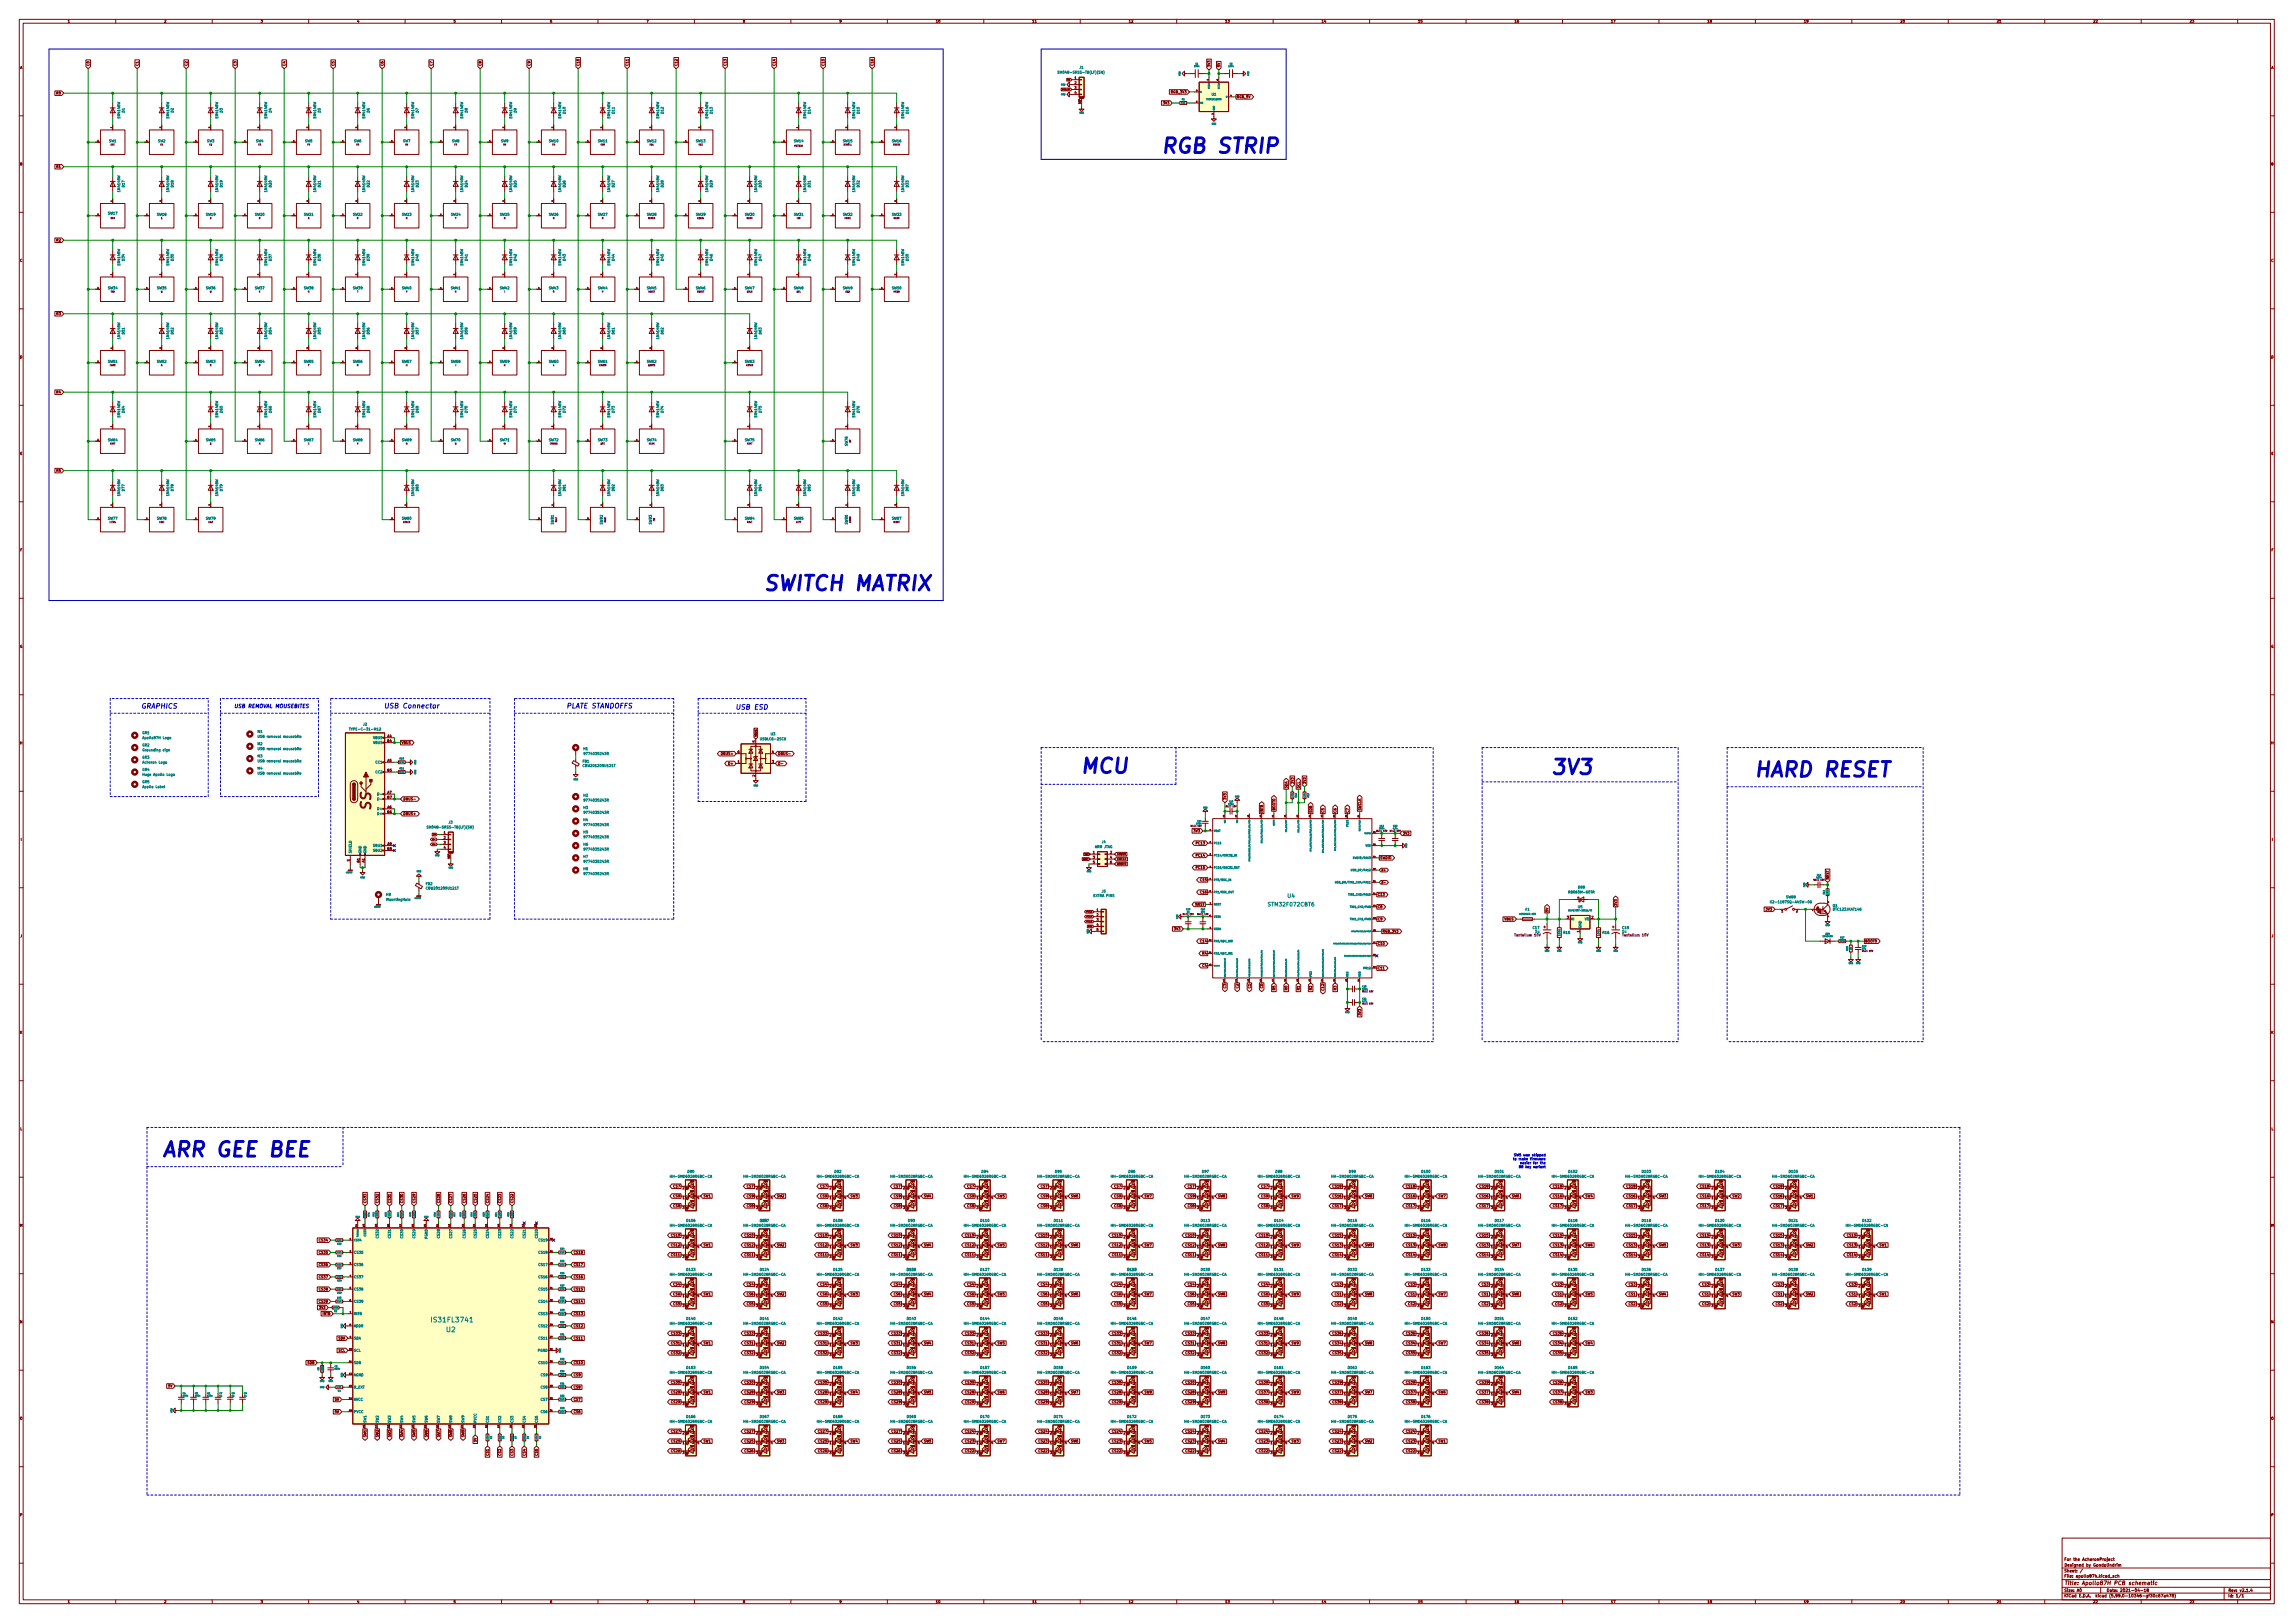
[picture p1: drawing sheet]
<svg xmlns="http://www.w3.org/2000/svg" width="1189mm" height="841mm" viewBox="0 0 1189 841" stroke-linecap="round" stroke-linejoin="round" font-family="sans-serif">
<defs><g id="words">
<g font-size="10.6" fill="#0000c2">
<text x="608" y="79">RGB STRIP</text>
<text x="400" y="306">SWITCH MATRIX</text>
<text x="563" y="401">MCU</text>
<text x="809" y="401">3V3</text>
<text x="913" y="403">HARD RESET</text>
<text x="90" y="599">ARR GEE BEE</text>
</g>
<text font-size="7.1" fill="#840000" x="192" y="419" transform="rotate(-90 192 419)">SS</text>
<g font-size="3.5" fill="#0000c2">
<text x="73" y="367">GRAPHICS</text>
<text x="199" y="367">USB Connector</text>
<text x="293" y="367">PLATE STANDOFFS</text>
<text x="381" y="368">USB ESD</text>
</g>
<g font-size="3.5" fill="#008484">
<text x="225" y="685">IS31FL3741</text>
<text x="231" y="690">U2</text>
</g>
<g font-size="2.8" fill="#008484">
<text x="668" y="465">U4</text>
<text x="658" y="470">STM32F072CBT6</text>
</g>
<text font-size="2.8" fill="#840000" x="1070" y="821">Title: Apollo87H PCB schematic</text>
<text font-size="2.7" fill="#0000c2" x="121" y="367">USB REMOVAL MOUSEBITES</text>
<g font-size="2.1" fill="#840000">
<text x="1070" y="809">For the AcheronProject</text>
<text x="1070" y="815">Sheet: /</text>
<text x="1070" y="812">Designed by Gondolindrim</text>
<text x="1070" y="817">File: apollo87h.kicad_sch</text>
<text x="1070" y="828">KiCad E.D.A. kicad (5.99.0-10346-gf30c67a478)</text>
<text x="1070" y="825">Size: A0</text>
<text x="1092" y="825">Date: 2021-04-18</text>
<text x="1155" y="825">Rev: v2.1.4</text>
<text x="1155" y="828">Id: 1/1</text>
</g>
<g font-size="1.8" fill="#840000">
<text x="35" y="12">1</text>
<text x="85" y="12">2</text>
<text x="135" y="12">3</text>
<text x="185" y="12">4</text>
<text x="235" y="12">5</text>
<text x="285" y="12">6</text>
<text x="335" y="12">7</text>
<text x="385" y="12">8</text>
<text x="435" y="12">9</text>
<text x="485" y="12">10</text>
<text x="535" y="12">11</text>
<text x="585" y="12">12</text>
<text x="635" y="12">13</text>
<text x="685" y="12">14</text>
<text x="735" y="12">15</text>
<text x="785" y="12">16</text>
<text x="835" y="12">17</text>
<text x="885" y="12">18</text>
<text x="935" y="12">19</text>
<text x="985" y="12">20</text>
<text x="1035" y="12">21</text>
<text x="1085" y="12">22</text>
<text x="1135" y="12">23</text>
<text x="10" y="36">A</text>
<text x="46" y="34" transform="rotate(-90 46 34)">C0</text>
<text x="72" y="34" transform="rotate(-90 72 34)">C1</text>
<text x="97" y="34" transform="rotate(-90 97 34)">C2</text>
<text x="123" y="34" transform="rotate(-90 123 34)">C3</text>
<text x="148" y="34" transform="rotate(-90 148 34)">C4</text>
<text x="173" y="34" transform="rotate(-90 173 34)">C5</text>
<text x="199" y="34" transform="rotate(-90 199 34)">C6</text>
<text x="224" y="34" transform="rotate(-90 224 34)">C7</text>
<text x="250" y="34" transform="rotate(-90 250 34)">C8</text>
<text x="275" y="34" transform="rotate(-90 275 34)">C9</text>
<text x="300" y="34" transform="rotate(-90 300 34)">C10</text>
<text x="326" y="34" transform="rotate(-90 326 34)">C11</text>
<text x="351" y="34" transform="rotate(-90 351 34)">C12</text>
<text x="377" y="34" transform="rotate(-90 377 34)">C13</text>
<text x="402" y="34" transform="rotate(-90 402 34)">C14</text>
<text x="427" y="34" transform="rotate(-90 427 34)">C15</text>
<text x="453" y="34" transform="rotate(-90 453 34)">C16</text>
<text x="627" y="35" transform="rotate(-90 627 35)">3V3</text>
<text x="632" y="35" transform="rotate(-90 632 35)">5V</text>
<text x="1177" y="36">A</text>
<text x="557" y="41">1</text>
<text x="557" y="44">2</text>
<text x="557" y="46">3</text>
<text x="29" y="49">R0</text>
<text x="557" y="49">4</text>
<text x="560" y="54" transform="rotate(-90 560 54)">MP</text>
<text x="607" y="48">RGB_3V3</text>
<text x="641" y="51">RGB_5V</text>
<text x="603" y="54">3V3</text>
<text x="10" y="86">B</text>
<text x="29" y="87">R1</text>
<text x="1177" y="86">B</text>
<text x="29" y="125">R2</text>
<text x="10" y="136">C</text>
<text x="1177" y="136">C</text>
<text x="29" y="163">R3</text>
<text x="10" y="186">D</text>
<text x="1177" y="186">D</text>
<text x="29" y="204">R4</text>
<text x="10" y="236">E</text>
<text x="1177" y="236">E</text>
<text x="29" y="245">R5</text>
<text x="10" y="286">F</text>
<text x="1177" y="286">F</text>
<text x="10" y="336">G</text>
<text x="1177" y="336">G</text>
<text x="201" y="382">A4</text>
<text x="10" y="386">H</text>
<text x="201" y="385">B4</text>
<text x="208" y="385">VBUS</text>
<text x="392" y="385" transform="rotate(-90 392 385)">5</text>
<text x="1177" y="386">H</text>
<text x="201" y="395">A5</text>
<text x="374" y="391">DBUS+</text>
<text x="382" y="395">1</text>
<text x="382" y="390">6</text>
<text x="400" y="395">3</text>
<text x="400" y="390">4</text>
<text x="403" y="391">DBUS-</text>
<text x="201" y="400">B5</text>
<text x="378" y="396">D+</text>
<text x="392" y="402" transform="rotate(-90 392 402)">2</text>
<text x="671" y="406" transform="rotate(-90 671 406)">3V3</text>
<text x="677" y="406" transform="rotate(-90 677 406)">3V3</text>
<text x="201" y="411">A7</text>
<text x="201" y="414">B7</text>
<text x="667" y="409" transform="rotate(-90 667 409)">SDA</text>
<text x="674" y="409" transform="rotate(-90 674 409)">SCL</text>
<text x="201" y="419">A6</text>
<text x="209" y="415">DBUS-</text>
<text x="636" y="415" transform="rotate(-90 636 415)">3V3</text>
<text x="201" y="421">B6</text>
<text x="209" y="422">DBUS+</text>
<text x="655" y="421" transform="rotate(-90 655 421)">INTB</text>
<text x="661" y="420" transform="rotate(-90 661 420)">BOOT0</text>
<text x="680" y="421" transform="rotate(-90 680 421)">SDB</text>
<text x="686" y="421" transform="rotate(-90 686 421)">C5</text>
<text x="693" y="421" transform="rotate(-90 693 421)">C6</text>
<text x="699" y="421" transform="rotate(-90 699 421)">C7</text>
<text x="705" y="420" transform="rotate(-90 705 420)">SWCLK</text>
<text x="619" y="431">3V3</text>
<text x="11" y="436">I</text>
<text x="201" y="438">A8</text>
<text x="230" y="432">1</text>
<text x="230" y="435">2</text>
<text x="230" y="437">3</text>
<text x="620" y="438">PC13</text>
<text x="727" y="432">3V3</text>
<text x="1178" y="436">I</text>
<text x="201" y="440">B8</text>
<text x="230" y="440">4</text>
<text x="567" y="442">1</text>
<text x="575" y="442">2</text>
<text x="620" y="444">PC14</text>
<text x="181" y="446" transform="rotate(-90 181 446)">S</text>
<text x="186" y="447" transform="rotate(-90 186 447)">B1</text>
<text x="189" y="447" transform="rotate(-90 189 447)">A1</text>
<text x="233" y="445" transform="rotate(-90 233 445)">MP</text>
<text x="567" y="445">3</text>
<text x="567" y="447">5</text>
<text x="575" y="445">4</text>
<text x="575" y="447">6</text>
<text x="715" y="445">SWDIO</text>
<text x="620" y="450">PC15</text>
<text x="948" y="456" transform="rotate(-90 948 456)">NRST</text>
<text x="622" y="457">C15</text>
<text x="622" y="463">C16</text>
<text x="714" y="464">C13</text>
<text x="568" y="472">1</text>
<text x="620" y="469">NRST</text>
<text x="714" y="471">C8</text>
<text x="803" y="473" transform="rotate(-90 803 473)">5V</text>
<text x="838" y="470" transform="rotate(-90 838 470)">3V3</text>
<text x="916" y="472">3V3</text>
<text x="923" y="473">1</text>
<text x="931" y="473">2</text>
<text x="568" y="475">2</text>
<text x="568" y="477">3</text>
<text x="568" y="480">4</text>
<text x="714" y="477">C9</text>
<text x="780" y="477">VBUS</text>
<text x="812" y="476">3</text>
<text x="825" y="476">2</text>
<text x="10" y="486">J</text>
<text x="568" y="482">5</text>
<text x="609" y="482">3V3</text>
<text x="717" y="483">RGB_3V3</text>
<text x="819" y="483" transform="rotate(-90 819 483)">1</text>
<text x="1177" y="486">J</text>
<text x="622" y="488">C14</text>
<text x="714" y="490">C10</text>
<text x="967" y="488">BOOT0</text>
<text x="623" y="495">R4</text>
<text x="623" y="501">C4</text>
<text x="714" y="502">C11</text>
<text x="636" y="512" transform="rotate(-90 636 512)">C3</text>
<text x="642" y="512" transform="rotate(-90 642 512)">C2</text>
<text x="648" y="512" transform="rotate(-90 648 512)">C1</text>
<text x="655" y="512" transform="rotate(-90 655 512)">C0</text>
<text x="661" y="513" transform="rotate(-90 661 513)">R5</text>
<text x="667" y="513" transform="rotate(-90 667 513)">R0</text>
<text x="674" y="513" transform="rotate(-90 674 513)">R1</text>
<text x="680" y="513" transform="rotate(-90 680 513)">R2</text>
<text x="686" y="513" transform="rotate(-90 686 513)">C12</text>
<text x="693" y="513" transform="rotate(-90 693 513)">R3</text>
<text x="705" y="526" transform="rotate(-90 705 526)">3V3</text>
<text x="10" y="536">K</text>
<text x="1177" y="536">K</text>
<text x="10" y="586">L</text>
<text x="1177" y="586">L</text>
<text x="349" y="615">CS7</text>
<text x="354" y="616">2</text>
<text x="356" y="617">R</text>
<text x="387" y="615">CS7</text>
<text x="392" y="616">2</text>
<text x="394" y="617">R</text>
<text x="425" y="615">CS7</text>
<text x="430" y="616">2</text>
<text x="432" y="617">R</text>
<text x="464" y="615">CS7</text>
<text x="468" y="616">2</text>
<text x="470" y="617">R</text>
<text x="502" y="615">CS7</text>
<text x="506" y="616">2</text>
<text x="508" y="617">R</text>
<text x="540" y="615">CS7</text>
<text x="544" y="616">2</text>
<text x="546" y="617">R</text>
<text x="578" y="615">CS7</text>
<text x="582" y="616">2</text>
<text x="584" y="617">R</text>
<text x="616" y="615">CS7</text>
<text x="621" y="616">2</text>
<text x="622" y="617">R</text>
<text x="654" y="615">CS7</text>
<text x="659" y="616">2</text>
<text x="660" y="617">R</text>
<text x="691" y="615">CS18</text>
<text x="697" y="616">2</text>
<text x="698" y="617">R</text>
<text x="729" y="615">CS18</text>
<text x="735" y="616">2</text>
<text x="737" y="617">R</text>
<text x="767" y="615">CS18</text>
<text x="773" y="616">2</text>
<text x="775" y="617">R</text>
<text x="805" y="615">CS18</text>
<text x="811" y="616">2</text>
<text x="813" y="617">R</text>
<text x="844" y="615">CS18</text>
<text x="849" y="616">2</text>
<text x="851" y="617">R</text>
<text x="882" y="615">CS18</text>
<text x="887" y="616">2</text>
<text x="889" y="617">R</text>
<text x="920" y="615">CS18</text>
<text x="925" y="616">2</text>
<text x="927" y="617">R</text>
<text x="190" y="624" transform="rotate(-90 190 624)">CS33</text>
<text x="196" y="624" transform="rotate(-90 196 624)">CS32</text>
<text x="203" y="624" transform="rotate(-90 203 624)">CS31</text>
<text x="209" y="624" transform="rotate(-90 209 624)">CS30</text>
<text x="215" y="624" transform="rotate(-90 215 624)">CS29</text>
<text x="228" y="624" transform="rotate(-90 228 624)">CS28</text>
<text x="234" y="624" transform="rotate(-90 234 624)">CS27</text>
<text x="241" y="624" transform="rotate(-90 241 624)">CS26</text>
<text x="247" y="624" transform="rotate(-90 247 624)">CS25</text>
<text x="253" y="624" transform="rotate(-90 253 624)">CS24</text>
<text x="260" y="624" transform="rotate(-90 260 624)">CS23</text>
<text x="266" y="624" transform="rotate(-90 266 624)">CS22</text>
<text x="349" y="620">CS9</text>
<text x="354" y="621">1</text>
<text x="356" y="622">G</text>
<text x="361" y="621">4</text>
<text x="365" y="620">SW1</text>
<text x="387" y="620">CS9</text>
<text x="392" y="621">1</text>
<text x="394" y="622">G</text>
<text x="400" y="621">4</text>
<text x="403" y="620">SW2</text>
<text x="425" y="620">CS9</text>
<text x="430" y="621">1</text>
<text x="432" y="622">G</text>
<text x="438" y="621">4</text>
<text x="441" y="620">SW3</text>
<text x="464" y="620">CS9</text>
<text x="468" y="621">1</text>
<text x="470" y="622">G</text>
<text x="476" y="621">4</text>
<text x="479" y="620">SW4</text>
<text x="502" y="620">CS9</text>
<text x="506" y="621">1</text>
<text x="508" y="622">G</text>
<text x="514" y="621">4</text>
<text x="517" y="620">SW5</text>
<text x="540" y="620">CS9</text>
<text x="544" y="621">1</text>
<text x="546" y="622">G</text>
<text x="552" y="621">4</text>
<text x="555" y="620">SW6</text>
<text x="578" y="620">CS9</text>
<text x="582" y="621">1</text>
<text x="584" y="622">G</text>
<text x="590" y="621">4</text>
<text x="593" y="620">SW7</text>
<text x="616" y="620">CS9</text>
<text x="621" y="621">1</text>
<text x="622" y="622">G</text>
<text x="628" y="621">4</text>
<text x="631" y="620">SW8</text>
<text x="654" y="620">CS9</text>
<text x="659" y="621">1</text>
<text x="660" y="622">G</text>
<text x="666" y="621">4</text>
<text x="669" y="620">SW9</text>
<text x="691" y="620">CS16</text>
<text x="697" y="621">1</text>
<text x="698" y="622">G</text>
<text x="704" y="621">4</text>
<text x="707" y="620">SW8</text>
<text x="729" y="620">CS16</text>
<text x="735" y="621">1</text>
<text x="737" y="622">G</text>
<text x="742" y="621">4</text>
<text x="746" y="620">SW7</text>
<text x="767" y="620">CS16</text>
<text x="773" y="621">1</text>
<text x="775" y="622">G</text>
<text x="781" y="621">4</text>
<text x="784" y="620">SW6</text>
<text x="805" y="620">CS16</text>
<text x="811" y="621">1</text>
<text x="813" y="622">G</text>
<text x="819" y="621">4</text>
<text x="822" y="620">SW4</text>
<text x="844" y="620">CS16</text>
<text x="849" y="621">1</text>
<text x="851" y="622">G</text>
<text x="857" y="621">4</text>
<text x="860" y="620">SW3</text>
<text x="882" y="620">CS16</text>
<text x="887" y="621">1</text>
<text x="889" y="622">G</text>
<text x="895" y="621">4</text>
<text x="898" y="620">SW2</text>
<text x="920" y="620">CS16</text>
<text x="925" y="621">1</text>
<text x="927" y="622">G</text>
<text x="933" y="621">4</text>
<text x="936" y="620">SW1</text>
<text x="349" y="626">CS8</text>
<text x="354" y="626">3</text>
<text x="356" y="627">B</text>
<text x="387" y="626">CS8</text>
<text x="392" y="626">3</text>
<text x="394" y="627">B</text>
<text x="425" y="626">CS8</text>
<text x="430" y="626">3</text>
<text x="432" y="627">B</text>
<text x="464" y="626">CS8</text>
<text x="468" y="626">3</text>
<text x="470" y="627">B</text>
<text x="502" y="626">CS8</text>
<text x="506" y="626">3</text>
<text x="508" y="627">B</text>
<text x="540" y="626">CS8</text>
<text x="544" y="626">3</text>
<text x="546" y="627">B</text>
<text x="578" y="626">CS8</text>
<text x="582" y="626">3</text>
<text x="584" y="627">B</text>
<text x="616" y="626">CS8</text>
<text x="621" y="626">3</text>
<text x="622" y="627">B</text>
<text x="654" y="626">CS8</text>
<text x="659" y="626">3</text>
<text x="660" y="627">B</text>
<text x="691" y="626">CS17</text>
<text x="697" y="626">3</text>
<text x="698" y="627">B</text>
<text x="729" y="626">CS17</text>
<text x="735" y="626">3</text>
<text x="737" y="627">B</text>
<text x="767" y="626">CS17</text>
<text x="773" y="626">3</text>
<text x="775" y="627">B</text>
<text x="805" y="626">CS17</text>
<text x="811" y="626">3</text>
<text x="813" y="627">B</text>
<text x="844" y="626">CS17</text>
<text x="849" y="626">3</text>
<text x="851" y="627">B</text>
<text x="882" y="626">CS17</text>
<text x="887" y="626">3</text>
<text x="889" y="627">B</text>
<text x="920" y="626">CS17</text>
<text x="925" y="626">3</text>
<text x="927" y="627">B</text>
<text x="10" y="636">M</text>
<text x="1177" y="636">M</text>
<text x="348" y="641">CS10</text>
<text x="354" y="642">2</text>
<text x="386" y="641">CS10</text>
<text x="392" y="642">2</text>
<text x="424" y="641">CS10</text>
<text x="430" y="642">2</text>
<text x="463" y="641">CS10</text>
<text x="468" y="642">2</text>
<text x="501" y="641">CS10</text>
<text x="506" y="642">2</text>
<text x="539" y="641">CS10</text>
<text x="544" y="642">2</text>
<text x="577" y="641">CS10</text>
<text x="582" y="642">2</text>
<text x="615" y="641">CS10</text>
<text x="621" y="642">2</text>
<text x="653" y="641">CS10</text>
<text x="659" y="642">2</text>
<text x="691" y="641">CS15</text>
<text x="697" y="642">2</text>
<text x="729" y="641">CS15</text>
<text x="735" y="642">2</text>
<text x="767" y="641">CS15</text>
<text x="773" y="642">2</text>
<text x="805" y="641">CS15</text>
<text x="811" y="642">2</text>
<text x="844" y="641">CS15</text>
<text x="849" y="642">2</text>
<text x="882" y="641">CS15</text>
<text x="887" y="642">2</text>
<text x="920" y="641">CS15</text>
<text x="925" y="642">2</text>
<text x="958" y="641">CS15</text>
<text x="963" y="642">2</text>
<text x="166" y="643">CS34</text>
<text x="348" y="646">CS12</text>
<text x="354" y="647">1</text>
<text x="356" y="647">G</text>
<text x="356" y="642">R</text>
<text x="361" y="647">4</text>
<text x="365" y="646">SW1</text>
<text x="386" y="646">CS12</text>
<text x="392" y="647">1</text>
<text x="394" y="647">G</text>
<text x="394" y="642">R</text>
<text x="400" y="647">4</text>
<text x="403" y="646">SW2</text>
<text x="424" y="646">CS12</text>
<text x="430" y="647">1</text>
<text x="432" y="647">G</text>
<text x="432" y="642">R</text>
<text x="438" y="647">4</text>
<text x="441" y="646">SW3</text>
<text x="463" y="646">CS12</text>
<text x="468" y="647">1</text>
<text x="470" y="647">G</text>
<text x="470" y="642">R</text>
<text x="476" y="647">4</text>
<text x="479" y="646">SW4</text>
<text x="501" y="646">CS12</text>
<text x="506" y="647">1</text>
<text x="508" y="647">G</text>
<text x="508" y="642">R</text>
<text x="514" y="647">4</text>
<text x="517" y="646">SW5</text>
<text x="539" y="646">CS12</text>
<text x="544" y="647">1</text>
<text x="546" y="647">G</text>
<text x="546" y="642">R</text>
<text x="552" y="647">4</text>
<text x="555" y="646">SW6</text>
<text x="577" y="646">CS12</text>
<text x="582" y="647">1</text>
<text x="584" y="647">G</text>
<text x="584" y="642">R</text>
<text x="590" y="647">4</text>
<text x="593" y="646">SW7</text>
<text x="615" y="646">CS12</text>
<text x="621" y="647">1</text>
<text x="622" y="647">G</text>
<text x="622" y="642">R</text>
<text x="628" y="647">4</text>
<text x="631" y="646">SW8</text>
<text x="653" y="646">CS12</text>
<text x="659" y="647">1</text>
<text x="660" y="647">G</text>
<text x="660" y="642">R</text>
<text x="666" y="647">4</text>
<text x="669" y="646">SW9</text>
<text x="691" y="646">CS13</text>
<text x="697" y="647">1</text>
<text x="698" y="647">G</text>
<text x="698" y="642">R</text>
<text x="704" y="647">4</text>
<text x="707" y="646">SW9</text>
<text x="729" y="646">CS13</text>
<text x="735" y="647">1</text>
<text x="737" y="647">G</text>
<text x="737" y="642">R</text>
<text x="742" y="647">4</text>
<text x="746" y="646">SW8</text>
<text x="767" y="646">CS13</text>
<text x="773" y="647">1</text>
<text x="775" y="647">G</text>
<text x="775" y="642">R</text>
<text x="781" y="647">4</text>
<text x="784" y="646">SW7</text>
<text x="805" y="646">CS13</text>
<text x="811" y="647">1</text>
<text x="813" y="647">G</text>
<text x="813" y="642">R</text>
<text x="819" y="647">4</text>
<text x="822" y="646">SW6</text>
<text x="844" y="646">CS13</text>
<text x="849" y="647">1</text>
<text x="851" y="647">G</text>
<text x="851" y="642">R</text>
<text x="857" y="647">4</text>
<text x="860" y="646">SW5</text>
<text x="882" y="646">CS13</text>
<text x="887" y="647">1</text>
<text x="889" y="647">G</text>
<text x="889" y="642">R</text>
<text x="895" y="647">4</text>
<text x="898" y="646">SW3</text>
<text x="920" y="646">CS13</text>
<text x="925" y="647">1</text>
<text x="927" y="647">G</text>
<text x="927" y="642">R</text>
<text x="933" y="647">4</text>
<text x="936" y="646">SW2</text>
<text x="958" y="646">CS13</text>
<text x="963" y="647">1</text>
<text x="965" y="647">G</text>
<text x="965" y="642">R</text>
<text x="971" y="647">4</text>
<text x="974" y="646">SW1</text>
<text x="166" y="650">CS35</text>
<text x="297" y="650">CS18</text>
<text x="348" y="651">CS11</text>
<text x="354" y="652">3</text>
<text x="356" y="652">B</text>
<text x="386" y="651">CS11</text>
<text x="392" y="652">3</text>
<text x="394" y="652">B</text>
<text x="424" y="651">CS11</text>
<text x="430" y="652">3</text>
<text x="432" y="652">B</text>
<text x="463" y="651">CS11</text>
<text x="468" y="652">3</text>
<text x="470" y="652">B</text>
<text x="501" y="651">CS11</text>
<text x="506" y="652">3</text>
<text x="508" y="652">B</text>
<text x="539" y="651">CS11</text>
<text x="544" y="652">3</text>
<text x="546" y="652">B</text>
<text x="577" y="651">CS11</text>
<text x="582" y="652">3</text>
<text x="584" y="652">B</text>
<text x="615" y="651">CS11</text>
<text x="621" y="652">3</text>
<text x="622" y="652">B</text>
<text x="653" y="651">CS11</text>
<text x="659" y="652">3</text>
<text x="660" y="652">B</text>
<text x="691" y="651">CS14</text>
<text x="697" y="652">3</text>
<text x="698" y="652">B</text>
<text x="729" y="651">CS14</text>
<text x="735" y="652">3</text>
<text x="737" y="652">B</text>
<text x="767" y="651">CS14</text>
<text x="773" y="652">3</text>
<text x="775" y="652">B</text>
<text x="805" y="651">CS14</text>
<text x="811" y="652">3</text>
<text x="813" y="652">B</text>
<text x="844" y="651">CS14</text>
<text x="849" y="652">3</text>
<text x="851" y="652">B</text>
<text x="882" y="651">CS14</text>
<text x="887" y="652">3</text>
<text x="889" y="652">B</text>
<text x="920" y="651">CS14</text>
<text x="925" y="652">3</text>
<text x="927" y="652">B</text>
<text x="958" y="651">CS14</text>
<text x="963" y="652">3</text>
<text x="965" y="652">B</text>
<text x="166" y="656">CS36</text>
<text x="297" y="656">CS17</text>
<text x="166" y="662">CS37</text>
<text x="297" y="662">CS16</text>
<text x="166" y="669">CS38</text>
<text x="297" y="669">CS15</text>
<text x="349" y="671">CS6</text>
<text x="349" y="666">CS4</text>
<text x="354" y="667">2</text>
<text x="356" y="667">R</text>
<text x="365" y="671">SW1</text>
<text x="387" y="671">CS6</text>
<text x="387" y="666">CS4</text>
<text x="392" y="667">2</text>
<text x="394" y="667">R</text>
<text x="403" y="671">SW2</text>
<text x="425" y="671">CS6</text>
<text x="425" y="666">CS4</text>
<text x="430" y="667">2</text>
<text x="432" y="667">R</text>
<text x="441" y="671">SW3</text>
<text x="464" y="666">CS4</text>
<text x="464" y="671">CS6</text>
<text x="468" y="667">2</text>
<text x="470" y="667">R</text>
<text x="479" y="671">SW4</text>
<text x="502" y="671">CS6</text>
<text x="502" y="666">CS4</text>
<text x="506" y="667">2</text>
<text x="508" y="667">R</text>
<text x="517" y="671">SW5</text>
<text x="540" y="666">CS4</text>
<text x="540" y="671">CS6</text>
<text x="544" y="667">2</text>
<text x="546" y="667">R</text>
<text x="555" y="671">SW6</text>
<text x="578" y="671">CS6</text>
<text x="578" y="666">CS4</text>
<text x="582" y="667">2</text>
<text x="584" y="667">R</text>
<text x="593" y="671">SW7</text>
<text x="616" y="666">CS4</text>
<text x="616" y="671">CS6</text>
<text x="621" y="667">2</text>
<text x="622" y="667">R</text>
<text x="631" y="671">SW8</text>
<text x="654" y="666">CS4</text>
<text x="654" y="671">CS6</text>
<text x="659" y="667">2</text>
<text x="660" y="667">R</text>
<text x="669" y="671">SW9</text>
<text x="692" y="666">CS3</text>
<text x="692" y="671">CS1</text>
<text x="697" y="667">2</text>
<text x="698" y="667">R</text>
<text x="707" y="671">SW8</text>
<text x="730" y="666">CS3</text>
<text x="730" y="671">CS1</text>
<text x="735" y="667">2</text>
<text x="737" y="667">R</text>
<text x="746" y="671">SW7</text>
<text x="768" y="671">CS1</text>
<text x="768" y="666">CS3</text>
<text x="773" y="667">2</text>
<text x="775" y="667">R</text>
<text x="784" y="671">SW6</text>
<text x="806" y="666">CS3</text>
<text x="806" y="671">CS1</text>
<text x="811" y="667">2</text>
<text x="813" y="667">R</text>
<text x="822" y="671">SW5</text>
<text x="845" y="671">CS1</text>
<text x="845" y="666">CS3</text>
<text x="849" y="667">2</text>
<text x="851" y="667">R</text>
<text x="860" y="671">SW4</text>
<text x="883" y="671">CS1</text>
<text x="883" y="666">CS3</text>
<text x="887" y="667">2</text>
<text x="889" y="667">R</text>
<text x="898" y="671">SW3</text>
<text x="921" y="666">CS3</text>
<text x="921" y="671">CS1</text>
<text x="925" y="667">2</text>
<text x="927" y="667">R</text>
<text x="936" y="671">SW2</text>
<text x="959" y="666">CS3</text>
<text x="959" y="671">CS1</text>
<text x="963" y="667">2</text>
<text x="965" y="667">R</text>
<text x="974" y="671">SW1</text>
<text x="166" y="675">CS39</text>
<text x="297" y="675">CS14</text>
<text x="349" y="676">CS5</text>
<text x="354" y="672">1</text>
<text x="354" y="677">3</text>
<text x="356" y="672">G</text>
<text x="356" y="678">B</text>
<text x="361" y="672">4</text>
<text x="387" y="676">CS5</text>
<text x="392" y="672">1</text>
<text x="392" y="677">3</text>
<text x="394" y="672">G</text>
<text x="394" y="678">B</text>
<text x="400" y="672">4</text>
<text x="425" y="676">CS5</text>
<text x="430" y="672">1</text>
<text x="430" y="677">3</text>
<text x="432" y="672">G</text>
<text x="432" y="678">B</text>
<text x="438" y="672">4</text>
<text x="464" y="676">CS5</text>
<text x="468" y="672">1</text>
<text x="468" y="677">3</text>
<text x="470" y="672">G</text>
<text x="470" y="678">B</text>
<text x="476" y="672">4</text>
<text x="502" y="676">CS5</text>
<text x="506" y="672">1</text>
<text x="506" y="677">3</text>
<text x="508" y="672">G</text>
<text x="508" y="678">B</text>
<text x="514" y="672">4</text>
<text x="540" y="676">CS5</text>
<text x="544" y="672">1</text>
<text x="544" y="677">3</text>
<text x="546" y="672">G</text>
<text x="546" y="678">B</text>
<text x="552" y="672">4</text>
<text x="578" y="676">CS5</text>
<text x="582" y="672">1</text>
<text x="582" y="677">3</text>
<text x="584" y="672">G</text>
<text x="584" y="678">B</text>
<text x="590" y="672">4</text>
<text x="616" y="676">CS5</text>
<text x="621" y="672">1</text>
<text x="621" y="677">3</text>
<text x="622" y="672">G</text>
<text x="622" y="678">B</text>
<text x="628" y="672">4</text>
<text x="654" y="676">CS5</text>
<text x="659" y="672">1</text>
<text x="659" y="677">3</text>
<text x="660" y="672">G</text>
<text x="660" y="678">B</text>
<text x="666" y="672">4</text>
<text x="692" y="676">CS2</text>
<text x="697" y="672">1</text>
<text x="697" y="677">3</text>
<text x="698" y="672">G</text>
<text x="698" y="678">B</text>
<text x="704" y="672">4</text>
<text x="730" y="676">CS2</text>
<text x="735" y="672">1</text>
<text x="735" y="677">3</text>
<text x="737" y="672">G</text>
<text x="737" y="678">B</text>
<text x="742" y="672">4</text>
<text x="768" y="676">CS2</text>
<text x="773" y="672">1</text>
<text x="773" y="677">3</text>
<text x="775" y="672">G</text>
<text x="775" y="678">B</text>
<text x="781" y="672">4</text>
<text x="806" y="676">CS2</text>
<text x="811" y="672">1</text>
<text x="811" y="677">3</text>
<text x="813" y="672">G</text>
<text x="813" y="678">B</text>
<text x="819" y="672">4</text>
<text x="845" y="676">CS2</text>
<text x="849" y="672">1</text>
<text x="849" y="677">3</text>
<text x="851" y="672">G</text>
<text x="851" y="678">B</text>
<text x="857" y="672">4</text>
<text x="883" y="676">CS2</text>
<text x="887" y="672">1</text>
<text x="887" y="677">3</text>
<text x="889" y="672">G</text>
<text x="889" y="678">B</text>
<text x="895" y="672">4</text>
<text x="921" y="676">CS2</text>
<text x="925" y="672">1</text>
<text x="925" y="677">3</text>
<text x="927" y="672">G</text>
<text x="927" y="678">B</text>
<text x="933" y="672">4</text>
<text x="959" y="676">CS2</text>
<text x="963" y="672">1</text>
<text x="963" y="677">3</text>
<text x="965" y="672">G</text>
<text x="965" y="678">B</text>
<text x="971" y="672">4</text>
<text x="166" y="678">3V3</text>
<text x="167" y="681">INTB</text>
<text x="297" y="681">CS13</text>
<text x="10" y="686">N</text>
<text x="297" y="688">CS12</text>
<text x="1177" y="686">N</text>
<text x="175" y="694">SDA</text>
<text x="297" y="694">CS11</text>
<text x="348" y="692">CS33</text>
<text x="354" y="692">2</text>
<text x="356" y="693">R</text>
<text x="386" y="692">CS33</text>
<text x="392" y="692">2</text>
<text x="394" y="693">R</text>
<text x="424" y="692">CS33</text>
<text x="430" y="692">2</text>
<text x="432" y="693">R</text>
<text x="463" y="692">CS33</text>
<text x="468" y="692">2</text>
<text x="470" y="693">R</text>
<text x="501" y="692">CS33</text>
<text x="506" y="692">2</text>
<text x="508" y="693">R</text>
<text x="539" y="692">CS33</text>
<text x="544" y="692">2</text>
<text x="546" y="693">R</text>
<text x="577" y="692">CS33</text>
<text x="582" y="692">2</text>
<text x="584" y="693">R</text>
<text x="615" y="692">CS33</text>
<text x="621" y="692">2</text>
<text x="622" y="693">R</text>
<text x="653" y="692">CS33</text>
<text x="659" y="692">2</text>
<text x="660" y="693">R</text>
<text x="691" y="692">CS36</text>
<text x="697" y="692">2</text>
<text x="698" y="693">R</text>
<text x="729" y="692">CS36</text>
<text x="735" y="692">2</text>
<text x="737" y="693">R</text>
<text x="767" y="692">CS36</text>
<text x="773" y="692">2</text>
<text x="775" y="693">R</text>
<text x="805" y="692">CS36</text>
<text x="811" y="692">2</text>
<text x="813" y="693">R</text>
<text x="175" y="700">SCL</text>
<text x="348" y="702">CS32</text>
<text x="348" y="697">CS31</text>
<text x="354" y="698">1</text>
<text x="356" y="698">G</text>
<text x="361" y="698">4</text>
<text x="365" y="697">SW1</text>
<text x="386" y="697">CS31</text>
<text x="386" y="702">CS32</text>
<text x="392" y="698">1</text>
<text x="394" y="698">G</text>
<text x="400" y="698">4</text>
<text x="403" y="697">SW2</text>
<text x="424" y="697">CS31</text>
<text x="424" y="702">CS32</text>
<text x="430" y="698">1</text>
<text x="432" y="698">G</text>
<text x="438" y="698">4</text>
<text x="441" y="697">SW3</text>
<text x="463" y="697">CS31</text>
<text x="463" y="702">CS32</text>
<text x="468" y="698">1</text>
<text x="470" y="698">G</text>
<text x="476" y="698">4</text>
<text x="479" y="697">SW4</text>
<text x="501" y="702">CS32</text>
<text x="501" y="697">CS31</text>
<text x="506" y="698">1</text>
<text x="508" y="698">G</text>
<text x="514" y="698">4</text>
<text x="517" y="697">SW5</text>
<text x="539" y="702">CS32</text>
<text x="539" y="697">CS31</text>
<text x="544" y="698">1</text>
<text x="546" y="698">G</text>
<text x="552" y="698">4</text>
<text x="555" y="697">SW6</text>
<text x="577" y="702">CS32</text>
<text x="577" y="697">CS31</text>
<text x="582" y="698">1</text>
<text x="584" y="698">G</text>
<text x="590" y="698">4</text>
<text x="593" y="697">SW7</text>
<text x="615" y="697">CS31</text>
<text x="615" y="702">CS32</text>
<text x="621" y="698">1</text>
<text x="622" y="698">G</text>
<text x="628" y="698">4</text>
<text x="631" y="697">SW8</text>
<text x="653" y="697">CS31</text>
<text x="653" y="702">CS32</text>
<text x="659" y="698">1</text>
<text x="660" y="698">G</text>
<text x="666" y="698">4</text>
<text x="669" y="697">SW9</text>
<text x="691" y="697">CS34</text>
<text x="691" y="702">CS35</text>
<text x="697" y="698">1</text>
<text x="698" y="698">G</text>
<text x="704" y="698">4</text>
<text x="707" y="697">SW8</text>
<text x="729" y="697">CS34</text>
<text x="729" y="702">CS35</text>
<text x="735" y="698">1</text>
<text x="737" y="698">G</text>
<text x="742" y="698">4</text>
<text x="746" y="697">SW7</text>
<text x="767" y="697">CS34</text>
<text x="767" y="702">CS35</text>
<text x="773" y="698">1</text>
<text x="775" y="698">G</text>
<text x="781" y="698">4</text>
<text x="784" y="697">SW6</text>
<text x="805" y="697">CS34</text>
<text x="805" y="702">CS35</text>
<text x="811" y="698">1</text>
<text x="813" y="698">G</text>
<text x="819" y="698">4</text>
<text x="822" y="697">SW4</text>
<text x="159" y="707">SDB</text>
<text x="297" y="707">CS10</text>
<text x="354" y="703">3</text>
<text x="356" y="703">B</text>
<text x="392" y="703">3</text>
<text x="394" y="703">B</text>
<text x="430" y="703">3</text>
<text x="432" y="703">B</text>
<text x="468" y="703">3</text>
<text x="470" y="703">B</text>
<text x="506" y="703">3</text>
<text x="508" y="703">B</text>
<text x="544" y="703">3</text>
<text x="546" y="703">B</text>
<text x="582" y="703">3</text>
<text x="584" y="703">B</text>
<text x="621" y="703">3</text>
<text x="622" y="703">B</text>
<text x="659" y="703">3</text>
<text x="660" y="703">B</text>
<text x="697" y="703">3</text>
<text x="698" y="703">B</text>
<text x="735" y="703">3</text>
<text x="737" y="703">B</text>
<text x="773" y="703">3</text>
<text x="775" y="703">B</text>
<text x="811" y="703">3</text>
<text x="813" y="703">B</text>
<text x="297" y="713">CS9</text>
<text x="87" y="719">5V</text>
<text x="297" y="719">CS8</text>
<text x="348" y="717">CS30</text>
<text x="354" y="718">2</text>
<text x="356" y="718">R</text>
<text x="386" y="717">CS30</text>
<text x="392" y="718">2</text>
<text x="394" y="718">R</text>
<text x="424" y="717">CS30</text>
<text x="430" y="718">2</text>
<text x="432" y="718">R</text>
<text x="463" y="717">CS30</text>
<text x="468" y="718">2</text>
<text x="470" y="718">R</text>
<text x="501" y="717">CS30</text>
<text x="506" y="718">2</text>
<text x="508" y="718">R</text>
<text x="539" y="717">CS30</text>
<text x="544" y="718">2</text>
<text x="546" y="718">R</text>
<text x="577" y="717">CS30</text>
<text x="582" y="718">2</text>
<text x="584" y="718">R</text>
<text x="615" y="717">CS30</text>
<text x="621" y="718">2</text>
<text x="622" y="718">R</text>
<text x="653" y="717">CS39</text>
<text x="659" y="718">2</text>
<text x="660" y="718">R</text>
<text x="691" y="717">CS39</text>
<text x="697" y="718">2</text>
<text x="698" y="718">R</text>
<text x="729" y="717">CS39</text>
<text x="735" y="718">2</text>
<text x="737" y="718">R</text>
<text x="767" y="717">CS39</text>
<text x="773" y="718">2</text>
<text x="775" y="718">R</text>
<text x="805" y="717">CS39</text>
<text x="811" y="718">2</text>
<text x="813" y="718">R</text>
<text x="174" y="726">5V</text>
<text x="297" y="726">CS7</text>
<text x="348" y="722">CS28</text>
<text x="354" y="723">1</text>
<text x="356" y="723">G</text>
<text x="361" y="723">4</text>
<text x="365" y="722">SW1</text>
<text x="386" y="722">CS28</text>
<text x="392" y="723">1</text>
<text x="394" y="723">G</text>
<text x="400" y="723">4</text>
<text x="403" y="722">SW3</text>
<text x="424" y="722">CS28</text>
<text x="430" y="723">1</text>
<text x="432" y="723">G</text>
<text x="438" y="723">4</text>
<text x="441" y="722">SW4</text>
<text x="463" y="722">CS28</text>
<text x="468" y="723">1</text>
<text x="470" y="723">G</text>
<text x="476" y="723">4</text>
<text x="479" y="722">SW5</text>
<text x="501" y="722">CS28</text>
<text x="506" y="723">1</text>
<text x="508" y="723">G</text>
<text x="514" y="723">4</text>
<text x="517" y="722">SW6</text>
<text x="539" y="722">CS28</text>
<text x="544" y="723">1</text>
<text x="546" y="723">G</text>
<text x="552" y="723">4</text>
<text x="555" y="722">SW7</text>
<text x="577" y="722">CS28</text>
<text x="582" y="723">1</text>
<text x="584" y="723">G</text>
<text x="590" y="723">4</text>
<text x="593" y="722">SW8</text>
<text x="615" y="722">CS28</text>
<text x="621" y="723">1</text>
<text x="622" y="723">G</text>
<text x="628" y="723">4</text>
<text x="631" y="722">SW9</text>
<text x="653" y="722">CS37</text>
<text x="659" y="723">1</text>
<text x="660" y="723">G</text>
<text x="666" y="723">4</text>
<text x="669" y="722">SW9</text>
<text x="691" y="722">CS37</text>
<text x="697" y="723">1</text>
<text x="698" y="723">G</text>
<text x="704" y="723">4</text>
<text x="707" y="722">SW7</text>
<text x="729" y="722">CS37</text>
<text x="735" y="723">1</text>
<text x="737" y="723">G</text>
<text x="742" y="723">4</text>
<text x="746" y="722">SW6</text>
<text x="767" y="722">CS37</text>
<text x="773" y="723">1</text>
<text x="775" y="723">G</text>
<text x="781" y="723">4</text>
<text x="784" y="722">SW4</text>
<text x="805" y="722">CS37</text>
<text x="811" y="723">1</text>
<text x="813" y="723">G</text>
<text x="819" y="723">4</text>
<text x="822" y="722">SW3</text>
<text x="348" y="727">CS29</text>
<text x="354" y="728">3</text>
<text x="356" y="728">B</text>
<text x="386" y="727">CS29</text>
<text x="392" y="728">3</text>
<text x="394" y="728">B</text>
<text x="424" y="727">CS29</text>
<text x="430" y="728">3</text>
<text x="432" y="728">B</text>
<text x="463" y="727">CS29</text>
<text x="468" y="728">3</text>
<text x="470" y="728">B</text>
<text x="501" y="727">CS29</text>
<text x="506" y="728">3</text>
<text x="508" y="728">B</text>
<text x="539" y="727">CS29</text>
<text x="544" y="728">3</text>
<text x="546" y="728">B</text>
<text x="577" y="727">CS29</text>
<text x="582" y="728">3</text>
<text x="584" y="728">B</text>
<text x="615" y="727">CS29</text>
<text x="621" y="728">3</text>
<text x="622" y="728">B</text>
<text x="653" y="727">CS38</text>
<text x="659" y="728">3</text>
<text x="660" y="728">B</text>
<text x="691" y="727">CS38</text>
<text x="697" y="728">3</text>
<text x="698" y="728">B</text>
<text x="729" y="727">CS38</text>
<text x="735" y="728">3</text>
<text x="737" y="728">B</text>
<text x="767" y="727">CS38</text>
<text x="773" y="728">3</text>
<text x="775" y="728">B</text>
<text x="805" y="727">CS38</text>
<text x="811" y="728">3</text>
<text x="813" y="728">B</text>
<text x="10" y="736">O</text>
<text x="174" y="732">5V</text>
<text x="297" y="732">CS6</text>
<text x="1177" y="736">O</text>
<text x="348" y="742">CS27</text>
<text x="354" y="743">2</text>
<text x="356" y="744">R</text>
<text x="386" y="742">CS27</text>
<text x="392" y="743">2</text>
<text x="394" y="744">R</text>
<text x="424" y="742">CS27</text>
<text x="430" y="743">2</text>
<text x="432" y="744">R</text>
<text x="463" y="742">CS27</text>
<text x="468" y="743">2</text>
<text x="470" y="744">R</text>
<text x="501" y="742">CS24</text>
<text x="506" y="743">2</text>
<text x="508" y="744">R</text>
<text x="539" y="742">CS24</text>
<text x="544" y="743">2</text>
<text x="546" y="744">R</text>
<text x="577" y="742">CS24</text>
<text x="582" y="743">2</text>
<text x="584" y="744">R</text>
<text x="615" y="742">CS24</text>
<text x="621" y="743">2</text>
<text x="622" y="744">R</text>
<text x="653" y="742">CS24</text>
<text x="659" y="743">2</text>
<text x="660" y="744">R</text>
<text x="691" y="742">CS24</text>
<text x="697" y="743">2</text>
<text x="698" y="744">R</text>
<text x="729" y="742">CS24</text>
<text x="735" y="743">2</text>
<text x="737" y="744">R</text>
<text x="190" y="745" transform="rotate(-90 190 745)">SW1</text>
<text x="196" y="745" transform="rotate(-90 196 745)">SW2</text>
<text x="203" y="745" transform="rotate(-90 203 745)">SW3</text>
<text x="209" y="745" transform="rotate(-90 209 745)">SW4</text>
<text x="215" y="745" transform="rotate(-90 215 745)">SW5</text>
<text x="222" y="745" transform="rotate(-90 222 745)">SW6</text>
<text x="228" y="745" transform="rotate(-90 228 745)">SW7</text>
<text x="234" y="745" transform="rotate(-90 234 745)">SW8</text>
<text x="241" y="745" transform="rotate(-90 241 745)">SW9</text>
<text x="247" y="747" transform="rotate(-90 247 747)">5V</text>
<text x="348" y="747">CS25</text>
<text x="354" y="748">1</text>
<text x="356" y="749">G</text>
<text x="361" y="748">4</text>
<text x="365" y="747">SW1</text>
<text x="386" y="747">CS25</text>
<text x="392" y="748">1</text>
<text x="394" y="749">G</text>
<text x="400" y="748">4</text>
<text x="403" y="747">SW3</text>
<text x="424" y="747">CS25</text>
<text x="430" y="748">1</text>
<text x="432" y="749">G</text>
<text x="438" y="748">4</text>
<text x="441" y="747">SW4</text>
<text x="463" y="747">CS25</text>
<text x="468" y="748">1</text>
<text x="470" y="749">G</text>
<text x="476" y="748">4</text>
<text x="479" y="747">SW5</text>
<text x="501" y="747">CS23</text>
<text x="506" y="748">1</text>
<text x="508" y="749">G</text>
<text x="514" y="748">4</text>
<text x="517" y="747">SW7</text>
<text x="539" y="747">CS23</text>
<text x="544" y="748">1</text>
<text x="546" y="749">G</text>
<text x="552" y="748">4</text>
<text x="555" y="747">SW6</text>
<text x="577" y="747">CS23</text>
<text x="582" y="748">1</text>
<text x="584" y="749">G</text>
<text x="590" y="748">4</text>
<text x="593" y="747">SW5</text>
<text x="615" y="747">CS23</text>
<text x="621" y="748">1</text>
<text x="622" y="749">G</text>
<text x="628" y="748">4</text>
<text x="631" y="747">SW4</text>
<text x="653" y="747">CS23</text>
<text x="659" y="748">1</text>
<text x="660" y="749">G</text>
<text x="666" y="748">4</text>
<text x="669" y="747">SW3</text>
<text x="691" y="747">CS23</text>
<text x="697" y="748">1</text>
<text x="698" y="749">G</text>
<text x="704" y="748">4</text>
<text x="707" y="747">SW2</text>
<text x="729" y="747">CS23</text>
<text x="735" y="748">1</text>
<text x="737" y="749">G</text>
<text x="742" y="748">4</text>
<text x="746" y="747">SW1</text>
<text x="253" y="754" transform="rotate(-90 253 754)">CS1</text>
<text x="260" y="754" transform="rotate(-90 260 754)">CS2</text>
<text x="266" y="754" transform="rotate(-90 266 754)">CS3</text>
<text x="272" y="754" transform="rotate(-90 272 754)">CS4</text>
<text x="279" y="754" transform="rotate(-90 279 754)">CS5</text>
<text x="348" y="753">CS26</text>
<text x="354" y="753">3</text>
<text x="356" y="754">B</text>
<text x="386" y="753">CS26</text>
<text x="392" y="753">3</text>
<text x="394" y="754">B</text>
<text x="424" y="753">CS26</text>
<text x="430" y="753">3</text>
<text x="432" y="754">B</text>
<text x="463" y="753">CS26</text>
<text x="468" y="753">3</text>
<text x="470" y="754">B</text>
<text x="501" y="753">CS22</text>
<text x="506" y="753">3</text>
<text x="508" y="754">B</text>
<text x="539" y="753">CS22</text>
<text x="544" y="753">3</text>
<text x="546" y="754">B</text>
<text x="577" y="753">CS22</text>
<text x="582" y="753">3</text>
<text x="584" y="754">B</text>
<text x="615" y="753">CS22</text>
<text x="621" y="753">3</text>
<text x="622" y="754">B</text>
<text x="653" y="753">CS22</text>
<text x="659" y="753">3</text>
<text x="660" y="754">B</text>
<text x="691" y="753">CS22</text>
<text x="697" y="753">3</text>
<text x="698" y="754">B</text>
<text x="729" y="753">CS22</text>
<text x="735" y="753">3</text>
<text x="737" y="754">B</text>
<text x="10" y="786">P</text>
<text x="1177" y="786">P</text>
<text x="35" y="831">1</text>
<text x="85" y="831">2</text>
<text x="135" y="831">3</text>
<text x="185" y="831">4</text>
<text x="235" y="831">5</text>
<text x="285" y="831">6</text>
<text x="335" y="831">7</text>
<text x="385" y="831">8</text>
<text x="435" y="831">9</text>
<text x="485" y="831">10</text>
<text x="535" y="831">11</text>
<text x="585" y="831">12</text>
<text x="635" y="831">13</text>
<text x="685" y="831">14</text>
<text x="735" y="831">15</text>
<text x="785" y="831">16</text>
<text x="835" y="831">17</text>
<text x="885" y="831">18</text>
<text x="935" y="831">19</text>
<text x="985" y="831">20</text>
<text x="1035" y="831">21</text>
<text x="1085" y="831">22</text>
<text x="1135" y="831">23</text>
</g>
<g font-size="1.8" fill="#008484">
<text x="560" y="36">J1</text>
<text x="550" y="38">SM04B-SRSS-TB(LF)(SN)</text>
<text x="628" y="50">U1</text>
<text x="65" y="58" transform="rotate(-90 65 58)">D1</text>
<text x="90" y="58" transform="rotate(-90 90 58)">D2</text>
<text x="115" y="58" transform="rotate(-90 115 58)">D3</text>
<text x="141" y="58" transform="rotate(-90 141 58)">D4</text>
<text x="166" y="58" transform="rotate(-90 166 58)">D5</text>
<text x="192" y="58" transform="rotate(-90 192 58)">D6</text>
<text x="217" y="58" transform="rotate(-90 217 58)">D7</text>
<text x="242" y="58" transform="rotate(-90 242 58)">D8</text>
<text x="268" y="58" transform="rotate(-90 268 58)">D9</text>
<text x="293" y="59" transform="rotate(-90 293 59)">D10</text>
<text x="319" y="59" transform="rotate(-90 319 59)">D11</text>
<text x="344" y="59" transform="rotate(-90 344 59)">D12</text>
<text x="369" y="59" transform="rotate(-90 369 59)">D13</text>
<text x="420" y="59" transform="rotate(-90 420 59)">D14</text>
<text x="446" y="59" transform="rotate(-90 446 59)">D15</text>
<text x="471" y="59" transform="rotate(-90 471 59)">D16</text>
<text x="62" y="61" transform="rotate(-90 62 61)">1N4148W</text>
<text x="88" y="61" transform="rotate(-90 88 61)">1N4148W</text>
<text x="113" y="61" transform="rotate(-90 113 61)">1N4148W</text>
<text x="138" y="61" transform="rotate(-90 138 61)">1N4148W</text>
<text x="164" y="61" transform="rotate(-90 164 61)">1N4148W</text>
<text x="189" y="61" transform="rotate(-90 189 61)">1N4148W</text>
<text x="215" y="61" transform="rotate(-90 215 61)">1N4148W</text>
<text x="240" y="61" transform="rotate(-90 240 61)">1N4148W</text>
<text x="265" y="61" transform="rotate(-90 265 61)">1N4148W</text>
<text x="291" y="61" transform="rotate(-90 291 61)">1N4148W</text>
<text x="316" y="61" transform="rotate(-90 316 61)">1N4148W</text>
<text x="342" y="61" transform="rotate(-90 342 61)">1N4148W</text>
<text x="367" y="61" transform="rotate(-90 367 61)">1N4148W</text>
<text x="418" y="61" transform="rotate(-90 418 61)">1N4148W</text>
<text x="443" y="61" transform="rotate(-90 443 61)">1N4148W</text>
<text x="469" y="61" transform="rotate(-90 469 61)">1N4148W</text>
<text x="57" y="74">SW1</text>
<text x="82" y="74">SW2</text>
<text x="107" y="74">SW3</text>
<text x="133" y="74">SW4</text>
<text x="158" y="74">SW5</text>
<text x="184" y="74">SW6</text>
<text x="209" y="74">SW7</text>
<text x="234" y="74">SW8</text>
<text x="260" y="74">SW9</text>
<text x="285" y="74">SW10</text>
<text x="310" y="74">SW11</text>
<text x="335" y="74">SW12</text>
<text x="361" y="74">SW13</text>
<text x="412" y="74">SW14</text>
<text x="437" y="74">SW15</text>
<text x="462" y="74">SW16</text>
<text x="62" y="99" transform="rotate(-90 62 99)">1N4148W</text>
<text x="65" y="97" transform="rotate(-90 65 97)">D17</text>
<text x="88" y="99" transform="rotate(-90 88 99)">1N4148W</text>
<text x="90" y="97" transform="rotate(-90 90 97)">D18</text>
<text x="113" y="99" transform="rotate(-90 113 99)">1N4148W</text>
<text x="115" y="97" transform="rotate(-90 115 97)">D19</text>
<text x="138" y="99" transform="rotate(-90 138 99)">1N4148W</text>
<text x="141" y="97" transform="rotate(-90 141 97)">D20</text>
<text x="164" y="99" transform="rotate(-90 164 99)">1N4148W</text>
<text x="166" y="97" transform="rotate(-90 166 97)">D21</text>
<text x="189" y="99" transform="rotate(-90 189 99)">1N4148W</text>
<text x="192" y="97" transform="rotate(-90 192 97)">D22</text>
<text x="215" y="99" transform="rotate(-90 215 99)">1N4148W</text>
<text x="217" y="97" transform="rotate(-90 217 97)">D23</text>
<text x="240" y="99" transform="rotate(-90 240 99)">1N4148W</text>
<text x="242" y="97" transform="rotate(-90 242 97)">D24</text>
<text x="265" y="99" transform="rotate(-90 265 99)">1N4148W</text>
<text x="268" y="97" transform="rotate(-90 268 97)">D25</text>
<text x="291" y="99" transform="rotate(-90 291 99)">1N4148W</text>
<text x="293" y="97" transform="rotate(-90 293 97)">D26</text>
<text x="316" y="99" transform="rotate(-90 316 99)">1N4148W</text>
<text x="319" y="97" transform="rotate(-90 319 97)">D27</text>
<text x="342" y="99" transform="rotate(-90 342 99)">1N4148W</text>
<text x="344" y="97" transform="rotate(-90 344 97)">D28</text>
<text x="367" y="99" transform="rotate(-90 367 99)">1N4148W</text>
<text x="369" y="97" transform="rotate(-90 369 97)">D29</text>
<text x="392" y="99" transform="rotate(-90 392 99)">1N4148W</text>
<text x="395" y="97" transform="rotate(-90 395 97)">D30</text>
<text x="418" y="99" transform="rotate(-90 418 99)">1N4148W</text>
<text x="420" y="97" transform="rotate(-90 420 97)">D31</text>
<text x="443" y="99" transform="rotate(-90 443 99)">1N4148W</text>
<text x="446" y="97" transform="rotate(-90 446 97)">D32</text>
<text x="469" y="99" transform="rotate(-90 469 99)">1N4148W</text>
<text x="471" y="97" transform="rotate(-90 471 97)">D33</text>
<text x="56" y="111">SW17</text>
<text x="81" y="112">SW18</text>
<text x="107" y="112">SW19</text>
<text x="132" y="112">SW20</text>
<text x="158" y="112">SW21</text>
<text x="183" y="112">SW22</text>
<text x="208" y="112">SW23</text>
<text x="234" y="112">SW24</text>
<text x="259" y="112">SW25</text>
<text x="285" y="112">SW26</text>
<text x="310" y="112">SW27</text>
<text x="335" y="112">SW28</text>
<text x="361" y="112">SW29</text>
<text x="386" y="112">SW30</text>
<text x="412" y="112">SW31</text>
<text x="437" y="112">SW32</text>
<text x="462" y="112">SW33</text>
<text x="62" y="137" transform="rotate(-90 62 137)">1N4148W</text>
<text x="65" y="135" transform="rotate(-90 65 135)">D34</text>
<text x="88" y="137" transform="rotate(-90 88 137)">1N4148W</text>
<text x="90" y="135" transform="rotate(-90 90 135)">D35</text>
<text x="113" y="137" transform="rotate(-90 113 137)">1N4148W</text>
<text x="115" y="135" transform="rotate(-90 115 135)">D36</text>
<text x="138" y="137" transform="rotate(-90 138 137)">1N4148W</text>
<text x="141" y="135" transform="rotate(-90 141 135)">D37</text>
<text x="164" y="137" transform="rotate(-90 164 137)">1N4148W</text>
<text x="166" y="135" transform="rotate(-90 166 135)">D38</text>
<text x="189" y="137" transform="rotate(-90 189 137)">1N4148W</text>
<text x="192" y="135" transform="rotate(-90 192 135)">D39</text>
<text x="215" y="137" transform="rotate(-90 215 137)">1N4148W</text>
<text x="217" y="135" transform="rotate(-90 217 135)">D40</text>
<text x="240" y="137" transform="rotate(-90 240 137)">1N4148W</text>
<text x="242" y="135" transform="rotate(-90 242 135)">D41</text>
<text x="265" y="137" transform="rotate(-90 265 137)">1N4148W</text>
<text x="268" y="135" transform="rotate(-90 268 135)">D42</text>
<text x="291" y="137" transform="rotate(-90 291 137)">1N4148W</text>
<text x="293" y="135" transform="rotate(-90 293 135)">D43</text>
<text x="316" y="137" transform="rotate(-90 316 137)">1N4148W</text>
<text x="319" y="135" transform="rotate(-90 319 135)">D44</text>
<text x="342" y="137" transform="rotate(-90 342 137)">1N4148W</text>
<text x="344" y="135" transform="rotate(-90 344 135)">D45</text>
<text x="367" y="137" transform="rotate(-90 367 137)">1N4148W</text>
<text x="369" y="135" transform="rotate(-90 369 135)">D46</text>
<text x="392" y="137" transform="rotate(-90 392 137)">1N4148W</text>
<text x="395" y="135" transform="rotate(-90 395 135)">D47</text>
<text x="418" y="137" transform="rotate(-90 418 137)">1N4148W</text>
<text x="420" y="135" transform="rotate(-90 420 135)">D48</text>
<text x="443" y="137" transform="rotate(-90 443 137)">1N4148W</text>
<text x="446" y="135" transform="rotate(-90 446 135)">D49</text>
<text x="469" y="137" transform="rotate(-90 469 137)">1N4148W</text>
<text x="471" y="135" transform="rotate(-90 471 135)">D50</text>
<text x="56" y="150">SW34</text>
<text x="81" y="150">SW35</text>
<text x="107" y="150">SW36</text>
<text x="132" y="150">SW37</text>
<text x="158" y="150">SW38</text>
<text x="183" y="150">SW39</text>
<text x="208" y="150">SW40</text>
<text x="234" y="150">SW41</text>
<text x="259" y="150">SW42</text>
<text x="285" y="150">SW43</text>
<text x="310" y="150">SW44</text>
<text x="335" y="150">SW45</text>
<text x="361" y="150">SW46</text>
<text x="386" y="150">SW47</text>
<text x="412" y="150">SW48</text>
<text x="437" y="150">SW49</text>
<text x="462" y="150">SW50</text>
<text x="65" y="173" transform="rotate(-90 65 173)">D51</text>
<text x="90" y="173" transform="rotate(-90 90 173)">D52</text>
<text x="115" y="173" transform="rotate(-90 115 173)">D53</text>
<text x="141" y="173" transform="rotate(-90 141 173)">D54</text>
<text x="166" y="173" transform="rotate(-90 166 173)">D55</text>
<text x="192" y="173" transform="rotate(-90 192 173)">D56</text>
<text x="217" y="173" transform="rotate(-90 217 173)">D57</text>
<text x="242" y="173" transform="rotate(-90 242 173)">D58</text>
<text x="268" y="173" transform="rotate(-90 268 173)">D59</text>
<text x="293" y="173" transform="rotate(-90 293 173)">D60</text>
<text x="319" y="173" transform="rotate(-90 319 173)">D61</text>
<text x="344" y="173" transform="rotate(-90 344 173)">D62</text>
<text x="395" y="173" transform="rotate(-90 395 173)">D63</text>
<text x="62" y="175" transform="rotate(-90 62 175)">1N4148W</text>
<text x="88" y="175" transform="rotate(-90 88 175)">1N4148W</text>
<text x="113" y="175" transform="rotate(-90 113 175)">1N4148W</text>
<text x="138" y="175" transform="rotate(-90 138 175)">1N4148W</text>
<text x="164" y="175" transform="rotate(-90 164 175)">1N4148W</text>
<text x="189" y="175" transform="rotate(-90 189 175)">1N4148W</text>
<text x="215" y="175" transform="rotate(-90 215 175)">1N4148W</text>
<text x="240" y="175" transform="rotate(-90 240 175)">1N4148W</text>
<text x="265" y="175" transform="rotate(-90 265 175)">1N4148W</text>
<text x="291" y="175" transform="rotate(-90 291 175)">1N4148W</text>
<text x="316" y="175" transform="rotate(-90 316 175)">1N4148W</text>
<text x="342" y="175" transform="rotate(-90 342 175)">1N4148W</text>
<text x="392" y="175" transform="rotate(-90 392 175)">1N4148W</text>
<text x="56" y="188">SW51</text>
<text x="81" y="188">SW52</text>
<text x="107" y="188">SW53</text>
<text x="132" y="188">SW54</text>
<text x="158" y="188">SW55</text>
<text x="183" y="188">SW56</text>
<text x="208" y="188">SW57</text>
<text x="234" y="188">SW58</text>
<text x="259" y="188">SW59</text>
<text x="285" y="188">SW60</text>
<text x="310" y="188">SW61</text>
<text x="335" y="188">SW62</text>
<text x="386" y="188">SW63</text>
<text x="65" y="214" transform="rotate(-90 65 214)">D64</text>
<text x="115" y="214" transform="rotate(-90 115 214)">D65</text>
<text x="141" y="214" transform="rotate(-90 141 214)">D66</text>
<text x="166" y="214" transform="rotate(-90 166 214)">D67</text>
<text x="192" y="214" transform="rotate(-90 192 214)">D68</text>
<text x="217" y="214" transform="rotate(-90 217 214)">D69</text>
<text x="242" y="214" transform="rotate(-90 242 214)">D70</text>
<text x="268" y="214" transform="rotate(-90 268 214)">D71</text>
<text x="293" y="214" transform="rotate(-90 293 214)">D72</text>
<text x="319" y="214" transform="rotate(-90 319 214)">D73</text>
<text x="344" y="214" transform="rotate(-90 344 214)">D74</text>
<text x="395" y="214" transform="rotate(-90 395 214)">D75</text>
<text x="446" y="214" transform="rotate(-90 446 214)">D76</text>
<text x="62" y="216" transform="rotate(-90 62 216)">1N4148W</text>
<text x="113" y="216" transform="rotate(-90 113 216)">1N4148W</text>
<text x="138" y="216" transform="rotate(-90 138 216)">1N4148W</text>
<text x="164" y="216" transform="rotate(-90 164 216)">1N4148W</text>
<text x="189" y="216" transform="rotate(-90 189 216)">1N4148W</text>
<text x="215" y="216" transform="rotate(-90 215 216)">1N4148W</text>
<text x="240" y="216" transform="rotate(-90 240 216)">1N4148W</text>
<text x="265" y="216" transform="rotate(-90 265 216)">1N4148W</text>
<text x="291" y="216" transform="rotate(-90 291 216)">1N4148W</text>
<text x="316" y="216" transform="rotate(-90 316 216)">1N4148W</text>
<text x="342" y="216" transform="rotate(-90 342 216)">1N4148W</text>
<text x="392" y="216" transform="rotate(-90 392 216)">1N4148W</text>
<text x="443" y="216" transform="rotate(-90 443 216)">1N4148W</text>
<text x="56" y="229">SW64</text>
<text x="107" y="229">SW65</text>
<text x="132" y="229">SW66</text>
<text x="158" y="229">SW67</text>
<text x="183" y="229">SW68</text>
<text x="208" y="229">SW69</text>
<text x="234" y="229">SW70</text>
<text x="259" y="229">SW71</text>
<text x="285" y="229">SW72</text>
<text x="310" y="229">SW73</text>
<text x="335" y="229">SW74</text>
<text x="386" y="229">SW75</text>
<text x="439" y="231" transform="rotate(-90 439 231)">SW76</text>
<text x="62" y="257" transform="rotate(-90 62 257)">1N4148W</text>
<text x="65" y="254" transform="rotate(-90 65 254)">D77</text>
<text x="88" y="257" transform="rotate(-90 88 257)">1N4148W</text>
<text x="90" y="254" transform="rotate(-90 90 254)">D78</text>
<text x="113" y="257" transform="rotate(-90 113 257)">1N4148W</text>
<text x="115" y="254" transform="rotate(-90 115 254)">D79</text>
<text x="215" y="257" transform="rotate(-90 215 257)">1N4148W</text>
<text x="217" y="254" transform="rotate(-90 217 254)">D80</text>
<text x="291" y="257" transform="rotate(-90 291 257)">1N4148W</text>
<text x="293" y="254" transform="rotate(-90 293 254)">D81</text>
<text x="316" y="257" transform="rotate(-90 316 257)">1N4148W</text>
<text x="319" y="254" transform="rotate(-90 319 254)">D82</text>
<text x="342" y="257" transform="rotate(-90 342 257)">1N4148W</text>
<text x="344" y="254" transform="rotate(-90 344 254)">D83</text>
<text x="392" y="257" transform="rotate(-90 392 257)">1N4148W</text>
<text x="395" y="254" transform="rotate(-90 395 254)">D84</text>
<text x="418" y="257" transform="rotate(-90 418 257)">1N4148W</text>
<text x="420" y="254" transform="rotate(-90 420 254)">D85</text>
<text x="443" y="257" transform="rotate(-90 443 257)">1N4148W</text>
<text x="446" y="254" transform="rotate(-90 446 254)">D86</text>
<text x="469" y="257" transform="rotate(-90 469 257)">1N4148W</text>
<text x="471" y="254" transform="rotate(-90 471 254)">D87</text>
<text x="56" y="269">SW77</text>
<text x="81" y="269">SW78</text>
<text x="107" y="269">SW79</text>
<text x="208" y="269">SW80</text>
<text x="386" y="269">SW84</text>
<text x="412" y="269">SW85</text>
<text x="462" y="269">SW87</text>
<text x="287" y="272" transform="rotate(-90 287 272)">SW81</text>
<text x="312" y="272" transform="rotate(-90 312 272)">SW82</text>
<text x="338" y="272" transform="rotate(-90 338 272)">SW83</text>
<text x="439" y="272" transform="rotate(-90 439 272)">SW86</text>
<text x="188" y="376">J2</text>
<text x="74" y="380">GR1</text>
<text x="74" y="383">Apollo87H Logo</text>
<text x="134" y="380">M1</text>
<text x="135" y="382">USB removal mousebite</text>
<text x="183" y="378">TYPE-C-31-M12</text>
<text x="193" y="383">VBUS</text>
<text x="395" y="384">USBLC6-2SC6</text>
<text x="400" y="381">U3</text>
<text x="74" y="387">GR2</text>
<text x="74" y="389">Grounding sign</text>
<text x="134" y="386">M2</text>
<text x="135" y="389">USB removal mousebite</text>
<text x="193" y="385">VBUS</text>
<text x="302" y="389">H1</text>
<text x="74" y="393">GR3</text>
<text x="74" y="396">Acheron Logo</text>
<text x="134" y="392">M3</text>
<text x="135" y="395">USB removal mousebite</text>
<text x="195" y="396">CC1</text>
<text x="302" y="395">FB1</text>
<text x="303" y="391">9774035243R</text>
<text x="74" y="399">GR4</text>
<text x="75" y="402">Huge Apollo Logo</text>
<text x="134" y="399">M4</text>
<text x="135" y="401">USB removal mousebite</text>
<text x="195" y="401">CC2</text>
<text x="303" y="397">CBW201209U121T</text>
<text x="74" y="406">GR5</text>
<text x="74" y="408">Apollo Label</text>
<text x="302" y="413">H2</text>
<text x="196" y="420">D+</text>
<text x="302" y="419">H3</text>
<text x="303" y="415">9774035243R</text>
<text x="196" y="422">D+</text>
<text x="302" y="425">H4</text>
<text x="303" y="422">9774035243R</text>
<text x="223" y="429">SM04B-SRSS-TB(LF)(SN)</text>
<text x="233" y="427">J3</text>
<text x="302" y="432">H5</text>
<text x="303" y="428">9774035243R</text>
<text x="303" y="434">9774035243R</text>
<text x="571" y="437">J4</text>
<text x="182" y="442" transform="rotate(-90 182 442)">SHIELD</text>
<text x="187" y="442" transform="rotate(-90 187 442)">GND</text>
<text x="190" y="442" transform="rotate(-90 190 442)">GND</text>
<text x="194" y="439">SBU1</text>
<text x="194" y="441">SBU2</text>
<text x="302" y="438">H6</text>
<text x="303" y="441">9774035243R</text>
<text x="568" y="439">ARM JTAG</text>
<text x="302" y="445">H7</text>
<text x="303" y="447">9774035243R</text>
<text x="302" y="451">H8</text>
<text x="303" y="453">9774035243R</text>
<text x="221" y="459">FB2</text>
<text x="222" y="461">CBW201209U121T</text>
<text x="818" y="460">D88</text>
<text x="200" y="464">H9</text>
<text x="201" y="467">MountingHole</text>
<text x="567" y="465">EXTRA PINS</text>
<text x="571" y="462">J5</text>
<text x="814" y="463">RB060M-60TR</text>
<text x="926" y="465">SW88</text>
<text x="791" y="472">F1</text>
<text x="818" y="471">U5</text>
<text x="920" y="468">K2-1187SQ-A4SW-06</text>
<text x="950" y="470">Q1</text>
<text x="950" y="472">DTC123JKAT146</text>
<text x="814" y="477">VI</text>
<text x="821" y="477">VO</text>
<text x="795" y="481">C17</text>
<text x="796" y="483">1u</text>
<text x="811" y="484">R15</text>
<text x="820" y="481" transform="rotate(-90 820 481)">GND</text>
<text x="831" y="484">R16</text>
<text x="841" y="481">C18</text>
<text x="348" y="610">HH-SMD6028RGBC-CA</text>
<text x="357" y="608">D90</text>
<text x="387" y="610">HH-SMD6028RGBC-CA</text>
<text x="425" y="610">HH-SMD6028RGBC-CA</text>
<text x="433" y="608">D92</text>
<text x="463" y="610">HH-SMD6028RGBC-CA</text>
<text x="501" y="610">HH-SMD6028RGBC-CA</text>
<text x="509" y="608">D94</text>
<text x="539" y="610">HH-SMD6028RGBC-CA</text>
<text x="547" y="608">D95</text>
<text x="577" y="610">HH-SMD6028RGBC-CA</text>
<text x="585" y="608">D96</text>
<text x="615" y="610">HH-SMD6028RGBC-CA</text>
<text x="623" y="608">D97</text>
<text x="653" y="610">HH-SMD6028RGBC-CA</text>
<text x="661" y="608">D98</text>
<text x="691" y="610">HH-SMD6028RGBC-CA</text>
<text x="699" y="608">D99</text>
<text x="729" y="610">HH-SMD6028RGBC-CA</text>
<text x="737" y="608">D100</text>
<text x="768" y="610">HH-SMD6028RGBC-CA</text>
<text x="775" y="608">D101</text>
<text x="806" y="610">HH-SMD6028RGBC-CA</text>
<text x="813" y="608">D102</text>
<text x="844" y="610">HH-SMD6028RGBC-CA</text>
<text x="851" y="608">D103</text>
<text x="882" y="610">HH-SMD6028RGBC-CA</text>
<text x="889" y="608">D104</text>
<text x="920" y="610">HH-SMD6028RGBC-CA</text>
<text x="928" y="608">D105</text>
<text x="348" y="636">HH-SMD6028RGBC-CA</text>
<text x="356" y="633">D106</text>
<text x="387" y="636">HH-SMD6028RGBC-CA</text>
<text x="395" y="633">D91</text>
<text x="425" y="636">HH-SMD6028RGBC-CA</text>
<text x="432" y="633">D108</text>
<text x="463" y="636">HH-SMD6028RGBC-CA</text>
<text x="471" y="633">D93</text>
<text x="501" y="636">HH-SMD6028RGBC-CA</text>
<text x="508" y="633">D110</text>
<text x="539" y="636">HH-SMD6028RGBC-CA</text>
<text x="547" y="633">D111</text>
<text x="577" y="636">HH-SMD6028RGBC-CA</text>
<text x="615" y="636">HH-SMD6028RGBC-CA</text>
<text x="623" y="633">D113</text>
<text x="653" y="636">HH-SMD6028RGBC-CA</text>
<text x="661" y="633">D114</text>
<text x="691" y="636">HH-SMD6028RGBC-CA</text>
<text x="699" y="633">D115</text>
<text x="729" y="636">HH-SMD6028RGBC-CA</text>
<text x="737" y="633">D116</text>
<text x="768" y="636">HH-SMD6028RGBC-CA</text>
<text x="775" y="633">D117</text>
<text x="806" y="636">HH-SMD6028RGBC-CA</text>
<text x="813" y="633">D118</text>
<text x="844" y="636">HH-SMD6028RGBC-CA</text>
<text x="851" y="633">D119</text>
<text x="882" y="636">HH-SMD6028RGBC-CA</text>
<text x="889" y="633">D120</text>
<text x="920" y="636">HH-SMD6028RGBC-CA</text>
<text x="928" y="633">D121</text>
<text x="958" y="636">HH-SMD6028RGBC-CA</text>
<text x="966" y="633">D122</text>
<text x="196" y="641" transform="rotate(-90 196 641)">CS32</text>
<text x="203" y="641" transform="rotate(-90 203 641)">CS31</text>
<text x="209" y="641" transform="rotate(-90 209 641)">CS30</text>
<text x="215" y="641" transform="rotate(-90 215 641)">CS29</text>
<text x="222" y="642" transform="rotate(-90 222 642)">PGND</text>
<text x="228" y="641" transform="rotate(-90 228 641)">CS28</text>
<text x="234" y="641" transform="rotate(-90 234 641)">CS27</text>
<text x="241" y="641" transform="rotate(-90 241 641)">CS26</text>
<text x="247" y="641" transform="rotate(-90 247 641)">CS25</text>
<text x="253" y="641" transform="rotate(-90 253 641)">CS24</text>
<text x="260" y="641" transform="rotate(-90 260 641)">CS23</text>
<text x="266" y="641" transform="rotate(-90 266 641)">CS22</text>
<text x="272" y="641" transform="rotate(-90 272 641)">CS21</text>
<text x="279" y="641" transform="rotate(-90 279 641)">CS20</text>
<text x="280" y="643">CS19</text>
<text x="183" y="650">CS35</text>
<text x="280" y="650">CS18</text>
<text x="183" y="656">CS36</text>
<text x="280" y="656">CS17</text>
<text x="356" y="659">D123</text>
<text x="394" y="659">D124</text>
<text x="432" y="659">D125</text>
<text x="470" y="659">D109</text>
<text x="508" y="659">D127</text>
<text x="547" y="659">D128</text>
<text x="585" y="659">D112</text>
<text x="623" y="659">D130</text>
<text x="661" y="659">D131</text>
<text x="699" y="659">D132</text>
<text x="737" y="659">D133</text>
<text x="775" y="659">D134</text>
<text x="813" y="659">D135</text>
<text x="851" y="659">D136</text>
<text x="889" y="659">D137</text>
<text x="928" y="659">D138</text>
<text x="966" y="659">D139</text>
<text x="183" y="662">CS37</text>
<text x="280" y="662">CS16</text>
<text x="348" y="661">HH-SMD6028RGBC-CA</text>
<text x="387" y="661">HH-SMD6028RGBC-CA</text>
<text x="425" y="661">HH-SMD6028RGBC-CA</text>
<text x="463" y="661">HH-SMD6028RGBC-CA</text>
<text x="501" y="661">HH-SMD6028RGBC-CA</text>
<text x="539" y="661">HH-SMD6028RGBC-CA</text>
<text x="577" y="661">HH-SMD6028RGBC-CA</text>
<text x="615" y="661">HH-SMD6028RGBC-CA</text>
<text x="653" y="661">HH-SMD6028RGBC-CA</text>
<text x="691" y="661">HH-SMD6028RGBC-CA</text>
<text x="729" y="661">HH-SMD6028RGBC-CA</text>
<text x="768" y="661">HH-SMD6028RGBC-CA</text>
<text x="806" y="661">HH-SMD6028RGBC-CA</text>
<text x="844" y="661">HH-SMD6028RGBC-CA</text>
<text x="882" y="661">HH-SMD6028RGBC-CA</text>
<text x="920" y="661">HH-SMD6028RGBC-CA</text>
<text x="958" y="661">HH-SMD6028RGBC-CA</text>
<text x="183" y="669">CS38</text>
<text x="280" y="669">CS15</text>
<text x="183" y="675">CS39</text>
<text x="280" y="675">CS14</text>
<text x="183" y="681">INTB</text>
<text x="280" y="681">CS13</text>
<text x="356" y="684">D140</text>
<text x="394" y="684">D141</text>
<text x="432" y="684">D142</text>
<text x="470" y="684">D143</text>
<text x="508" y="684">D144</text>
<text x="547" y="684">D145</text>
<text x="585" y="684">D146</text>
<text x="623" y="684">D147</text>
<text x="661" y="684">D148</text>
<text x="699" y="684">D149</text>
<text x="737" y="684">D150</text>
<text x="775" y="684">D151</text>
<text x="813" y="684">D152</text>
<text x="183" y="688">ADDR</text>
<text x="280" y="688">CS12</text>
<text x="348" y="686">HH-SMD6028RGBC-CA</text>
<text x="387" y="686">HH-SMD6028RGBC-CA</text>
<text x="425" y="686">HH-SMD6028RGBC-CA</text>
<text x="463" y="686">HH-SMD6028RGBC-CA</text>
<text x="501" y="686">HH-SMD6028RGBC-CA</text>
<text x="539" y="686">HH-SMD6028RGBC-CA</text>
<text x="577" y="686">HH-SMD6028RGBC-CA</text>
<text x="615" y="686">HH-SMD6028RGBC-CA</text>
<text x="653" y="686">HH-SMD6028RGBC-CA</text>
<text x="691" y="686">HH-SMD6028RGBC-CA</text>
<text x="729" y="686">HH-SMD6028RGBC-CA</text>
<text x="768" y="686">HH-SMD6028RGBC-CA</text>
<text x="806" y="686">HH-SMD6028RGBC-CA</text>
<text x="183" y="694">SDA</text>
<text x="280" y="694">CS11</text>
<text x="183" y="700">SCL</text>
<text x="279" y="700">PGND</text>
<text x="183" y="707">SDB</text>
<text x="280" y="707">CS10</text>
<text x="183" y="713">AGND</text>
<text x="281" y="713">CS9</text>
<text x="348" y="712">HH-SMD6028RGBC-CA</text>
<text x="356" y="709">D153</text>
<text x="387" y="712">HH-SMD6028RGBC-CA</text>
<text x="394" y="709">D154</text>
<text x="425" y="712">HH-SMD6028RGBC-CA</text>
<text x="432" y="709">D155</text>
<text x="463" y="712">HH-SMD6028RGBC-CA</text>
<text x="470" y="709">D156</text>
<text x="501" y="712">HH-SMD6028RGBC-CA</text>
<text x="508" y="709">D157</text>
<text x="539" y="712">HH-SMD6028RGBC-CA</text>
<text x="547" y="709">D158</text>
<text x="577" y="712">HH-SMD6028RGBC-CA</text>
<text x="585" y="709">D159</text>
<text x="615" y="712">HH-SMD6028RGBC-CA</text>
<text x="623" y="709">D160</text>
<text x="653" y="712">HH-SMD6028RGBC-CA</text>
<text x="661" y="709">D161</text>
<text x="691" y="712">HH-SMD6028RGBC-CA</text>
<text x="699" y="709">D162</text>
<text x="729" y="712">HH-SMD6028RGBC-CA</text>
<text x="737" y="709">D163</text>
<text x="768" y="712">HH-SMD6028RGBC-CA</text>
<text x="775" y="709">D164</text>
<text x="806" y="712">HH-SMD6028RGBC-CA</text>
<text x="813" y="709">D165</text>
<text x="183" y="719">R_EXT</text>
<text x="281" y="719">CS8</text>
<text x="183" y="726">AVCC</text>
<text x="281" y="726">CS7</text>
<text x="183" y="732">PVCC</text>
<text x="190" y="737" transform="rotate(-90 190 737)">SW1</text>
<text x="196" y="737" transform="rotate(-90 196 737)">SW2</text>
<text x="203" y="737" transform="rotate(-90 203 737)">SW3</text>
<text x="209" y="737" transform="rotate(-90 209 737)">SW4</text>
<text x="215" y="737" transform="rotate(-90 215 737)">SW5</text>
<text x="222" y="737" transform="rotate(-90 222 737)">SW6</text>
<text x="228" y="737" transform="rotate(-90 228 737)">SW7</text>
<text x="234" y="737" transform="rotate(-90 234 737)">SW8</text>
<text x="241" y="737" transform="rotate(-90 241 737)">SW9</text>
<text x="247" y="737" transform="rotate(-90 247 737)">PVCC</text>
<text x="253" y="737" transform="rotate(-90 253 737)">CS1</text>
<text x="260" y="737" transform="rotate(-90 260 737)">CS2</text>
<text x="266" y="737" transform="rotate(-90 266 737)">CS3</text>
<text x="272" y="737" transform="rotate(-90 272 737)">CS4</text>
<text x="279" y="737" transform="rotate(-90 279 737)">CS5</text>
<text x="281" y="732">CS6</text>
<text x="348" y="737">HH-SMD6028RGBC-CA</text>
<text x="356" y="735">D166</text>
<text x="387" y="737">HH-SMD6028RGBC-CA</text>
<text x="394" y="735">D167</text>
<text x="425" y="737">HH-SMD6028RGBC-CA</text>
<text x="432" y="735">D168</text>
<text x="463" y="737">HH-SMD6028RGBC-CA</text>
<text x="470" y="735">D169</text>
<text x="501" y="737">HH-SMD6028RGBC-CA</text>
<text x="508" y="735">D170</text>
<text x="539" y="737">HH-SMD6028RGBC-CA</text>
<text x="547" y="735">D171</text>
<text x="577" y="737">HH-SMD6028RGBC-CA</text>
<text x="585" y="735">D172</text>
<text x="615" y="737">HH-SMD6028RGBC-CA</text>
<text x="623" y="735">D173</text>
<text x="653" y="737">HH-SMD6028RGBC-CA</text>
<text x="661" y="735">D174</text>
<text x="691" y="737">HH-SMD6028RGBC-CA</text>
<text x="699" y="735">D175</text>
<text x="729" y="737">HH-SMD6028RGBC-CA</text>
<text x="737" y="735">D176</text>
</g>
<g font-size="1.8" fill="#840084">
<text x="786" y="485">Tantallum 10V</text>
<text x="841" y="483">1u</text>
<text x="842" y="485">Tantallum 10V</text>
</g>
<g font-size="1.8" fill="#0000c2">
<text x="787" y="599">SW5 was skipped</text>
<text x="787" y="601">to make firmware</text>
<text x="790" y="605">88 key variant</text>
<text x="790" y="603">easier for the</text>
</g>
<g font-size="1.4" fill="#840000">
<text x="392" y="382" transform="rotate(-90 392 382)">VBUS</text>
<text x="579" y="443">SWDIO</text>
<text x="579" y="446">SWCLK</text>
<text x="579" y="448">BOOT0</text>
<text x="716" y="451">D+</text>
</g>
<g font-size="1.4" fill="#008484">
<text x="629" y="431">VBAT</text>
<text x="699" y="428" transform="rotate(-90 699 428)">PA15</text>
<text x="629" y="437">PC13</text>
<text x="629" y="444">PC14/OSC32_IN</text>
<text x="708" y="439">VSS</text>
<text x="702" y="445">SWDIO/PA13</text>
<text x="629" y="450">PC15/OSC32_OUT</text>
<text x="701" y="451">USB_DP/PA12</text>
<text x="629" y="456">PF0/OSC_IN</text>
<text x="694" y="458">USB_DM/TIM1_CH4/PA11</text>
<text x="629" y="463">PF1/OSC_OUT</text>
<text x="700" y="464">TIM1_CH3/PA10</text>
<text x="629" y="469">NRST</text>
<text x="701" y="470">TIM1_CH2/PA9</text>
<text x="629" y="476">VSSA</text>
<text x="701" y="477">TIM1_CH1/PA8</text>
<text x="629" y="482">VDDA</text>
<text x="809" y="485" transform="rotate(-90 809 485)">100k</text>
<text x="829" y="485" transform="rotate(-90 829 485)">100k</text>
<text x="629" y="488">PA0/ADC_IN0</text>
<text x="629" y="495">PA1/ADC_IN1</text>
<text x="707" y="502">PB12</text>
<text x="680" y="506" transform="rotate(-90 680 506)">PB2</text>
<text x="699" y="506" transform="rotate(-90 699 506)">VSS</text>
<text x="705" y="506" transform="rotate(-90 705 506)">VDD</text>
<text x="190" y="640" transform="rotate(-90 190 640)">CS33</text>
<text x="183" y="643">CS34</text>
</g>
<g font-size="1.1" fill="#008484">
<text x="619" y="35">100n</text>
<text x="620" y="33">C1</text>
<text x="637" y="35">100n</text>
<text x="637" y="33">C2</text>
<text x="612" y="39" transform="rotate(-90 612 39)">GND</text>
<text x="647" y="39" transform="rotate(-90 647 39)">GND</text>
<text x="550" y="44">GND</text>
<text x="627" y="46" transform="rotate(-90 627 46)">VCCA</text>
<text x="632" y="46" transform="rotate(-90 632 46)">VCCB</text>
<text x="550" y="49">GND</text>
<text x="612" y="54">10k</text>
<text x="613" y="52">R1</text>
<text x="622" y="48">A</text>
<text x="622" y="54">OE</text>
<text x="626" y="52">TXS0101DBVR</text>
<text x="636" y="51">B</text>
<text x="560" y="59">GND</text>
<text x="630" y="57" transform="rotate(-90 630 57)">GND</text>
<text x="628" y="65">GND</text>
<text x="207" y="395">5.1k</text>
<text x="207" y="393">R10</text>
<text x="207" y="400">5.1k</text>
<text x="207" y="399">R11</text>
<text x="216" y="401" transform="rotate(-90 216 401)">GND</text>
<text x="216" y="396" transform="rotate(-90 216 396)">GND</text>
<text x="297" y="404">GND</text>
<text x="391" y="407">GND</text>
<text x="640" y="413">GND</text>
<text x="670" y="413" transform="rotate(-90 670 413)">1.5k</text>
<text x="672" y="413" transform="rotate(-90 672 413)">R12</text>
<text x="677" y="413" transform="rotate(-90 677 413)">1.5k</text>
<text x="679" y="413" transform="rotate(-90 679 413)">R13</text>
<text x="624" y="419">GND</text>
<text x="637" y="417">100n</text>
<text x="637" y="416">C10</text>
<text x="621" y="426">C11</text>
<text x="620" y="427">100n</text>
<text x="715" y="430">100n</text>
<text x="715" y="428">C12</text>
<text x="722" y="430">4.7u</text>
<text x="722" y="428">C13</text>
<text x="226" y="444">GND</text>
<text x="729" y="439" transform="rotate(-90 729 439)">GND</text>
<text x="233" y="450">GND</text>
<text x="187" y="455">GND</text>
<text x="216" y="452">GND</text>
<text x="563" y="452">GND</text>
<text x="942" y="455">100n</text>
<text x="942" y="454">C14</text>
<text x="936" y="460" transform="rotate(-90 936 460)">GND</text>
<text x="946" y="463" transform="rotate(-90 946 463)">R14</text>
<text x="948" y="464" transform="rotate(-90 948 464)">100R</text>
<text x="615" y="472">C15</text>
<text x="615" y="473">1u</text>
<text x="623" y="472">C16</text>
<text x="623" y="473">10n</text>
<text x="788" y="474">mSMD110-16V</text>
<text x="814" y="472">MCP1700T-3302E/TT</text>
<text x="611" y="476" transform="rotate(-90 611 476)">GND</text>
<text x="946" y="480">GND</text>
<text x="564" y="484" transform="rotate(-90 564 484)">GND</text>
<text x="945" y="486">1N4148W</text>
<text x="946" y="484">D89</text>
<text x="818" y="489">GND</text>
<text x="954" y="488">330k</text>
<text x="954" y="486">R17</text>
<text x="965" y="491">C19</text>
<text x="965" y="492">10u</text>
<text x="801" y="493">GND</text>
<text x="807" y="493">GND</text>
<text x="827" y="493">GND</text>
<text x="836" y="493">GND</text>
<text x="958" y="492" transform="rotate(-90 958 492)">R18</text>
<text x="960" y="492" transform="rotate(-90 960 492)">1M</text>
<text x="958" y="500">GND</text>
<text x="962" y="500">GND</text>
<text x="706" y="512">C20</text>
<text x="706" y="513">100n</text>
<text x="706" y="518">C21</text>
<text x="706" y="519">4.7u</text>
<text x="697" y="525">GND</text>
<text x="184" y="631">GND</text>
<text x="190" y="630" transform="rotate(-90 190 630)">51R</text>
<text x="192" y="630" transform="rotate(-90 192 630)">R41</text>
<text x="194" y="630" transform="rotate(-90 194 630)">R42</text>
<text x="196" y="630" transform="rotate(-90 196 630)">20R</text>
<text x="200" y="630" transform="rotate(-90 200 630)">R43</text>
<text x="202" y="630" transform="rotate(-90 202 630)">20R</text>
<text x="207" y="630" transform="rotate(-90 207 630)">R44</text>
<text x="209" y="630" transform="rotate(-90 209 630)">51R</text>
<text x="213" y="630" transform="rotate(-90 213 630)">R45</text>
<text x="215" y="630" transform="rotate(-90 215 630)">20R</text>
<text x="220" y="631">GND</text>
<text x="226" y="630" transform="rotate(-90 226 630)">R46</text>
<text x="228" y="630" transform="rotate(-90 228 630)">20R</text>
<text x="234" y="630" transform="rotate(-90 234 630)">51R</text>
<text x="236" y="630" transform="rotate(-90 236 630)">R47</text>
<text x="239" y="630" transform="rotate(-90 239 630)">R48</text>
<text x="241" y="630" transform="rotate(-90 241 630)">20R</text>
<text x="245" y="630" transform="rotate(-90 245 630)">R49</text>
<text x="247" y="630" transform="rotate(-90 247 630)">20R</text>
<text x="251" y="630" transform="rotate(-90 251 630)">R50</text>
<text x="253" y="630" transform="rotate(-90 253 630)">51R</text>
<text x="258" y="630" transform="rotate(-90 258 630)">R51</text>
<text x="259" y="630" transform="rotate(-90 259 630)">20R</text>
<text x="264" y="630" transform="rotate(-90 264 630)">R52</text>
<text x="266" y="630" transform="rotate(-90 266 630)">20R</text>
<text x="175" y="645">R35</text>
<text x="175" y="643">20R</text>
<text x="290" y="647">R24</text>
<text x="175" y="651">R36</text>
<text x="175" y="649">20R</text>
<text x="290" y="649">51R</text>
<text x="290" y="654">R25</text>
<text x="175" y="658">R37</text>
<text x="175" y="656">51R</text>
<text x="290" y="656">20R</text>
<text x="175" y="664">R38</text>
<text x="175" y="662">20R</text>
<text x="290" y="660">R26</text>
<text x="290" y="662">20R</text>
<text x="175" y="670">R39</text>
<text x="175" y="668">20R</text>
<text x="290" y="667">R27</text>
<text x="290" y="668">51R</text>
<text x="173" y="678">100k</text>
<text x="175" y="673">R40</text>
<text x="175" y="675">51R</text>
<text x="290" y="673">R28</text>
<text x="290" y="675">20R</text>
<text x="173" y="680">R2</text>
<text x="290" y="679">R29</text>
<text x="290" y="681">20R</text>
<text x="178" y="688" transform="rotate(-90 178 688)">GND</text>
<text x="290" y="686">R30</text>
<text x="290" y="687">20R</text>
<text x="290" y="692">R31</text>
<text x="290" y="694">20R</text>
<text x="291" y="701" transform="rotate(-90 291 701)">GND</text>
<text x="290" y="705">R32</text>
<text x="290" y="707">51R</text>
<text x="165" y="710" transform="rotate(-90 165 710)">R3</text>
<text x="167" y="711" transform="rotate(-90 167 711)">100k</text>
<text x="173" y="708">C3</text>
<text x="174" y="710">100n</text>
<text x="178" y="714" transform="rotate(-90 178 714)">GND</text>
<text x="290" y="711">R20</text>
<text x="290" y="713">20R</text>
<text x="166" y="716">GND</text>
<text x="166" y="719">GND</text>
<text x="170" y="716">GND</text>
<text x="175" y="719">10k</text>
<text x="290" y="717">R21</text>
<text x="290" y="719">20R</text>
<text x="95" y="722">C4</text>
<text x="95" y="724">100n</text>
<text x="101" y="722">C5</text>
<text x="101" y="724">100n</text>
<text x="107" y="722">C6</text>
<text x="108" y="724">100n</text>
<text x="114" y="722">C7</text>
<text x="114" y="724">1u</text>
<text x="120" y="722">C8</text>
<text x="120" y="724">1u</text>
<text x="126" y="722">C9</text>
<text x="127" y="724">1u</text>
<text x="175" y="721">R4</text>
<text x="290" y="724">R22</text>
<text x="290" y="726">51R</text>
<text x="290" y="730">R19</text>
<text x="290" y="732">20R</text>
<text x="89" y="732" transform="rotate(-90 89 732)">GND</text>
<text x="253" y="746" transform="rotate(-90 253 746)">20R</text>
<text x="255" y="746" transform="rotate(-90 255 746)">R5</text>
<text x="259" y="746" transform="rotate(-90 259 746)">20R</text>
<text x="261" y="746" transform="rotate(-90 261 746)">R6</text>
<text x="266" y="746" transform="rotate(-90 266 746)">51R</text>
<text x="268" y="746" transform="rotate(-90 268 746)">R7</text>
<text x="272" y="746" transform="rotate(-90 272 746)">51R</text>
<text x="274" y="746" transform="rotate(-90 274 746)">R8</text>
<text x="279" y="746" transform="rotate(-90 279 746)">20R</text>
<text x="280" y="746" transform="rotate(-90 280 746)">R9</text>
</g>
<g font-size="1.1" fill="#840000">
<text x="554" y="42">5V</text>
<text x="626" y="42" transform="rotate(-90 626 42)">1</text>
<text x="632" y="42" transform="rotate(-90 632 42)">6</text>
<text x="551" y="47">RGB_5V</text>
<text x="620" y="47">3</text>
<text x="620" y="53">5</text>
<text x="638" y="50">4</text>
<text x="629" y="59" transform="rotate(-90 629 59)">2</text>
<text x="58" y="66" transform="rotate(-90 58 66)">1</text>
<text x="84" y="66" transform="rotate(-90 84 66)">2</text>
<text x="109" y="66" transform="rotate(-90 109 66)">2</text>
<text x="134" y="66" transform="rotate(-90 134 66)">2</text>
<text x="160" y="66" transform="rotate(-90 160 66)">2</text>
<text x="185" y="66" transform="rotate(-90 185 66)">2</text>
<text x="211" y="66" transform="rotate(-90 211 66)">2</text>
<text x="236" y="66" transform="rotate(-90 236 66)">2</text>
<text x="261" y="66" transform="rotate(-90 261 66)">2</text>
<text x="287" y="66" transform="rotate(-90 287 66)">2</text>
<text x="312" y="66" transform="rotate(-90 312 66)">2</text>
<text x="338" y="66" transform="rotate(-90 338 66)">2</text>
<text x="363" y="66" transform="rotate(-90 363 66)">2</text>
<text x="414" y="66" transform="rotate(-90 414 66)">1</text>
<text x="439" y="66" transform="rotate(-90 439 66)">2</text>
<text x="465" y="66" transform="rotate(-90 465 66)">2</text>
<text x="51" y="73">2</text>
<text x="76" y="73">1</text>
<text x="101" y="73">1</text>
<text x="127" y="73">1</text>
<text x="152" y="73">1</text>
<text x="178" y="73">1</text>
<text x="203" y="73">1</text>
<text x="228" y="73">1</text>
<text x="254" y="73">1</text>
<text x="279" y="73">1</text>
<text x="305" y="73">1</text>
<text x="330" y="73">1</text>
<text x="355" y="73">1</text>
<text x="406" y="73">2</text>
<text x="432" y="73">1</text>
<text x="457" y="73">1</text>
<text x="58" y="104" transform="rotate(-90 58 104)">1</text>
<text x="84" y="104" transform="rotate(-90 84 104)">2</text>
<text x="109" y="104" transform="rotate(-90 109 104)">2</text>
<text x="134" y="104" transform="rotate(-90 134 104)">2</text>
<text x="160" y="104" transform="rotate(-90 160 104)">2</text>
<text x="185" y="104" transform="rotate(-90 185 104)">2</text>
<text x="211" y="104" transform="rotate(-90 211 104)">2</text>
<text x="236" y="104" transform="rotate(-90 236 104)">2</text>
<text x="261" y="104" transform="rotate(-90 261 104)">2</text>
<text x="287" y="104" transform="rotate(-90 287 104)">2</text>
<text x="312" y="104" transform="rotate(-90 312 104)">2</text>
<text x="338" y="104" transform="rotate(-90 338 104)">2</text>
<text x="363" y="104" transform="rotate(-90 363 104)">2</text>
<text x="388" y="104" transform="rotate(-90 388 104)">2</text>
<text x="414" y="104" transform="rotate(-90 414 104)">1</text>
<text x="439" y="104" transform="rotate(-90 439 104)">2</text>
<text x="465" y="104" transform="rotate(-90 465 104)">2</text>
<text x="51" y="112">2</text>
<text x="76" y="112">1</text>
<text x="101" y="112">1</text>
<text x="127" y="112">1</text>
<text x="152" y="112">1</text>
<text x="178" y="112">1</text>
<text x="203" y="112">1</text>
<text x="228" y="112">1</text>
<text x="254" y="112">1</text>
<text x="279" y="112">1</text>
<text x="305" y="112">1</text>
<text x="330" y="112">1</text>
<text x="355" y="112">1</text>
<text x="381" y="112">1</text>
<text x="406" y="112">2</text>
<text x="432" y="112">1</text>
<text x="457" y="112">1</text>
<text x="58" y="143" transform="rotate(-90 58 143)">1</text>
<text x="84" y="143" transform="rotate(-90 84 143)">2</text>
<text x="109" y="143" transform="rotate(-90 109 143)">2</text>
<text x="134" y="143" transform="rotate(-90 134 143)">2</text>
<text x="160" y="143" transform="rotate(-90 160 143)">2</text>
<text x="185" y="143" transform="rotate(-90 185 143)">2</text>
<text x="211" y="143" transform="rotate(-90 211 143)">2</text>
<text x="236" y="143" transform="rotate(-90 236 143)">2</text>
<text x="261" y="143" transform="rotate(-90 261 143)">2</text>
<text x="287" y="143" transform="rotate(-90 287 143)">2</text>
<text x="312" y="143" transform="rotate(-90 312 143)">2</text>
<text x="338" y="143" transform="rotate(-90 338 143)">2</text>
<text x="363" y="143" transform="rotate(-90 363 143)">2</text>
<text x="388" y="143" transform="rotate(-90 388 143)">2</text>
<text x="414" y="143" transform="rotate(-90 414 143)">1</text>
<text x="439" y="143" transform="rotate(-90 439 143)">2</text>
<text x="465" y="143" transform="rotate(-90 465 143)">2</text>
<text x="51" y="150">2</text>
<text x="76" y="150">1</text>
<text x="101" y="150">1</text>
<text x="127" y="150">1</text>
<text x="152" y="150">1</text>
<text x="178" y="150">1</text>
<text x="203" y="150">1</text>
<text x="228" y="150">1</text>
<text x="254" y="150">1</text>
<text x="279" y="150">1</text>
<text x="305" y="150">1</text>
<text x="330" y="150">1</text>
<text x="355" y="150">1</text>
<text x="381" y="150">1</text>
<text x="406" y="150">2</text>
<text x="432" y="150">1</text>
<text x="457" y="150">1</text>
<text x="58" y="181" transform="rotate(-90 58 181)">1</text>
<text x="84" y="181" transform="rotate(-90 84 181)">2</text>
<text x="109" y="181" transform="rotate(-90 109 181)">2</text>
<text x="134" y="181" transform="rotate(-90 134 181)">2</text>
<text x="160" y="181" transform="rotate(-90 160 181)">2</text>
<text x="185" y="181" transform="rotate(-90 185 181)">2</text>
<text x="211" y="181" transform="rotate(-90 211 181)">2</text>
<text x="236" y="181" transform="rotate(-90 236 181)">2</text>
<text x="261" y="181" transform="rotate(-90 261 181)">2</text>
<text x="287" y="181" transform="rotate(-90 287 181)">2</text>
<text x="312" y="181" transform="rotate(-90 312 181)">2</text>
<text x="338" y="181" transform="rotate(-90 338 181)">2</text>
<text x="388" y="181" transform="rotate(-90 388 181)">2</text>
<text x="51" y="188">2</text>
<text x="76" y="188">1</text>
<text x="101" y="188">1</text>
<text x="127" y="188">1</text>
<text x="152" y="188">1</text>
<text x="178" y="188">1</text>
<text x="203" y="188">1</text>
<text x="228" y="188">1</text>
<text x="254" y="188">1</text>
<text x="279" y="188">1</text>
<text x="305" y="188">1</text>
<text x="330" y="188">1</text>
<text x="381" y="188">1</text>
<text x="58" y="221" transform="rotate(-90 58 221)">1</text>
<text x="109" y="221" transform="rotate(-90 109 221)">2</text>
<text x="134" y="221" transform="rotate(-90 134 221)">2</text>
<text x="160" y="221" transform="rotate(-90 160 221)">2</text>
<text x="185" y="221" transform="rotate(-90 185 221)">2</text>
<text x="211" y="221" transform="rotate(-90 211 221)">2</text>
<text x="236" y="221" transform="rotate(-90 236 221)">2</text>
<text x="261" y="221" transform="rotate(-90 261 221)">2</text>
<text x="287" y="221" transform="rotate(-90 287 221)">2</text>
<text x="312" y="221" transform="rotate(-90 312 221)">2</text>
<text x="338" y="221" transform="rotate(-90 338 221)">2</text>
<text x="388" y="221" transform="rotate(-90 388 221)">2</text>
<text x="439" y="221" transform="rotate(-90 439 221)">2</text>
<text x="51" y="228">2</text>
<text x="101" y="228">1</text>
<text x="127" y="228">1</text>
<text x="152" y="228">1</text>
<text x="178" y="228">1</text>
<text x="203" y="228">1</text>
<text x="228" y="228">1</text>
<text x="254" y="228">1</text>
<text x="279" y="228">1</text>
<text x="305" y="228">1</text>
<text x="330" y="228">1</text>
<text x="381" y="228">1</text>
<text x="432" y="228">1</text>
<text x="58" y="262" transform="rotate(-90 58 262)">1</text>
<text x="84" y="262" transform="rotate(-90 84 262)">2</text>
<text x="109" y="262" transform="rotate(-90 109 262)">2</text>
<text x="211" y="262" transform="rotate(-90 211 262)">1</text>
<text x="287" y="262" transform="rotate(-90 287 262)">1</text>
<text x="312" y="262" transform="rotate(-90 312 262)">1</text>
<text x="338" y="262" transform="rotate(-90 338 262)">1</text>
<text x="388" y="262" transform="rotate(-90 388 262)">2</text>
<text x="414" y="262" transform="rotate(-90 414 262)">2</text>
<text x="439" y="262" transform="rotate(-90 439 262)">1</text>
<text x="465" y="262" transform="rotate(-90 465 262)">2</text>
<text x="51" y="269">2</text>
<text x="76" y="269">1</text>
<text x="101" y="269">1</text>
<text x="203" y="269">2</text>
<text x="279" y="269">2</text>
<text x="305" y="269">2</text>
<text x="330" y="269">2</text>
<text x="381" y="269">1</text>
<text x="406" y="269">1</text>
<text x="432" y="269">2</text>
<text x="457" y="269">1</text>
<text x="225" y="438">D+</text>
<text x="225" y="433">5V</text>
<text x="562" y="443">3V3</text>
<text x="561" y="446">NRST</text>
<text x="564" y="473">PC13</text>
<text x="564" y="475">PC14</text>
<text x="564" y="478">PC15</text>
<text x="564" y="480">3V3</text>
<text x="185" y="636" transform="rotate(-90 185 636)">61</text>
<text x="189" y="636" transform="rotate(-90 189 636)">60</text>
<text x="195" y="636" transform="rotate(-90 195 636)">59</text>
<text x="202" y="636" transform="rotate(-90 202 636)">58</text>
<text x="208" y="636" transform="rotate(-90 208 636)">57</text>
<text x="214" y="636" transform="rotate(-90 214 636)">56</text>
<text x="221" y="636" transform="rotate(-90 221 636)">55</text>
<text x="227" y="636" transform="rotate(-90 227 636)">54</text>
<text x="233" y="636" transform="rotate(-90 233 636)">53</text>
<text x="240" y="636" transform="rotate(-90 240 636)">52</text>
<text x="246" y="636" transform="rotate(-90 246 636)">51</text>
<text x="252" y="636" transform="rotate(-90 252 636)">50</text>
<text x="259" y="636" transform="rotate(-90 259 636)">49</text>
<text x="265" y="636" transform="rotate(-90 265 636)">48</text>
<text x="272" y="636" transform="rotate(-90 272 636)">47</text>
<text x="278" y="636" transform="rotate(-90 278 636)">46</text>
<text x="181" y="642">1</text>
<text x="285" y="642">45</text>
<text x="181" y="649">2</text>
<text x="285" y="649">44</text>
<text x="181" y="655">3</text>
<text x="285" y="655">43</text>
<text x="181" y="661">4</text>
<text x="285" y="661">42</text>
<text x="181" y="668">5</text>
<text x="285" y="668">41</text>
<text x="181" y="674">6</text>
<text x="285" y="674">40</text>
<text x="181" y="680">7</text>
<text x="285" y="680">39</text>
<text x="181" y="687">8</text>
<text x="285" y="687">38</text>
<text x="181" y="693">9</text>
<text x="285" y="693">37</text>
<text x="181" y="700">10</text>
<text x="285" y="700">36</text>
<text x="181" y="706">11</text>
<text x="285" y="706">35</text>
<text x="181" y="712">12</text>
<text x="285" y="712">34</text>
<text x="181" y="719">13</text>
<text x="285" y="719">33</text>
<text x="181" y="725">14</text>
<text x="285" y="725">32</text>
<text x="181" y="731">15</text>
<text x="285" y="731">31</text>
<text x="189" y="740" transform="rotate(-90 189 740)">16</text>
<text x="195" y="740" transform="rotate(-90 195 740)">17</text>
<text x="202" y="740" transform="rotate(-90 202 740)">18</text>
<text x="208" y="740" transform="rotate(-90 208 740)">19</text>
<text x="214" y="740" transform="rotate(-90 214 740)">20</text>
<text x="221" y="740" transform="rotate(-90 221 740)">21</text>
<text x="227" y="740" transform="rotate(-90 227 740)">22</text>
<text x="233" y="740" transform="rotate(-90 233 740)">23</text>
<text x="240" y="740" transform="rotate(-90 240 740)">24</text>
<text x="246" y="740" transform="rotate(-90 246 740)">25</text>
<text x="252" y="740" transform="rotate(-90 252 740)">26</text>
<text x="259" y="740" transform="rotate(-90 259 740)">27</text>
<text x="265" y="740" transform="rotate(-90 265 740)">28</text>
<text x="272" y="740" transform="rotate(-90 272 740)">29</text>
<text x="278" y="740" transform="rotate(-90 278 740)">30</text>
</g>
<g font-size="1.1" fill="#840084">
<text x="57" y="75">ESC</text>
<text x="83" y="75">F1</text>
<text x="109" y="75">F2</text>
<text x="134" y="75">F3</text>
<text x="159" y="75">F4</text>
<text x="185" y="75">F5</text>
<text x="210" y="75">F6</text>
<text x="236" y="75">F7</text>
<text x="261" y="75">F8</text>
<text x="286" y="75">F9</text>
<text x="312" y="75">F10</text>
<text x="337" y="75">F11</text>
<text x="362" y="75">F12</text>
<text x="412" y="76">PRTSCR</text>
<text x="437" y="75">SCROLL</text>
<text x="463" y="75">PAUSE</text>
<text x="57" y="113">GRV</text>
<text x="84" y="113">1</text>
<text x="109" y="113">2</text>
<text x="134" y="113">3</text>
<text x="160" y="113">4</text>
<text x="185" y="113">5</text>
<text x="211" y="113">6</text>
<text x="236" y="113">7</text>
<text x="261" y="113">8</text>
<text x="287" y="113">9</text>
<text x="312" y="113">0</text>
<text x="336" y="113">MINUS</text>
<text x="361" y="113">EQUAL</text>
<text x="387" y="113">BSPC</text>
<text x="413" y="113">INS</text>
<text x="438" y="113">HOME</text>
<text x="463" y="113">PGUP</text>
<text x="57" y="152">TAB</text>
<text x="83" y="152">Q</text>
<text x="109" y="152">W</text>
<text x="134" y="152">E</text>
<text x="160" y="152">R</text>
<text x="185" y="152">T</text>
<text x="210" y="152">Y</text>
<text x="236" y="152">U</text>
<text x="261" y="152">I</text>
<text x="287" y="152">O</text>
<text x="312" y="152">P</text>
<text x="336" y="152">LBRKT</text>
<text x="361" y="152">RBRKT</text>
<text x="387" y="152">BSLS</text>
<text x="413" y="152">DEL</text>
<text x="438" y="152">END</text>
<text x="463" y="152">PGDN</text>
<text x="57" y="190">CAPS</text>
<text x="83" y="190">A</text>
<text x="109" y="190">S</text>
<text x="134" y="190">D</text>
<text x="160" y="190">F</text>
<text x="185" y="190">G</text>
<text x="210" y="190">H</text>
<text x="236" y="190">J</text>
<text x="261" y="190">K</text>
<text x="287" y="190">L</text>
<text x="311" y="190">COLON</text>
<text x="336" y="190">QUOTE</text>
<text x="387" y="190">ENTER</text>
<text x="57" y="230">LSFT</text>
<text x="109" y="230">Z</text>
<text x="134" y="230">X</text>
<text x="160" y="230">C</text>
<text x="185" y="230">V</text>
<text x="210" y="230">B</text>
<text x="236" y="230">N</text>
<text x="261" y="230">M</text>
<text x="285" y="230">COMMA</text>
<text x="311" y="230">DOT</text>
<text x="336" y="230">SLSH</text>
<text x="387" y="230">RSFT</text>
<text x="441" y="229" transform="rotate(-90 441 229)">UP</text>
<text x="339" y="270" transform="rotate(-90 339 270)">FN</text>
<text x="57" y="271">LCTRL</text>
<text x="83" y="271">LGUI</text>
<text x="108" y="271">LALT</text>
<text x="209" y="271">SPACE</text>
<text x="289" y="271" transform="rotate(-90 289 271)">RALT</text>
<text x="314" y="271" transform="rotate(-90 314 271)">RGUI</text>
<text x="387" y="271">RALT</text>
<text x="413" y="271">LEFT</text>
<text x="441" y="271" transform="rotate(-90 441 271)">DOWN</text>
<text x="463" y="271">RIGHT</text>
<text x="636" y="418">MLCC 10V</text>
<text x="617" y="428">MLCC 10V</text>
<text x="714" y="431">MLCC 10V</text>
<text x="721" y="431">MLCC 10V</text>
<text x="940" y="456">MLCC 10V</text>
<text x="613" y="474">MLCC 10V</text>
<text x="621" y="474">MLCC 10V</text>
<text x="965" y="493">MLCC 10V</text>
<text x="706" y="514">MLCC 10V</text>
<text x="706" y="520">MLCC 10V</text>
</g>
<text font-size=".9" fill="#008484" x="186" y="641" transform="rotate(-90 186 641)">THERMAL</text>
<g font-size=".8" fill="#840000">
<text x="635" y="423" transform="rotate(-90 635 423)">48</text>
<text x="641" y="423" transform="rotate(-90 641 423)">47</text>
<text x="647" y="423" transform="rotate(-90 647 423)">46</text>
<text x="654" y="423" transform="rotate(-90 654 423)">45</text>
<text x="660" y="423" transform="rotate(-90 660 423)">44</text>
<text x="666" y="423" transform="rotate(-90 666 423)">43</text>
<text x="673" y="423" transform="rotate(-90 673 423)">42</text>
<text x="679" y="423" transform="rotate(-90 679 423)">41</text>
<text x="686" y="423" transform="rotate(-90 686 423)">40</text>
<text x="692" y="423" transform="rotate(-90 692 423)">39</text>
<text x="698" y="423" transform="rotate(-90 698 423)">38</text>
<text x="705" y="423" transform="rotate(-90 705 423)">37</text>
<text x="627" y="430">1</text>
<text x="712" y="432">36</text>
<text x="627" y="437">2</text>
<text x="712" y="438">35</text>
<text x="627" y="443">3</text>
<text x="627" y="449">4</text>
<text x="712" y="444">34</text>
<text x="627" y="456">5</text>
<text x="712" y="451">33</text>
<text x="712" y="457">32</text>
<text x="627" y="462">6</text>
<text x="712" y="463">31</text>
<text x="627" y="468">7</text>
<text x="712" y="470">30</text>
<text x="627" y="475">8</text>
<text x="712" y="476">29</text>
<text x="627" y="481">9</text>
<text x="712" y="482">28</text>
<text x="627" y="487">10</text>
<text x="712" y="489">27</text>
<text x="627" y="494">11</text>
<text x="712" y="495">26</text>
<text x="627" y="500">12</text>
<text x="712" y="501">25</text>
<text x="635" y="509" transform="rotate(-90 635 509)">13</text>
<text x="641" y="509" transform="rotate(-90 641 509)">14</text>
<text x="647" y="509" transform="rotate(-90 647 509)">15</text>
<text x="654" y="509" transform="rotate(-90 654 509)">16</text>
<text x="660" y="509" transform="rotate(-90 660 509)">17</text>
<text x="666" y="509" transform="rotate(-90 666 509)">18</text>
<text x="673" y="509" transform="rotate(-90 673 509)">19</text>
<text x="679" y="509" transform="rotate(-90 679 509)">20</text>
<text x="686" y="509" transform="rotate(-90 686 509)">21</text>
<text x="692" y="509" transform="rotate(-90 692 509)">22</text>
<text x="698" y="509" transform="rotate(-90 698 509)">23</text>
<text x="705" y="509" transform="rotate(-90 705 509)">24</text>
</g>
<g font-size=".8" fill="#008484">
<text x="635" y="427" transform="rotate(-90 635 427)">VDD</text>
<text x="642" y="426" transform="rotate(-90 642 426)">VSS</text>
<text x="661" y="428" transform="rotate(-90 661 428)">BOOT0</text>
<text x="667" y="430" transform="rotate(-90 667 430)">2C1_SDA/PB7</text>
<text x="673" y="431" transform="rotate(-90 673 431)">I2C1_SCL/PB6</text>
<text x="705" y="430" transform="rotate(-90 705 430)">SWCLK/PA14</text>
<text x="654" y="435" transform="rotate(-90 654 435)">I2C1_SCL/TIM16_CH1/PB8</text>
<text x="708" y="432">VDDIO2</text>
<text x="648" y="444" transform="rotate(-90 648 444)">SPI2_NSS/I2S2_WS/I2C1_SDA/TIM17_CH1/PB9</text>
<text x="680" y="439" transform="rotate(-90 680 439)">SPI1_MOSI/I2S1_SD/TIM3_CH2/PB5</text>
<text x="686" y="440" transform="rotate(-90 686 440)">SPI1_MISO/I2S1_MCK/TIM3_CH1/PB4</text>
<text x="692" y="439" transform="rotate(-90 692 439)">SPI1_SCK/I2S1_CK/TIM2_CH2/PB3</text>
</g>
<g font-size=".7" fill="#008484">
<text x="179" y="452">GNDPWR</text>
<text x="215" y="466">GNDPWR</text>
<text x="194" y="470">GNDPWR</text>
<text x="702" y="483">SPI2_MOSI/I2S2_SD/PB15</text>
<text x="694" y="489">SPI2_MISO/I2S2_MCK/I2C2_SDA/TIM15_CH1/PB14</text>
<text x="699" y="496">SPI2_SCK/I2S2_CK/I2C2_SCL/PB13</text>
<text x="635" y="506" transform="rotate(-90 635 506)">PA3/TIM15_CH2/ADC_IN3</text>
<text x="642" y="506" transform="rotate(-90 642 506)">PA4/TIM14_CH1/ADC_IN4</text>
<text x="648" y="506" transform="rotate(-90 648 506)">PA5/ADC_IN5/DAC_OUT2</text>
<text x="654" y="506" transform="rotate(-90 654 506)">PA6/ADC_IN6/TIM3_CH1/TIM16_CH1</text>
<text x="661" y="506" transform="rotate(-90 661 506)">PA7/TIM3_CH2/TIM14_CH1/ADC_IN7</text>
<text x="667" y="506" transform="rotate(-90 667 506)">PB0/TIM3_CH3/ADC_IN8</text>
<text x="673" y="506" transform="rotate(-90 673 506)">PB1/TIM3_CH4/TIM14_CH1/ADC_IN9</text>
<text x="686" y="506" transform="rotate(-90 686 506)">PB10/SPI2_SCK/I2C2_SCL/TIM2_CH3</text>
<text x="692" y="506" transform="rotate(-90 692 506)">PB11/TIM2_CH4/I2C2_SDA</text>
</g>
<g font-size=".5" fill="#840000">
<text x="560" y="51">Mounting</text>
<text x="232" y="442">Mounting</text>
<text x="948" y="468">3</text>
<text x="940" y="472">1</text>
<text x="942" y="470">2k2</text>
<text x="943" y="473" transform="rotate(-90 943 473)">47k</text>
<text x="948" y="475">2</text>
</g>
<text font-size=".4" fill="#008484" x="629" y="501">PA2/ADC_IN2</text>
</g></defs>
<g fill="none" stroke="#840000" stroke-width=".52">
<path d="M10 10h1169v821h-1169zM12 12h1165v817h-1165zM60 10v2M110 10v2M160 10v2M210 10v2M260 10v2M310 10v2M360 10v2M410 10v2M460 10v2M510 10v2"/>
<path d="M537 12h.1M560 10v2M610 10v2M660 10v2M710 10v2M760 10v2M810 10v2M860 10v2M910 10v2M960 10v2M1010 10v2M1037 12h.1"/>
<path d="M1060 10v2M1110 10v2M1160 10v2M45 31h2v4l-1 1-1-1zM70 31h2v4l-1 1-1-1zM95 31h3v4l-1 1-2-1zM121 31h2v4l-1 1-1-1zM146 31h2v4l-1 1-1-1zM172 31h2v4l-1 1-1-1zM197 31h2v4l-1 1-1-1zM222 31h3v4l-1 1-2-1zM248 31h2v4l-1 1-1-1z"/>
<path d="M273 31h2v4l-1 1-1-1zM299 30h2v5l-1 1-1-1zM324 30h2v5l-1 1-1-1zM326 31h.1M349 30h3v5l-1 1-2-1zM375 30h2v5l-1 1-1-1zM400 30h2v5l-1 1-1-1zM426 30h2v5l-1 1-1-1zM451 30h2v5l-1 1-1-1zM614 38v-1l-1 1 1 1v-1h1M617 38h2M620 36v4"/>
<path d="M621 36v4M621 38h3M626 31h2v4l-1 1-1-1zM631 32h2v3l-1 1-1-1zM634 38h3M637 36v4M639 36v4M639 38h3M643 38h2v-1l1 1-1 1v-1M28 47h4l1 1-1 1h-4zM57 56h3M58 56l2 2h-3z"/>
<path d="M58 53v8M83 56h2M84 56l1 2h-2zM84 53v8M108 56h2M109 56l1 2h-2zM109 53v8M133 56h3M135 56l1 2h-3zM135 53v8M159 56h2M160 56l1 2h-2z"/>
<path d="M160 53v8M184 56h3M185 56l2 2h-3zM185 53v8M210 56h2M211 56l1 2h-2zM211 53v8M235 56h2M236 56l1 2h-2zM236 53v8M260 56h3M262 56l1 2h-3z"/>
<path d="M262 53v8M286 56h2M287 56l1 2h-2zM287 53v8M311 56h3M312 56l2 2h-3zM312 53v8M337 56h2M338 56l1 2h-2zM338 53v8M362 56h2M363 56l1 2h-2z"/>
<path d="M363 53v8M413 56h2M414 56l1 2h-2zM414 53v8M438 56h3M439 56l2 2h-3zM439 53v8M464 56h2M465 56l1 2h-2zM465 53v8M550 46h5h1l-1 1h-5zM553 41h2h1l-1 1h-2z"/>
<path d="M554 49v-1l-1 1 1 1v-1h5M554 44v-1l-1 1 1 1v-1h5M556 41h3M556 46h3M559 40h3v10h-3zM559 49h2zM559 46l2 1zM559 44h2zM559 41h2zM560 51h2M561 55v2h1l-1 1-2-1h2M561 51v3"/>
<path d="M562 50v1M602 52h5l1 1-1 2h-5zM606 46h10l1 2-1 1h-10zM611 53h1M612 53h3v1h-3zM615 53h1M619 48h3M619 53h3M622 43h15v15h-15zM627 40v3M629 58v4h2l-2 1-1-1h1M632 40v3"/>
<path d="M637 50h2M641 49h8l1 1-1 1h-8zM10 60h2M50 74h2M52 67h13v13h-13zM58 65v2M75 74h2M77 67h13v13h-13zM84 65v2M100 74h3M103 67h13v13h-13zM109 65v2"/>
<path d="M126 74h2M128 67h13v13h-13zM135 65v2M151 74h3M154 67h12v13h-12zM160 65v2M177 74h2M179 67h13v13h-13zM185 65v2M202 74h2M204 67h13v13h-13zM211 65v2"/>
<path d="M227 74h3M230 67h13v13h-13zM236 65v2M253 74h2M255 67h13v13h-13zM262 65v2M278 74h3M281 67h12v13h-12zM287 65v2M304 74h2M306 67h13v13h-13zM312 65v2"/>
<path d="M329 74h2M331 67h13v13h-13zM338 65v2M354 74h3M357 67h13v13h-13zM363 65v2M405 74h3M408 67h12v13h-12zM414 65v2M431 74h2M433 67h13v13h-13zM439 65v2"/>
<path d="M456 74h2M458 67h13v13h-13zM465 65v2M1177 60h2M28 85h4l1 1-1 2h-4zM57 94h3M58 94l2 3h-3zM58 91v8M83 94h2M84 94l1 3h-2zM84 91v8M108 94h2"/>
<path d="M109 94l1 3h-2zM109 91v8M133 94h3M135 94l1 3h-3zM135 91v8M159 94h2M160 94l1 3h-2zM160 91v8M184 94h3M185 94l2 3h-3zM185 91v8M210 94h2"/>
<path d="M211 94l1 3h-2zM211 91v8M235 94h2M236 94l1 3h-2zM236 91v8M260 94h3M262 94l1 3h-3zM262 91v8M286 94h2M287 94l1 3h-2zM287 91v8M311 94h3"/>
<path d="M312 94l2 3h-3zM312 91v8M337 94h2M338 94l1 3h-2zM338 91v8M362 94h2M363 94l1 3h-2zM363 91v8M387 94h3M389 94l1 3h-3zM389 91v8M413 94h2"/>
<path d="M414 94l1 3h-2zM414 91v8M438 94h3M439 94l2 3h-3zM439 91v8M464 94h2M465 94l1 3h-2zM465 91v8M10 110h2M50 112h2M52 105h13v13h-13zM58 103v2"/>
<path d="M75 112h2M77 105h13v13h-13zM84 103v2M100 112h3M103 105h13v13h-13zM109 103v2M126 112h2M128 105h13v13h-13zM135 103v2M151 112h3M154 105h12v13h-12zM160 103v2"/>
<path d="M177 112h2M179 105h13v13h-13zM185 103v2M202 112h2M204 105h13v13h-13zM211 103v2M227 112h3M230 105h13v13h-13zM236 103v2M253 112h2M255 105h13v13h-13zM262 103v2"/>
<path d="M278 112h3M281 105h12v13h-12zM287 103v2M304 112h2M306 105h13v13h-13zM312 103v2M329 112h2M331 105h13v13h-13zM338 103v2M354 112h3M357 105h13v13h-13zM363 103v2"/>
<path d="M380 112h2M382 105h13v13h-13zM389 103v2M405 112h3M408 105h12v13h-12zM414 103v2M431 112h2M433 105h13v13h-13zM439 103v2M456 112h2M458 105h13v13h-13zM465 103v2"/>
<path d="M1177 110h2M28 123h4l1 1-1 2h-4zM57 132h3M58 132l2 3h-3zM58 130v7M83 132h2M84 132l1 3h-2zM84 130v7M108 132h2M109 132l1 3h-2zM109 130v7M133 132h3"/>
<path d="M135 132l1 3h-3zM135 130v7M159 132h2M160 132l1 3h-2zM160 130v7M184 132h3M185 132l2 3h-3zM185 130v7M210 132h2M211 132l1 3h-2zM211 130v7M235 132h2"/>
<path d="M236 132l1 3h-2zM236 130v7M260 132h3M262 132l1 3h-3zM262 130v7M286 132h2M287 132l1 3h-2zM287 130v7M311 132h3M312 132l2 3h-3zM312 130v7M337 132h2"/>
<path d="M338 132l1 3h-2zM338 130v7M362 132h2M363 132l1 3h-2zM363 130v7M387 132h3M389 132l1 3h-3zM389 130v7M413 132h2M414 132l1 3h-2zM414 130v7M438 132h3"/>
<path d="M439 132l2 3h-3zM439 130v7M464 132h2M465 132l1 3h-2zM465 130v7M50 150h2M52 144h13v12h-13zM58 141v3M75 150h2M77 144h13v12h-13zM84 141v3M100 150h3"/>
<path d="M103 144h13v12h-13zM109 141v3M126 150h2M128 144h13v12h-13zM135 141v3M151 150h3M154 144h12v12h-12zM160 141v3M177 150h2M179 144h13v12h-13zM185 141v3M202 150h2"/>
<path d="M204 144h13v12h-13zM211 141v3M227 150h3M230 144h13v12h-13zM236 141v3M253 150h2M255 144h13v12h-13zM262 141v3M278 150h3M281 144h12v12h-12zM287 141v3M304 150h2"/>
<path d="M306 144h13v12h-13zM312 141v3M329 150h2M331 144h13v12h-13zM338 141v3M354 150h3M357 144h13v12h-13zM363 141v3M380 150h2M382 144h13v12h-13zM389 141v3M405 150h3"/>
<path d="M408 144h12v12h-12zM414 141v3M431 150h2M433 144h13v12h-13zM439 141v3M456 150h2M458 144h13v12h-13zM465 141v3M10 160h2M28 161h4l1 2-1 1h-4zM57 170h3M58 170l2 3h-3z"/>
<path d="M58 168v7M58 179v3M83 170h2M84 170l1 3h-2zM84 168v7M84 179v3M108 170h2M109 170l1 3h-2zM109 168v7M109 179v3M133 170h3M135 170l1 3h-3z"/>
<path d="M135 168v7M135 179v3M159 170h2M160 170l1 3h-2zM160 168v7M160 179v3M184 170h3M185 170l2 3h-3zM185 168v7M185 179v3M210 170h2M211 170l1 3h-2z"/>
<path d="M211 168v7M211 179v3M235 170h2M236 170l1 3h-2zM236 168v7M236 179v3M260 170h3M262 170l1 3h-3zM262 168v7M262 179v3M286 170h2M287 170l1 3h-2z"/>
<path d="M287 168v7M287 179v3M311 170h3M312 170l2 3h-3zM312 168v7M312 179v3M337 170h2M338 170l1 3h-2zM338 168v7M338 179v3M387 170h3M389 170l1 3h-3z"/>
<path d="M389 168v7M389 179v3M1177 160h2M50 188h2M52 182h13v12h-13zM75 188h2M77 182h13v12h-13zM100 188h3M103 182h13v12h-13zM126 188h2M128 182h13v12h-13zM151 188h3"/>
<path d="M154 182h12v12h-12zM177 188h2M179 182h13v12h-13zM202 188h2M204 182h13v12h-13zM227 188h3M230 182h13v12h-13zM253 188h2M255 182h13v12h-13zM278 188h3M281 182h12v12h-12zM304 188h2"/>
<path d="M306 182h13v12h-13zM329 188h2M331 182h13v12h-13zM380 188h2M382 182h13v12h-13zM10 210h2M28 202h4l1 1-1 1h-4zM57 211h3M58 211l2 2h-3zM58 208v8M58 220v2M108 211h2"/>
<path d="M109 211l1 2h-2zM109 208v8M109 220v2M133 211h3M135 211l1 2h-3zM135 208v8M135 220v2M159 211h2M160 211l1 2h-2zM160 208v8M160 220v2M184 211h3"/>
<path d="M185 211l2 2h-3zM185 208v8M185 220v2M210 211h2M211 211l1 2h-2zM211 208v8M211 220v2M235 211h2M236 211l1 2h-2zM236 208v8M236 220v2M260 211h3"/>
<path d="M262 211l1 2h-3zM262 208v8M262 220v2M286 211h2M287 211l1 2h-2zM287 208v8M287 220v2M311 211h3M312 211l2 2h-3zM312 208v8M312 220v2M337 211h2"/>
<path d="M338 211l1 2h-2zM338 208v8M338 220v2M387 211h3M389 211l1 2h-3zM389 208v8M389 220v2M438 211h3M439 211l2 2h-3zM439 208v8M439 220v2M1177 210h2"/>
<path d="M50 229h2M52 222h13v13h-13zM100 229h3M103 222h13v13h-13zM126 229h2M128 222h13v13h-13zM151 229h3M154 222h12v13h-12zM177 229h2M179 222h13v13h-13zM202 229h2M204 222h13v13h-13z"/>
<path d="M227 229h3M230 222h13v13h-13zM253 229h2M255 222h13v13h-13zM278 229h3M281 222h12v13h-12zM304 229h2M306 222h13v13h-13zM329 229h2M331 222h13v13h-13zM380 229h2M382 222h13v13h-13z"/>
<path d="M431 229h2M433 222h13v13h-13zM28 243h4l1 1-1 1h-4zM57 251h3M58 251l2 3h-3zM58 249v8M83 251h2M84 251l1 3h-2zM84 249v8M108 251h2M109 251l1 3h-2zM109 249v8"/>
<path d="M210 251h2M211 251l1 3h-2zM211 249v8M286 251h2M287 251l1 3h-2zM287 249v8M311 251h3M312 251l2 3h-3zM312 249v8M337 251h2M338 251l1 3h-2zM338 249v8"/>
<path d="M387 251h3M389 251l1 3h-3zM389 249v8M413 251h2M414 251l1 3h-2zM414 249v8M438 251h3M439 251l2 3h-3zM439 249v8M464 251h2M465 251l1 3h-2zM465 249v8"/>
<path d="M10 260h2M50 269h2M52 263h13v13h-13zM58 260v3M75 269h2M77 263h13v13h-13zM84 260v3M100 269h3M103 263h13v13h-13zM109 260v3M202 269h2M204 263h13v13h-13z"/>
<path d="M211 260v3M278 269h3M281 263h12v13h-12zM287 260v3M304 269h2M306 263h13v13h-13zM312 260v3M329 269h2M331 263h13v13h-13zM338 260v3M380 269h2M382 263h13v13h-13z"/>
<path d="M389 260v3M405 269h3M408 263h12v13h-12zM414 260v3M431 269h2M433 263h13v13h-13zM439 260v3M456 269h2M458 263h13v13h-13zM465 260v3M1177 260h2M10 310h2"/>
<path d="M1177 310h2M10 360h2M179 380h20v63h-20zM391 377h2v5l-1 1-1-1zM1177 360h2M198 400h1h-1zM198 395h1h-1zM198 382h1v1h-1zM198 385h1h-1zM199 395h5M199 382h5M199 385h5"/>
<path d="M206 395h1M207 394h3v2h-3zM207 399h3v2h-3zM208 384h6l1 1-1 1h-6zM210 395h1M211 395h2v-1l1 1-1 1v-1M297 394l3 2v1l-3-2zM298 389v2M298 393v2M298 396v2M373 389h8l1 2-1 1h-8l-1-1zM377 394h4l1 2-1 1h-4l-1-1z"/>
<path d="M382 391h5v2h2M384 385h15v16h-15zM387 393v3h-5M388 396h2M388 388h2M389 387h5v12h-5zM389 396l1 2h-2zM389 388l1 2h-2zM392 383v22h1l-1 1-1-1h1M392 392l1 2h-2zM393 392h-2v1M393 396h2"/>
<path d="M393 388h2M394 396l1 2h-2zM394 388l1 2h-2zM397 393v3h5M402 391h-5v2h-3M403 389h8l1 2-1 1h-8l-1-1zM403 394h4l1 2-1 1h-4l-1-1zM404 395v1zM405 396h1M409 391h1M10 410h2M182 405h2l1 1v8l-1 2h-2v-2v-8z"/>
<path d="M183 414l1 1v-1M183 406h1M187 406v2l3 2M190 403v9M192 405v1l-2 3M198 419h1h-1zM198 414h1h-1zM198 411h1v1h-1zM199 400h5M199 419h5M199 412h5M199 414h5"/>
<path d="M206 400h1M209 413h7l1 1-1 1h-7l-1-1zM210 400h1M211 400h2v-1l1 1-1 1v-1M214 414h1M298 400v1h2l-2 2-1-2h1M634 410h2v5l-1 1-1-1zM638 419v3M639 419v3M641 415h2l-2-2-1 2h1v1M653 416l1-1 1 1v6h-2zM659 413l1-1 2 1v7h-3z"/>
<path d="M666 404l1-1 1 1v5h-2zM669 402h2v5l-1 1-1-1zM669 410h2v4h-2zM670 410h.1M670 414v1M672 404l1-1 1 1v5h-2zM675 402h2v5l-1 1-1-1zM676 410h1v4h-1zM676 410h.1M676 414v1M678 417l1-1 2 1v5h-3zM685 418l1-1 1 1v4h-2z"/>
<path d="M691 418l1-1 1 1v4h-2zM697 418l1-1 2 1v4h-3zM704 413l1-1 1 1v7h-2zM1177 410h2M198 438h1h-1zM198 421h1v1h-1zM199 438h5M199 422h5M209 420h7l1 2-1 1h-7l-1-1zM224 434h2l1 1-1 1h-2l-1-1zM224 437h2l1 1h-1h-2h-1zM224 432h2h1l-1 1h-2z"/>
<path d="M224 435h.1M225 435h1M229 432h3M229 435h3M229 438h3M232 431h3v10h-3zM232 440h2zM232 437l2 1zM232 435h2zM232 432l2 1zM618 429h5l1 2-1 1h-5zM619 436h6l1 1-1 1h-6l-1-1z"/>
<path d="M623 426h3M623 427h3M625 420h1l-1-1-1 1h1v2M625 424v2M625 427v2M626 431h3M626 437h3M629 424h82v83h-82zM635 422v2M636 420h2M639 420h2M641 422v2"/>
<path d="M648 422v2M654 422v2M660 422v2M667 422v2M673 422v2M679 422v2M686 422v2M692 422v2M698 422v2M705 422v2M711 438h3M711 432h3"/>
<path d="M715 434h3M715 436h3M716 432v2M716 436v2M722 434h3M722 436h3M723 432v2M723 436v2M726 438h1v-1l1 1-1 1v-1M727 431h4v2h-4l-1-1zM180 452l1-1h2l-1 1M181 451v1"/>
<path d="M182 450l-1 2M182 443v5M182 451v1M186 442h1v1h-1zM187 443v5M188 451v1h1l-1 1-1-1h1M189 442v1zM189 443v5M198 440h1v1h-1zM199 441h5M216 458l3 1-1 2-3-2zM217 454h1l-1-1-1 1h1v1"/>
<path d="M217 457v1M217 460v2M227 440v1h1l-1 2-2-2h2M229 440h3M233 442h2M234 446v2h1l-1 1-2-1h2M234 442v3M235 442h.1M561 444h4v1v1h-4zM562 442h3v1h-3zM565 448v2h1l-1 1-2-1h2M565 443h4"/>
<path d="M565 445h4M565 448h4M569 441h5v8h-5zM569 448h1zM569 445h1zM569 442l1 1zM573 448h1zM573 445h1zM573 442l1 1zM574 443h4M574 445h4M574 448h4"/>
<path d="M579 444h6v2h-6l-1-1zM579 447h5v2h-5l-1-1zM579 442h5v2h-5l-1-1zM619 442h6l1 1-1 1h-6l-1-1zM619 448h6l1 2-1 1h-6l-1-1zM621 455h5v2h-5l-1-1zM626 443h3M626 450h3M626 456h3M711 457h3M711 451h3M711 445h3"/>
<path d="M715 443h7l1 2-1 1h-7zM716 456h3l1 1-1 1h-3l-1-1zM716 450h3l1 1-1 1h-3l-1-1zM716 457h1v1zM717 457h1M937 458v-1l-1 1 1 2v-2h2M940 458h2M942 457v3M943 457v3M943 458h3M946 450h3v6l-2 1-1-1zM947 460v1"/>
<path d="M10 460h2M195 469h2M196 469h-1M196 465v4M197 469h-1M216 465v-1h2v1M217 464l-1 1M217 463v2M218 464l-1 1M563 472h3h1l-1 1h-3l-1-1zM563 474h3l1 1-1 1h-3l-1-1zM563 477h3l1 1h-1h-3h-1z"/>
<path d="M564 479h2l1 1-1 1h-2zM567 478h4M567 472h4M567 475h4M571 471h2v13h-2zM571 480h1zM571 477l1 1zM571 475h1zM571 472l1 1zM612 475v-1l-1 1 1 1v-1h1M614 478h3M614 479h3"/>
<path d="M616 476v2M616 479v2M619 467h6v3h-6l-1-1zM621 461h5v2h-5l-1-1zM622 478h3M622 479h3M624 476v2M624 479v2M626 475h3M626 462h3M626 469h3M711 476h3"/>
<path d="M711 470h3M711 464h3M714 462h5l1 2-1 1h-5zM714 469h3l1 1-1 1h-3zM714 475h3l1 1-1 1h-3zM779 475h6l1 1-1 1h-6zM788 476h8M789 476h5v1h-5zM801 480v1M801 470l1-1 1 1v3h-2zM802 479v3M808 479v2"/>
<path d="M812 476h2M814 474h10v7h-10zM816 466h8M818 465h1v2M819 466l2-1v2zM824 476h3M829 479v2M836 480v1M836 465l2-1 1 1v5h-3zM838 479v3M915 470h4l1 1-1 1h-4zM923 471h2"/>
<path d="M929 469l-3 2M930 471h3M939 471h2l1 1v-1v1v-1l1 1v-1h2M941 469l2-1h3a3 3 0 0 1 3 3 3 3 0 0 1-3 3h-2a3 3 0 0 1-3-2 3 3 0 0 1 0-3zM945 471l2 2h-3h-1h1l-1-1h1h-1h1v-1M947 461h1v3h-1zM947 474v4h2l-2 1-1-1h1M947 466v3l-2 2M947 464v1M1177 460h2M566 483v-2l-1 2 1 1v-1h5M567 480h4"/>
<path d="M571 483h1zM608 480h4l1 1-1 2h-4zM621 487h5v2h-5l-1-1zM623 493h3v2h-3l-1-1zM623 499h3v3h-3l-1-2zM626 488h3M626 494h3M626 481h3M711 483h3M711 495h3M711 489h3M714 488h5l1 1-1 1h-5z"/>
<path d="M716 481h10l1 2-1 1h-10zM800 484a3 3 0 0 1 4 0M800 482h4M800 480h1M802 490v1h1l-1 1-1-1h1M802 483v3M807 481h2v5h-2zM808 490v1h2l-2 1-1-1h1M808 486v1M819 485v1h1l-1 2-1-2h1M819 481v3M828 481h2v5h-2z"/>
<path d="M829 490v1h1l-1 1-2-1h2M829 486v1M836 484a3 3 0 0 1 4 0M836 482h4M836 480h1M838 490v1h1l-1 1-2-1h2M838 483v3M944 488h7M946 486l3 2-3 1zM949 486v3M952 488h1M953 487h4v1h-4z"/>
<path d="M957 488h1M959 490h1v3h-1zM959 496v1h2l-2 2-1-2h1M959 489v1M959 493v1M962 491h3M962 492h3M963 496v1h2l-2 2-1-2h1M963 489v2M963 492v2M966 487h8l1 1-1 1h-8zM10 510h2"/>
<path d="M626 500h3M634 509h2v4l-1 1-1-1zM635 507v2M640 509h3v4l-2 1-1-1zM641 507v2M647 509h2v4l-1 1-1-1zM648 507v2M653 509h2v4l-1 1-1-1zM654 507v2M659 510l1-1 2 1v4h-3zM660 507v2M666 510l1-1 1 1v4h-2z"/>
<path d="M667 507v2M672 510l1-1 1 1v4h-2zM673 507v2M678 510l1-1 2 1v4h-3zM679 507v2M685 509h2v5l-1 1-1-1zM686 507v2M691 510l1-1 1 1v4h-2zM692 507v2M698 507v2M699 512h2M699 519h2"/>
<path d="M701 511v3M701 518v3M702 511v3M702 518v3M702 512h2M702 519h2M705 507v2M711 502h3M714 501h5l1 1-1 1h-5zM717 502h1M1177 510h2M698 521v2h2l-2 1-1-1h1"/>
<path d="M704 522l1-1 1 1v5h-2zM10 560h2M1177 560h2M10 610h2M188 618h2v6l-1 1-1-1zM194 618h3v6l-1 1-2-1zM201 618h2v6l-1 1-1-1zM203 619v1M207 618h2v6l-1 1-1-1zM213 618h3v6l-1 1-2-1zM226 618h3v6l-2 1-1-1zM233 618h2v6l-1 1-1-1z"/>
<path d="M239 618h3v6l-1 1-2-1zM245 618h3v6l-2 1-1-1zM252 618h2v6l-1 1-1-1zM258 618h2v6l-1 1-1-1zM264 618h3v6l-2 1-1-1zM348 619h5v2h-5l-1-1zM348 614h5v2h-5l-1-1zM353 615h7v10h-7M353 620h3M355 611h6v16h-6zM357 619v2zM357 613v3z"/>
<path d="M357 620l2-1v2zM357 615l2-2v3zM357 620h6M359 618v-1h-1h1l-2 2M359 613v-1h-1h1l-2 1M359 619v2zM359 619h.1M359 613v3zM359 613h.1M360 618v-1h-1h1l-2 2M360 613v-1h-1h1l-2 1M364 619h5v2h-5l-1-1z"/>
<path d="M386 614h5v2h-5l-1-1zM386 619h5v2h-5l-1-1zM391 615h7v10h-7M391 620h3M393 611h6v16h-6zM395 619v2zM395 613v3zM395 620l3-1v2zM395 615l3-2v3zM395 620h6M397 618v-1h-1h1l-2 2M397 613v-1h-1h1l-2 1"/>
<path d="M398 619v2zM398 619h.1M398 613v3zM398 613h.1M398 618v-1h-1h1l-2 2M398 613v-1h-1h1l-2 1M402 619h5v2h-5l-1-1zM424 619h5v2h-5l-1-1zM424 614h5v2h-5l-1-1zM429 615h7v10h-7M429 620h3M432 611h5v16h-5z"/>
<path d="M433 619v2zM433 613v3zM433 620l3-1v2zM433 615l3-2v3zM433 620h6M435 618v-1h-1h1l-2 2M435 613v-1h-1h1l-2 1M436 619v2zM436 619h.1M436 613v3zM436 613h.1M436 618v-1h-1h1l-2 2"/>
<path d="M436 613v-1h-1h1l-2 1M440 619h5v2h-5l-1-1zM463 614h4v2h-4l-1-1zM463 619h4v2h-4l-1-1zM467 615h7v10h-7M467 620h3M470 611h5v16h-5zM471 619v2zM471 613v3zM471 620l3-1v2zM471 615l3-2v3zM471 620h7"/>
<path d="M473 618v-1h-1h1l-2 2M473 613v-1h-1h1l-2 1M474 619v2zM474 619h.1M474 613v3zM474 613h.1M474 618v-1h-1h1l-2 2M474 613v-1h-1h1l-2 1M479 619h4v2h-4l-1-1zM501 619h4v2h-4l-1-1zM501 614h4v2h-4l-1-1zM505 615h8v10h-8"/>
<path d="M505 620h3M508 611h5v16h-5zM509 619v2zM509 613v3zM509 620l3-1v2zM509 615l3-2v3zM509 620h7M511 618v-1h-1h1l-1 2M511 613v-1h-1h1l-1 1M512 619v2zM512 619h.1M512 613v3z"/>
<path d="M512 613h.1M512 618v-1h-1h1l-1 2M512 613v-1h-1h1l-1 1M517 619h5v2h-5l-1-1zM539 619h5v2h-5l-1-1zM539 614h5v2h-5l-1-1zM544 615h7v10h-7M544 620h2M546 611h5v16h-5zM547 619v2zM547 613v3zM547 620l3-1v2z"/>
<path d="M547 615l3-2v3zM547 620h7M549 618v-1h-1h1l-1 2M549 613v-1h-1h1l-1 1M550 619v2zM550 619h.1M550 613v3zM550 613h.1M550 618v-1h-1h1l-1 2M550 613v-1h-1h1l-1 1M555 619h5v2h-5l-1-1zM577 619h5v2h-5l-1-1z"/>
<path d="M577 614h5v2h-5l-1-1zM582 615h7v10h-7M582 620h2M584 611h6v16h-6zM585 619v2zM585 613v3zM585 620l3-1v2zM585 615l3-2v3zM585 620h7M587 618v-1h-1h1l-1 2M587 613v-1h-1h1l-1 1M588 619v2z"/>
<path d="M588 619h.1M588 613v3zM588 613h.1M588 618v-1l-1 2M588 613v-1l-1 1M593 619h5v2h-5l-1-1zM615 614h5v2h-5l-1-1zM615 619h5v2h-5l-1-1zM620 615h7v10h-7M620 620h2M622 611h6v16h-6zM624 619v2z"/>
<path d="M624 613v3zM624 620l2-1v2zM624 615l2-2v3zM624 620h6M625 618v-1l-1 2M625 613v-1l-1 1M626 619v2zM626 619h.1M626 613v3zM626 613h.1M626 618v-1l-1 2M626 613v-1l-1 1"/>
<path d="M631 619h5v2h-5l-1-1zM653 614h5v2h-5l-1-1zM653 619h5v2h-5l-1-1zM658 615h7v10h-7M658 620h2M660 611h6v16h-6zM662 619v2zM662 613v3zM662 620l2-1v2zM662 615l2-2v3zM662 620h6M663 618v-1l-1 2"/>
<path d="M663 613v-1l-1 1M664 619v2zM664 619h.1M664 613v3zM664 613h.1M664 618v-1l-1 2M664 613v-1l-1 1M669 619h5v2h-5l-1-1zM690 619h6v2h-6l-1-1zM690 614h6v2h-6l-1-1zM696 615h7v10h-7M696 620h2"/>
<path d="M698 611h6v16h-6zM700 619v2zM700 613v3zM700 620l2-1v2zM700 615l2-2v3zM700 620h6M702 618v-1h-1h1l-2 2M702 613v-1h-1h1l-2 1M702 619v2zM702 619h.1M702 613v3zM702 613h.1"/>
<path d="M703 618v-1h-1h1l-2 2M703 613v-1h-1h1l-2 1M707 619h5v2h-5l-1-1zM728 614h6v2h-6l-1-1zM728 619h6v2h-6l-1-1zM734 615h7v10h-7M734 620h3M736 611h6v16h-6zM738 619v2zM738 613v3zM738 620l2-1v2zM738 615l2-2v3z"/>
<path d="M738 620h6M740 618v-1h-1h1l-2 2M740 613v-1h-1h1l-2 1M740 619v2zM740 619h.1M740 613v3zM740 613h.1M741 618v-1h-1h1l-2 2M741 613v-1h-1h1l-2 1M745 619h5v2h-5l-1-1zM766 619h6v2h-6l-1-1zM766 614h6v2h-6l-1-1z"/>
<path d="M772 615h7v10h-7M772 620h3M774 611h6v16h-6zM776 619v2zM776 613v3zM776 620l3-1v2zM776 615l3-2v3zM776 620h6M778 618v-1h-1h1l-2 2M778 613v-1h-1h1l-2 1M779 619v2zM779 619h.1"/>
<path d="M779 613v3zM779 613h.1M779 618v-1h-1h1l-2 2M779 613v-1h-1h1l-2 1M783 619h5v2h-5l-1-1zM804 614h6v2h-6l-1-1zM804 619h6v2h-6l-1-1zM810 615h7v10h-7M810 620h3M813 611h5v16h-5zM814 619v2zM814 613v3z"/>
<path d="M814 620l3-1v2zM814 615l3-2v3zM814 620h6M816 618v-1h-1h1l-2 2M816 613v-1h-1h1l-2 1M817 619v2zM817 619h.1M817 613v3zM817 613h.1M817 618v-1h-1h1l-2 2M817 613v-1h-1h1l-2 1M821 619h5v2h-5l-1-1z"/>
<path d="M842 619h6v2h-6l-1-1zM842 614h6v2h-6l-1-1zM848 615h7v10h-7M848 620h3M851 611h5v16h-5zM852 619v2zM852 613v3zM852 620l3-1v2zM852 615l3-2v3zM852 620h7M854 618v-1h-1h1l-2 2M854 613v-1h-1h1l-2 1"/>
<path d="M855 619v2zM855 619h.1M855 613v3zM855 613h.1M855 618v-1h-1h1l-2 2M855 613v-1h-1h1l-2 1M860 619h4v2h-4l-1-1zM880 619h6v2h-6l-1-1zM880 614h6v2h-6l-1-1zM886 615h8v10h-8M886 620h3M889 611h5v16h-5z"/>
<path d="M890 619v2zM890 613v3zM890 620l3-1v2zM890 615l3-2v3zM890 620h7M892 618v-1h-1h1l-1 2M892 613v-1h-1h1l-1 1M893 619v2zM893 619h.1M893 613v3zM893 613h.1M893 618v-1h-1h1l-1 2"/>
<path d="M893 613v-1h-1h1l-1 1M898 619h5v2h-5l-1-1zM919 614h6v2h-6l-1-1zM919 619h6v2h-6l-1-1zM925 615h7v10h-7M925 620h2M927 611h5v16h-5zM928 619v2zM928 613v3zM928 620l3-1v2zM928 615l3-2v3zM928 620h7"/>
<path d="M930 618v-1h-1h1l-1 2M930 613v-1h-1h1l-1 1M931 619v2zM931 619h.1M931 613v3zM931 613h.1M931 618v-1h-1h1l-1 2M931 613v-1h-1h1l-1 1M936 619h5v2h-5l-1-1zM1177 610h2M183 636h101v102h-101zM185 632h2l-2-1-1 1h1v4"/>
<path d="M188 628h2v3h-2zM189 627v1M189 631v1M189 634v2M195 628h1v3h-1zM196 627v1M196 631v1M196 634v2M201 628h2v3h-2zM202 627v1M202 631v1M202 634v2"/>
<path d="M208 628h1v3h-1zM208 627v1M208 631v1M208 634v2M214 628h1v3h-1zM215 627v1M215 631v1M215 634v2M221 632h1l-1-1-1 1h1v4M227 628h1v3h-1zM227 627v1M227 631v1"/>
<path d="M227 634v2M233 628h1v3h-1zM234 627v1M234 631v1M234 634v2M240 628h1v3h-1zM241 627v1M241 631v1M241 634v2M246 628h1v3h-1zM246 627v1M246 631v1"/>
<path d="M246 634v2M252 628h1v3h-1zM253 627v1M253 631v1M253 634v2M258 628h2v3h-2zM259 627v1M259 631v1M259 634v2M265 628h1v3h-1zM265 627v1M265 631v1"/>
<path d="M265 634v2M272 634v2M278 634v2M347 639h6v2h-6l-1-1zM348 624h5v2h-5l-1-1zM355 637h6v16h-6zM357 639v2zM357 625l2-1v2zM357 624v2M359 638v-1h-1h1l-2 2M359 623v-1h-1h1l-2 2M359 639v2z"/>
<path d="M359 639h.1M360 638v-1h-1h1l-2 2M360 623v-1h-1h1l-2 2M385 639h6v2h-6l-1-1zM386 624h5v2h-5l-1-1zM393 637h6v16h-6zM395 639v2zM395 625l3-1v2zM395 624v2M397 638v-1h-1h1l-2 2M397 623v-1h-1h1l-2 2M398 639v2z"/>
<path d="M398 639h.1M398 638v-1h-1h1l-2 2M398 623v-1h-1h1l-2 2M423 639h6v2h-6l-1-1zM424 624h5v2h-5l-1-1zM432 637h5v16h-5zM433 639v2zM433 625l3-1v2zM433 624v2M435 638v-1h-1h1l-2 2M435 623v-1h-1h1l-2 2M436 639v2z"/>
<path d="M436 639h.1M436 638v-1h-1h1l-2 2M436 623v-1h-1h1l-2 2M461 639h6v2h-6l-1-1zM463 624h4v2h-4l-1-1zM470 637h5v16h-5zM471 625l3-1v2zM471 639v2zM471 624v2M473 623v-1h-1h1l-2 2M473 638v-1h-1h1l-2 2M474 639v2z"/>
<path d="M474 639h.1M474 623v-1h-1h1l-2 2M474 638v-1h-1h1l-2 2M499 639h6v2h-6l-1-1zM501 624h4v2h-4l-1-1zM508 637h5v16h-5zM509 625l3-1v2zM509 639v2zM509 624v2M511 623v-1h-1h1l-1 2M511 638v-1h-1h1l-1 2M512 639v2z"/>
<path d="M512 639h.1M512 623v-1h-1h1l-1 2M512 638v-1h-1h1l-1 2M538 639h6v2h-6l-1-1zM539 624h5v2h-5l-1-1zM546 637h5v16h-5zM547 625l3-1v2zM547 639v2zM547 624v2M549 623v-1h-1h1l-1 2M549 638v-1h-1h1l-1 2M550 639v2z"/>
<path d="M550 639h.1M550 623v-1h-1h1l-1 2M550 638v-1h-1h1l-1 2M576 639h6v2h-6l-1-1zM577 624h5v2h-5l-1-1zM584 637h6v16h-6zM585 639v2zM585 625l3-1v2zM585 624v2M587 638v-1h-1h1l-1 2M587 623v-1h-1h1l-1 2M588 639v2z"/>
<path d="M588 639h.1M588 638v-1l-1 2M588 623v-1l-1 2M614 639h6v2h-6l-1-1zM615 624h5v2h-5l-1-1zM622 637h6v16h-6zM624 639v2zM624 625l2-1v2zM624 624v2M625 638v-1l-1 2M625 623v-1l-1 2M626 639v2z"/>
<path d="M626 639h.1M626 638v-1l-1 2M626 623v-1l-1 2M652 639h6v2h-6l-1-1zM653 624h5v2h-5l-1-1zM660 637h6v16h-6zM662 639v2zM662 625l2-1v2zM662 624v2M663 638v-1l-1 2M663 623v-1l-1 2M664 639v2z"/>
<path d="M664 639h.1M664 638v-1l-1 2M664 623v-1l-1 2M690 624h6v2h-6l-1-1zM690 639h6v2h-6l-1-1zM698 637h6v16h-6zM700 625l2-1v2zM700 639v2zM700 624v2M702 623v-1h-1h1l-2 2M702 638v-1h-1h1l-2 2M702 639v2z"/>
<path d="M702 639h.1M703 623v-1h-1h1l-2 2M703 638v-1h-1h1l-2 2M728 639h6v2h-6l-1-1zM728 624h6v2h-6l-1-1zM736 637h6v16h-6zM738 639v2zM738 625l2-1v2zM738 624v2M740 638v-1h-1h1l-2 2M740 623v-1h-1h1l-2 2M740 639v2z"/>
<path d="M740 639h.1M741 638v-1h-1h1l-2 2M741 623v-1h-1h1l-2 2M766 639h6v2h-6l-1-1zM766 624h6v2h-6l-1-1zM774 637h6v16h-6zM776 639v2zM776 625l3-1v2zM776 624v2M778 638v-1h-1h1l-2 2M778 623v-1h-1h1l-2 2M779 639v2z"/>
<path d="M779 639h.1M779 638v-1h-1h1l-2 2M779 623v-1h-1h1l-2 2M804 639h6v2h-6l-1-1zM804 624h6v2h-6l-1-1zM813 637h5v16h-5zM814 625l3-1v2zM814 639v2zM814 624v2M816 623v-1h-1h1l-2 2M816 638v-1h-1h1l-2 2M817 639v2z"/>
<path d="M817 639h.1M817 623v-1h-1h1l-2 2M817 638v-1h-1h1l-2 2M842 624h6v2h-6l-1-1zM842 639h6v2h-6l-1-1zM851 637h5v16h-5zM852 625l3-1v2zM852 639v2zM852 624v2M854 623v-1h-1h1l-2 2M854 638v-1h-1h1l-2 2M855 639v2z"/>
<path d="M855 639h.1M855 623v-1h-1h1l-2 2M855 638v-1h-1h1l-2 2M880 624h6v2h-6l-1-1zM880 639h6v2h-6l-1-1zM889 637h5v16h-5zM890 625l3-1v2zM890 639v2zM890 624v2M892 623v-1h-1h1l-1 2M892 638v-1h-1h1l-1 2M893 639v2z"/>
<path d="M893 639h.1M893 623v-1h-1h1l-1 2M893 638v-1h-1h1l-1 2M919 624h6v2h-6l-1-1zM919 639h6v2h-6l-1-1zM927 637h5v16h-5zM928 639v2zM928 625l3-1v2zM928 624v2M930 638v-1h-1h1l-1 2M930 623v-1h-1h1l-1 2M931 639v2z"/>
<path d="M931 639h.1M931 638v-1h-1h1l-1 2M931 623v-1h-1h1l-1 2M957 639h6v2h-6l-1-1zM965 637h6v16h-6zM966 639v2zM968 638v-1h-1h1l-1 2M969 639v2zM969 639h.1M969 638v-1l-1 2M164 641h6l1 2-1 1h-6zM164 648h6l1 1-1 1h-6z"/>
<path d="M164 654h6l1 1-1 2h-6zM173 649h1M173 655h1M173 643h1M174 642h4v1h-4zM174 648h4v2h-4zM174 655h4v1h-4zM178 649h.1M178 655h.1M178 643h.1M180 649h3M180 655h3"/>
<path d="M180 643h3M284 649h3M284 655h3M284 643h3M289 649h1M289 655h1M290 648h3v2h-3zM290 655h3v1h-3zM293 649h1M293 655h1M297 654h6v3h-6l-1-2zM297 648h6v2h-6l-1-1z"/>
<path d="M347 649h6v2h-6l-1-1zM347 644h6v2h-6l-1-1zM353 640h7v10h-7M353 645h3M357 644v2zM357 650l2-1v3zM357 645l2-1v2zM357 640l2-1v2zM357 645h6M357 649v3M359 648v-1h-1h1l-2 2M359 643v-1h-1h1l-2 2"/>
<path d="M359 644v2zM359 644h.1M360 648v-1h-1h1l-2 2M360 643v-1h-1h1l-2 2M364 644h5v2h-5l-1-1zM385 644h6v2h-6l-1-1zM385 649h6v2h-6l-1-1zM391 640h7v10h-7M391 645h3M395 644v2zM395 650l3-1v3zM395 645l3-1v2z"/>
<path d="M395 640l3-1v2zM395 645h6M395 649v3M397 648v-1h-1h1l-2 2M397 643v-1h-1h1l-2 2M398 644v2zM398 644h.1M398 648v-1h-1h1l-2 2M398 643v-1h-1h1l-2 2M402 644h5v2h-5l-1-1zM423 649h6v2h-6l-1-1zM423 644h6v2h-6l-1-1z"/>
<path d="M429 640h7v10h-7M429 645h3M433 644v2zM433 650l3-1v3zM433 645l3-1v2zM433 640l3-1v2zM433 645h6M433 649v3M435 648v-1h-1h1l-2 2M435 643v-1h-1h1l-2 2M436 644v2zM436 644h.1"/>
<path d="M436 648v-1h-1h1l-2 2M436 643v-1h-1h1l-2 2M440 644h5v2h-5l-1-1zM461 644h6v2h-6l-1-1zM461 649h6v2h-6l-1-1zM467 640h7v10h-7M467 645h3M471 644v2zM471 650l3-1v3zM471 645l3-1v2zM471 640l3-1v2zM471 645h7"/>
<path d="M471 649v3M473 648v-1h-1h1l-2 2M473 643v-1h-1h1l-2 2M474 644v2zM474 644h.1M474 648v-1h-1h1l-2 2M474 643v-1h-1h1l-2 2M479 644h4v2h-4l-1-1zM499 649h6v2h-6l-1-1zM499 644h6v2h-6l-1-1zM505 640h8v10h-8M505 645h3"/>
<path d="M509 644v2zM509 650l3-1v3zM509 645l3-1v2zM509 640l3-1v2zM509 645h7M509 649v3M511 648v-1h-1h1l-1 2M511 643v-1h-1h1l-1 2M512 644v2zM512 644h.1M512 648v-1h-1h1l-1 2M512 643v-1h-1h1l-1 2"/>
<path d="M517 644h5v2h-5l-1-1zM538 649h6v2h-6l-1-1zM538 644h6v2h-6l-1-1zM544 640h7v10h-7M544 645h2M547 644v2zM547 650l3-1v3zM547 645l3-1v2zM547 640l3-1v2zM547 645h7M547 649v3M549 648v-1h-1h1l-1 2"/>
<path d="M549 643v-1h-1h1l-1 2M550 644v2zM550 644h.1M550 648v-1h-1h1l-1 2M550 643v-1h-1h1l-1 2M555 644h5v2h-5l-1-1zM576 644h6v2h-6l-1-1zM576 649h6v2h-6l-1-1zM582 640h7v10h-7M582 645h2M585 644v2zM585 650l3-1v3z"/>
<path d="M585 645l3-1v2zM585 640l3-1v2zM585 645h7M585 649v3M587 648v-1h-1h1l-1 2M587 643v-1h-1h1l-1 2M588 644v2zM588 644h.1M588 648v-1l-1 2M588 643v-1l-1 2M593 644h5v2h-5l-1-1zM614 644h6v2h-6l-1-1z"/>
<path d="M614 649h6v2h-6l-1-1zM620 640h7v10h-7M620 645h2M624 644v2zM624 650l2-1v3zM624 645l2-1v2zM624 640l2-1v2zM624 649v3M624 645h6M625 648v-1l-1 2M625 643v-1l-1 2M626 644v2z"/>
<path d="M626 644h.1M626 648v-1l-1 2M626 643v-1l-1 2M631 644h5v2h-5l-1-1zM652 644h6v2h-6l-1-1zM652 649h6v2h-6l-1-1zM658 640h7v10h-7M658 645h2M662 644v2zM662 650l2-1v3zM662 645l2-1v2zM662 640l2-1v2z"/>
<path d="M662 649v3M662 645h6M663 648v-1l-1 2M663 643v-1l-1 2M664 644v2zM664 644h.1M664 648v-1l-1 2M664 643v-1l-1 2M669 644h5v2h-5l-1-1zM690 644h6v2h-6l-1-1zM690 649h6v2h-6l-1-1zM696 640h7v10h-7"/>
<path d="M696 645h2M700 644v2zM700 650l2-1v3zM700 645l2-1v2zM700 640l2-1v2zM700 645h6M700 649v3M702 648v-1h-1h1l-2 2M702 643v-1h-1h1l-2 2M702 644v2zM702 644h.1M703 648v-1h-1h1l-2 2"/>
<path d="M703 643v-1h-1h1l-2 2M707 644h5v2h-5l-1-1zM728 644h6v2h-6l-1-1zM728 649h6v2h-6l-1-1zM734 640h7v10h-7M734 645h3M738 644v2zM738 650l2-1v3zM738 645l2-1v2zM738 640l2-1v2zM738 645h6M738 649v3"/>
<path d="M740 648v-1h-1h1l-2 2M740 643v-1h-1h1l-2 2M740 644v2zM740 644h.1M741 648v-1h-1h1l-2 2M741 643v-1h-1h1l-2 2M745 644h5v2h-5l-1-1zM766 649h6v2h-6l-1-1zM766 644h6v2h-6l-1-1zM772 640h7v10h-7M772 645h3M776 644v2z"/>
<path d="M776 650l3-1v3zM776 645l3-1v2zM776 640l3-1v2zM776 645h6M776 649v3M778 648v-1h-1h1l-2 2M778 643v-1h-1h1l-2 2M779 644v2zM779 644h.1M779 648v-1h-1h1l-2 2M779 643v-1h-1h1l-2 2M783 644h5v2h-5l-1-1z"/>
<path d="M804 644h6v2h-6l-1-1zM804 649h6v2h-6l-1-1zM810 640h7v10h-7M810 645h3M814 644v2zM814 650l3-1v3zM814 645l3-1v2zM814 640l3-1v2zM814 645h6M814 649v3M816 648v-1h-1h1l-2 2M816 643v-1h-1h1l-2 2"/>
<path d="M817 644v2zM817 644h.1M817 648v-1h-1h1l-2 2M817 643v-1h-1h1l-2 2M821 644h5v2h-5l-1-1zM842 649h6v2h-6l-1-1zM842 644h6v2h-6l-1-1zM848 640h7v10h-7M848 645h3M852 644v2zM852 650l3-1v3zM852 645l3-1v2z"/>
<path d="M852 640l3-1v2zM852 645h7M852 649v3M854 648v-1h-1h1l-2 2M854 643v-1h-1h1l-2 2M855 644v2zM855 644h.1M855 648v-1h-1h1l-2 2M855 643v-1h-1h1l-2 2M860 644h4v2h-4l-1-1zM880 649h6v2h-6l-1-1zM880 644h6v2h-6l-1-1z"/>
<path d="M886 640h8v10h-8M886 645h3M890 644v2zM890 650l3-1v3zM890 645l3-1v2zM890 640l3-1v2zM890 645h7M890 649v3M892 648v-1h-1h1l-1 2M892 643v-1h-1h1l-1 2M893 644v2zM893 644h.1"/>
<path d="M893 648v-1h-1h1l-1 2M893 643v-1h-1h1l-1 2M898 644h5v2h-5l-1-1zM919 649h6v2h-6l-1-1zM919 644h6v2h-6l-1-1zM925 640h7v10h-7M925 645h2M928 644v2zM928 650l3-1v3zM928 645l3-1v2zM928 640l3-1v2zM928 645h7"/>
<path d="M928 649v3M930 648v-1h-1h1l-1 2M930 643v-1h-1h1l-1 2M931 644v2zM931 644h.1M931 648v-1h-1h1l-1 2M931 643v-1h-1h1l-1 2M936 644h5v2h-5l-1-1zM957 644h6v2h-6l-1-1zM957 649h6v2h-6l-1-1zM963 640h7v10h-7M963 645h2"/>
<path d="M966 644v2zM966 650l3-1v3zM966 645l3-1v2zM966 640l3-1v2zM966 645h7M966 649v3M968 648v-1h-1h1l-1 2M968 643v-1h-1h1l-1 2M969 644v2zM969 644h.1M969 648v-1l-1 2M969 643v-1l-1 2"/>
<path d="M974 644h5v2h-5l-1-1zM10 660h2M164 673h6l1 1-1 2h-6zM164 667h6l1 1-1 1h-6zM164 661h6l1 1-1 1h-6zM165 676h4l1 2-1 1h-4zM166 680h6l1 1-1 1h-6zM171 678h1M172 677h4v1h-4zM173 662h1M173 674h1M173 668h1"/>
<path d="M174 661h4v1h-4zM174 667h4v2h-4zM174 674h4v1h-4zM176 678h1M178 662h.1M178 674h.1M178 668h.1M180 662h3M180 674h3M180 668h3M284 662h3M284 674h3"/>
<path d="M284 668h3M289 662h1M289 674h1M289 668h1M290 674h3v1h-3zM290 680h3v2h-3zM290 667h3v2h-3zM290 661h3v1h-3zM293 662h1M293 674h1M293 668h1M297 680h6v2h-6l-1-1z"/>
<path d="M297 673h6v3h-6l-1-2zM297 661h6v2h-6l-1-1zM297 667h6v2h-6l-1-1zM348 669h5v3h-5l-1-1zM348 674h5v3h-5l-1-1zM348 664h5v3h-5l-1-1zM353 666h7v10h-7M353 671h3M355 662h6v16h-6zM357 669v3zM357 664v3zM357 676l2-2v3z"/>
<path d="M357 671l2-2v3zM357 666l2-2v3zM357 671h6M357 674v3M359 674v-1h-1h1l-2 1M359 669v-1h-1h1l-2 1M359 663h-1h1l-2 1M359 669v3zM359 669h.1M359 664v3zM359 664h.1M360 674v-1h-1h1l-2 1"/>
<path d="M360 669v-1h-1h1l-2 1M360 663h-1h1l-2 1M364 669h5v3h-5l-1-1zM386 669h5v3h-5l-1-1zM386 674h5v3h-5l-1-1zM386 664h5v3h-5l-1-1zM391 666h7v10h-7M391 671h3M393 662h6v16h-6zM395 669v3zM395 664v3zM395 676l3-2v3z"/>
<path d="M395 671l3-2v3zM395 666l3-2v3zM395 671h6M395 674v3M397 674v-1h-1h1l-2 1M397 669v-1h-1h1l-2 1M397 663h-1h1l-2 1M398 669v3zM398 669h.1M398 664v3zM398 664h.1M398 674v-1h-1h1l-2 1"/>
<path d="M398 669v-1h-1h1l-2 1M398 663h-1h1l-2 1M402 669h5v3h-5l-1-1zM424 669h5v3h-5l-1-1zM424 674h5v3h-5l-1-1zM424 664h5v3h-5l-1-1zM429 666h7v10h-7M429 671h3M432 662h5v16h-5zM433 669v3zM433 664v3zM433 676l3-2v3z"/>
<path d="M433 671l3-2v3zM433 666l3-2v3zM433 671h6M433 674v3M435 674v-1h-1h1l-2 1M435 669v-1h-1h1l-2 1M435 663h-1h1l-2 1M436 669v3zM436 669h.1M436 664v3zM436 664h.1M436 674v-1h-1h1l-2 1"/>
<path d="M436 669v-1h-1h1l-2 1M436 663h-1h1l-2 1M440 669h5v3h-5l-1-1zM463 664h4v3h-4l-1-1zM463 669h4v3h-4l-1-1zM463 674h4v3h-4l-1-1zM467 666h7v10h-7M467 671h3M470 662h5v16h-5zM471 669v3zM471 664v3zM471 676l3-2v3z"/>
<path d="M471 671l3-2v3zM471 666l3-2v3zM471 671h7M471 674v3M473 674v-1h-1h1l-2 1M473 669v-1h-1h1l-2 1M473 663h-1h1l-2 1M474 669v3zM474 669h.1M474 664v3zM474 664h.1M474 674v-1h-1h1l-2 1"/>
<path d="M474 669v-1h-1h1l-2 1M474 663h-1h1l-2 1M479 669h4v3h-4l-1-1zM501 674h4v3h-4l-1-1zM501 669h4v3h-4l-1-1zM501 664h4v3h-4l-1-1zM505 666h8v10h-8M505 671h3M508 662h5v16h-5zM509 669v3zM509 664v3zM509 676l3-2v3z"/>
<path d="M509 671l3-2v3zM509 666l3-2v3zM509 671h7M509 674v3M511 674v-1h-1h1l-1 1M511 669v-1h-1h1l-1 1M511 663h-1h1l-1 1M512 669v3zM512 669h.1M512 664v3zM512 664h.1M512 674v-1h-1h1l-1 1"/>
<path d="M512 669v-1h-1h1l-1 1M512 663h-1h1l-1 1M517 669h5v3h-5l-1-1zM539 664h5v3h-5l-1-1zM539 674h5v3h-5l-1-1zM539 669h5v3h-5l-1-1zM544 666h7v10h-7M544 671h2M546 662h5v16h-5zM547 669v3zM547 664v3zM547 676l3-2v3z"/>
<path d="M547 671l3-2v3zM547 666l3-2v3zM547 671h7M547 674v3M549 674v-1h-1h1l-1 1M549 669v-1h-1h1l-1 1M549 663h-1h1l-1 1M550 669v3zM550 669h.1M550 664v3zM550 664h.1M550 674v-1h-1h1l-1 1"/>
<path d="M550 669v-1h-1h1l-1 1M550 663h-1h1l-1 1M555 669h5v3h-5l-1-1zM577 669h5v3h-5l-1-1zM577 664h5v3h-5l-1-1zM577 674h5v3h-5l-1-1zM582 666h7v10h-7M582 671h2M584 662h6v16h-6zM585 669v3zM585 664v3zM585 676l3-2v3z"/>
<path d="M585 671l3-2v3zM585 666l3-2v3zM585 671h7M585 674v3M587 674v-1h-1h1l-1 1M587 669v-1h-1h1l-1 1M587 663h-1h1l-1 1M588 669v3zM588 669h.1M588 664v3zM588 664h.1M588 674v-1l-1 1"/>
<path d="M588 669v-1l-1 1M588 663l-1 1M593 669h5v3h-5l-1-1zM615 674h5v3h-5l-1-1zM615 664h5v3h-5l-1-1zM615 669h5v3h-5l-1-1zM620 666h7v10h-7M620 671h2M622 662h6v16h-6zM624 669v3zM624 664v3zM624 676l2-2v3z"/>
<path d="M624 671l2-2v3zM624 666l2-2v3zM624 671h6M624 674v3M625 674v-1l-1 1M625 669v-1l-1 1M625 663l-1 1M626 669v3zM626 669h.1M626 664v3zM626 664h.1M626 674v-1l-1 1"/>
<path d="M626 669v-1l-1 1M626 663l-1 1M631 669h5v3h-5l-1-1zM653 664h5v3h-5l-1-1zM653 669h5v3h-5l-1-1zM653 674h5v3h-5l-1-1zM658 666h7v10h-7M658 671h2M660 662h6v16h-6zM662 669v3zM662 664v3zM662 676l2-2v3z"/>
<path d="M662 671l2-2v3zM662 666l2-2v3zM662 674v3M662 671h6M663 674v-1l-1 1M663 669v-1l-1 1M663 663l-1 1M664 669v3zM664 669h.1M664 664v3zM664 664h.1M664 674v-1l-1 1"/>
<path d="M664 669v-1l-1 1M664 663l-1 1M669 669h5v3h-5l-1-1zM691 664h5v3h-5l-1-1zM691 669h5v3h-5l-1-1zM691 674h5v3h-5l-1-1zM696 666h7v10h-7M696 671h2M698 662h6v16h-6zM700 669v3zM700 664v3zM700 676l2-2v3z"/>
<path d="M700 671l2-2v3zM700 666l2-2v3zM700 671h6M700 674v3M702 674v-1h-1h1l-2 1M702 669v-1h-1h1l-2 1M702 663h-1h1l-2 1M702 669v3zM702 669h.1M702 664v3zM702 664h.1M703 674v-1h-1h1l-2 1"/>
<path d="M703 669v-1h-1h1l-2 1M703 663h-1h1l-2 1M707 669h5v3h-5l-1-1zM729 664h5v3h-5l-1-1zM729 669h5v3h-5l-1-1zM729 674h5v3h-5l-1-1zM734 666h7v10h-7M734 671h3M736 662h6v16h-6zM738 669v3zM738 664v3zM738 676l2-2v3z"/>
<path d="M738 671l2-2v3zM738 666l2-2v3zM738 671h6M738 674v3M740 674v-1h-1h1l-2 1M740 669v-1h-1h1l-2 1M740 663h-1h1l-2 1M740 669v3zM740 669h.1M740 664v3zM740 664h.1M741 674v-1h-1h1l-2 1"/>
<path d="M741 669v-1h-1h1l-2 1M741 663h-1h1l-2 1M745 669h5v3h-5l-1-1zM767 669h5v3h-5l-1-1zM767 664h5v3h-5l-1-1zM767 674h5v3h-5l-1-1zM772 666h7v10h-7M772 671h3M774 662h6v16h-6zM776 669v3zM776 664v3zM776 676l3-2v3z"/>
<path d="M776 671l3-2v3zM776 666l3-2v3zM776 671h6M776 674v3M778 674v-1h-1h1l-2 1M778 669v-1h-1h1l-2 1M778 663h-1h1l-2 1M779 669v3zM779 669h.1M779 664v3zM779 664h.1M779 674v-1h-1h1l-2 1"/>
<path d="M779 669v-1h-1h1l-2 1M779 663h-1h1l-2 1M783 669h5v3h-5l-1-1zM805 664h5v3h-5l-1-1zM805 669h5v3h-5l-1-1zM805 674h5v3h-5l-1-1zM810 666h7v10h-7M810 671h3M813 662h5v16h-5zM814 669v3zM814 664v3zM814 676l3-2v3z"/>
<path d="M814 671l3-2v3zM814 666l3-2v3zM814 671h6M814 674v3M816 674v-1h-1h1l-2 1M816 669v-1h-1h1l-2 1M816 663h-1h1l-2 1M817 669v3zM817 669h.1M817 664v3zM817 664h.1M817 674v-1h-1h1l-2 1"/>
<path d="M817 669v-1h-1h1l-2 1M817 663h-1h1l-2 1M821 669h5v3h-5l-1-1zM844 669h4v3h-4l-1-1zM844 674h4v3h-4l-1-1zM844 664h4v3h-4l-1-1zM848 666h7v10h-7M848 671h3M851 662h5v16h-5zM852 669v3zM852 664v3zM852 676l3-2v3z"/>
<path d="M852 671l3-2v3zM852 666l3-2v3zM852 671h7M852 674v3M854 674v-1h-1h1l-2 1M854 669v-1h-1h1l-2 1M854 663h-1h1l-2 1M855 669v3zM855 669h.1M855 664v3zM855 664h.1M855 674v-1h-1h1l-2 1"/>
<path d="M855 669v-1h-1h1l-2 1M855 663h-1h1l-2 1M860 669h4v3h-4l-1-1zM882 669h4v3h-4l-1-1zM882 664h4v3h-4l-1-1zM882 674h4v3h-4l-1-1zM886 666h8v10h-8M886 671h3M889 662h5v16h-5zM890 669v3zM890 664v3zM890 676l3-2v3z"/>
<path d="M890 671l3-2v3zM890 666l3-2v3zM890 671h7M890 674v3M892 674v-1h-1h1l-1 1M892 669v-1h-1h1l-1 1M892 663h-1h1l-1 1M893 669v3zM893 669h.1M893 664v3zM893 664h.1M893 674v-1h-1h1l-1 1"/>
<path d="M893 669v-1h-1h1l-1 1M893 663h-1h1l-1 1M898 669h5v3h-5l-1-1zM920 664h5v3h-5l-1-1zM920 669h5v3h-5l-1-1zM920 674h5v3h-5l-1-1zM925 666h7v10h-7M925 671h2M927 662h5v16h-5zM928 669v3zM928 664v3zM928 676l3-2v3z"/>
<path d="M928 671l3-2v3zM928 666l3-2v3zM928 671h7M928 674v3M930 674v-1h-1h1l-1 1M930 669v-1h-1h1l-1 1M930 663h-1h1l-1 1M931 669v3zM931 669h.1M931 664v3zM931 664h.1M931 674v-1h-1h1l-1 1"/>
<path d="M931 669v-1h-1h1l-1 1M931 663h-1h1l-1 1M936 669h5v3h-5l-1-1zM958 664h5v3h-5l-1-1zM958 669h5v3h-5l-1-1zM958 674h5v3h-5l-1-1zM963 666h7v10h-7M963 671h2M965 662h6v16h-6zM966 669v3zM966 664v3zM966 676l3-2v3z"/>
<path d="M966 671l3-2v3zM966 666l3-2v3zM966 671h7M966 674v3M968 674v-1h-1h1l-1 1M968 669v-1h-1h1l-1 1M968 663h-1h1l-1 1M969 669v3zM969 669h.1M969 664v3zM969 664h.1M969 674v-1l-1 1"/>
<path d="M969 669v-1l-1 1M969 663l-1 1M974 669h5v3h-5l-1-1zM1177 660h2M175 692h4l1 1-1 2h-4zM175 699h4l1 1-1 1h-4zM179 687v-1l-1 1 1 1v-1h4M180 681h3M180 700h3M180 693h3M284 700h4v-1l2 1-2 1v-1M284 681h3"/>
<path d="M284 687h3M284 693h3M289 681h1M289 687h1M289 693h1M290 686h3v2h-3zM290 693h3v1h-3zM293 681h1M293 687h1M293 693h1M297 686h6v2h-6l-1-1zM297 692h6v3h-6l-1-2z"/>
<path d="M301 694h1M347 700h6v2h-6l-1-1zM347 695h6v2h-6l-1-1zM347 690h6v2h-6l-1-1zM353 691h7v10h-7M353 696h3M355 688h6v16h-6zM357 695v2zM357 690v2zM357 696l2-1v2zM357 691l2-1v2zM357 696h6"/>
<path d="M357 700v2M359 699v-1h-1h1l-2 2M359 694v-1h-1h1l-2 2M359 689v-1h-1h1l-2 2M359 695v2zM359 695h.1M359 690v2zM359 690h.1M360 699v-1h-1h1l-2 2M360 694v-1h-1h1l-2 2M360 689v-1h-1h1l-2 2M364 695h5v2h-5l-1-1z"/>
<path d="M385 690h6v2h-6l-1-1zM385 695h6v2h-6l-1-1zM385 700h6v2h-6l-1-1zM391 691h7v10h-7M391 696h3M393 688h6v16h-6zM395 695v2zM395 690v2zM395 696l3-1v2zM395 691l3-1v2zM395 700v2M395 696h6"/>
<path d="M397 699v-1h-1h1l-2 2M397 694v-1h-1h1l-2 2M397 689v-1h-1h1l-2 2M398 695v2zM398 695h.1M398 690v2zM398 690h.1M398 699v-1h-1h1l-2 2M398 694v-1h-1h1l-2 2M398 689v-1h-1h1l-2 2M402 695h5v2h-5l-1-1zM423 695h6v2h-6l-1-1z"/>
<path d="M423 690h6v2h-6l-1-1zM423 700h6v2h-6l-1-1zM429 691h7v10h-7M429 696h3M432 688h5v16h-5zM433 695v2zM433 690v2zM433 696l3-1v2zM433 691l3-1v2zM433 700v2M433 696h6M435 699v-1h-1h1l-2 2"/>
<path d="M435 694v-1h-1h1l-2 2M435 689v-1h-1h1l-2 2M436 695v2zM436 695h.1M436 690v2zM436 690h.1M436 699v-1h-1h1l-2 2M436 694v-1h-1h1l-2 2M436 689v-1h-1h1l-2 2M440 695h5v2h-5l-1-1zM461 690h6v2h-6l-1-1zM461 695h6v2h-6l-1-1z"/>
<path d="M461 700h6v2h-6l-1-1zM467 691h7v10h-7M467 696h3M470 688h5v16h-5zM471 695v2zM471 690v2zM471 696l3-1v2zM471 691l3-1v2zM471 696h7M471 700v2M473 699v-1h-1h1l-2 2M473 694v-1h-1h1l-2 2"/>
<path d="M473 689v-1h-1h1l-2 2M474 695v2zM474 695h.1M474 690v2zM474 690h.1M474 699v-1h-1h1l-2 2M474 694v-1h-1h1l-2 2M474 689v-1h-1h1l-2 2M479 695h4v2h-4l-1-1zM499 690h6v2h-6l-1-1zM499 700h6v2h-6l-1-1zM499 695h6v2h-6l-1-1z"/>
<path d="M505 691h8v10h-8M505 696h3M508 688h5v16h-5zM509 695v2zM509 690v2zM509 696l3-1v2zM509 691l3-1v2zM509 696h7M509 700v2M511 699v-1h-1h1l-1 2M511 694v-1h-1h1l-1 2M511 689v-1h-1h1l-1 2"/>
<path d="M512 695v2zM512 695h.1M512 690v2zM512 690h.1M512 699v-1h-1h1l-1 2M512 694v-1h-1h1l-1 2M512 689v-1h-1h1l-1 2M517 695h5v2h-5l-1-1zM538 700h6v2h-6l-1-1zM538 695h6v2h-6l-1-1zM538 690h6v2h-6l-1-1zM544 691h7v10h-7"/>
<path d="M544 696h2M546 688h5v16h-5zM547 695v2zM547 690v2zM547 696l3-1v2zM547 691l3-1v2zM547 696h7M547 700v2M549 699v-1h-1h1l-1 2M549 694v-1h-1h1l-1 2M549 689v-1h-1h1l-1 2M550 695v2z"/>
<path d="M550 695h.1M550 690v2zM550 690h.1M550 699v-1h-1h1l-1 2M550 694v-1h-1h1l-1 2M550 689v-1h-1h1l-1 2M555 695h5v2h-5l-1-1zM576 700h6v2h-6l-1-1zM576 690h6v2h-6l-1-1zM576 695h6v2h-6l-1-1zM582 691h7v10h-7M582 696h2"/>
<path d="M584 688h6v16h-6zM585 695v2zM585 690v2zM585 696l3-1v2zM585 691l3-1v2zM585 700v2M585 696h7M587 699v-1h-1h1l-1 2M587 694v-1h-1h1l-1 2M587 689v-1h-1h1l-1 2M588 695v2zM588 695h.1"/>
<path d="M588 690v2zM588 690h.1M588 699v-1l-1 2M588 694v-1l-1 2M588 689v-1l-1 2M593 695h5v2h-5l-1-1zM614 690h6v2h-6l-1-1zM614 695h6v2h-6l-1-1zM614 700h6v2h-6l-1-1zM620 691h7v10h-7M620 696h2M622 688h6v16h-6z"/>
<path d="M624 695v2zM624 690v2zM624 696l2-1v2zM624 691l2-1v2zM624 700v2M624 696h6M625 699v-1l-1 2M625 694v-1l-1 2M625 689v-1l-1 2M626 695v2zM626 695h.1M626 690v2z"/>
<path d="M626 690h.1M626 699v-1l-1 2M626 694v-1l-1 2M626 689v-1l-1 2M631 695h5v2h-5l-1-1zM652 690h6v2h-6l-1-1zM652 695h6v2h-6l-1-1zM652 700h6v2h-6l-1-1zM658 691h7v10h-7M658 696h2M660 688h6v16h-6zM662 695v2z"/>
<path d="M662 690v2zM662 696l2-1v2zM662 691l2-1v2zM662 700v2M662 696h6M663 699v-1l-1 2M663 694v-1l-1 2M663 689v-1l-1 2M664 695v2zM664 695h.1M664 690v2zM664 690h.1"/>
<path d="M664 699v-1l-1 2M664 694v-1l-1 2M664 689v-1l-1 2M669 695h5v2h-5l-1-1zM690 690h6v2h-6l-1-1zM690 695h6v2h-6l-1-1zM690 700h6v2h-6l-1-1zM696 691h7v10h-7M696 696h2M698 688h6v16h-6zM700 695v2zM700 690v2z"/>
<path d="M700 696l2-1v2zM700 691l2-1v2zM700 700v2M700 696h6M702 699v-1h-1h1l-2 2M702 694v-1h-1h1l-2 2M702 689v-1h-1h1l-2 2M702 695v2zM702 695h.1M702 690v2zM702 690h.1M703 699v-1h-1h1l-2 2"/>
<path d="M703 694v-1h-1h1l-2 2M703 689v-1h-1h1l-2 2M707 695h5v2h-5l-1-1zM728 690h6v2h-6l-1-1zM728 695h6v2h-6l-1-1zM728 700h6v2h-6l-1-1zM734 691h7v10h-7M734 696h3M736 688h6v16h-6zM738 695v2zM738 690v2zM738 696l2-1v2z"/>
<path d="M738 691l2-1v2zM738 700v2M738 696h6M740 699v-1h-1h1l-2 2M740 694v-1h-1h1l-2 2M740 689v-1h-1h1l-2 2M740 695v2zM740 695h.1M740 690v2zM740 690h.1M741 699v-1h-1h1l-2 2M741 694v-1h-1h1l-2 2"/>
<path d="M741 689v-1h-1h1l-2 2M745 695h5v2h-5l-1-1zM766 690h6v2h-6l-1-1zM766 695h6v2h-6l-1-1zM766 700h6v2h-6l-1-1zM772 691h7v10h-7M772 696h3M774 688h6v16h-6zM776 695v2zM776 690v2zM776 696l3-1v2zM776 691l3-1v2z"/>
<path d="M776 700v2M776 696h6M778 699v-1h-1h1l-2 2M778 694v-1h-1h1l-2 2M778 689v-1h-1h1l-2 2M779 695v2zM779 695h.1M779 690v2zM779 690h.1M779 699v-1h-1h1l-2 2M779 694v-1h-1h1l-2 2M779 689v-1h-1h1l-2 2"/>
<path d="M783 695h5v2h-5l-1-1zM804 690h6v2h-6l-1-1zM804 695h6v2h-6l-1-1zM804 700h6v2h-6l-1-1zM810 691h7v10h-7M810 696h3M813 688h5v16h-5zM814 695v2zM814 690v2zM814 696l3-1v2zM814 691l3-1v2zM814 700v2"/>
<path d="M814 696h6M816 699v-1h-1h1l-2 2M816 694v-1h-1h1l-2 2M816 689v-1h-1h1l-2 2M817 695v2zM817 695h.1M817 690v2zM817 690h.1M817 699v-1h-1h1l-2 2M817 694v-1h-1h1l-2 2M817 689v-1h-1h1l-2 2M821 695h5v2h-5l-1-1z"/>
<path d="M10 710h2M86 717h4l1 1-1 1h-4zM159 705h4l1 1-1 1h-4zM166 708h2v3h-2zM167 712v2h1l-1 1-1-1h1M167 707v1M167 711v1M170 710h3M170 709h3M170 719v-1l-1 1 1 1v-1h1M171 712v2h2l-2 1-1-1h1M171 707v2"/>
<path d="M171 710v2M173 719h1M174 718h4v2h-4zM178 719h.1M179 712v-1l-1 1 1 2v-2h4M180 706h3M180 719h3M284 706h3M284 712h3M284 719h3M289 706h1M289 712h1"/>
<path d="M289 719h1M290 705h3v2h-3zM290 712h3v1h-3zM290 718h3v2h-3zM293 706h1M293 712h1M293 719h1M297 705h6v2h-6l-1-1zM297 718h5v2h-5l-1-1zM297 711h5v3h-5l-1-2zM347 715h6v2h-6l-1-1zM353 716h7v10h-7"/>
<path d="M355 713h6v16h-6zM357 715v3zM357 716l2-1v3zM357 701l2-1v2zM359 719h-1h1l-2 1M359 714h-1h1l-2 1M359 715v3zM359 715h.1M360 719h-1h1l-2 1M360 714h-1h1l-2 1M385 715h6v2h-6l-1-1zM391 716h7v10h-7"/>
<path d="M393 713h6v16h-6zM395 701l3-1v2zM395 715v3zM395 716l3-1v3zM397 719h-1h1l-2 1M397 714h-1h1l-2 1M398 715v3zM398 715h.1M398 719h-1h1l-2 1M398 714h-1h1l-2 1M423 715h6v2h-6l-1-1zM429 716h7v10h-7"/>
<path d="M432 713h5v16h-5zM433 715v3zM433 716l3-1v3zM433 701l3-1v2zM435 719h-1h1l-2 1M435 714h-1h1l-2 1M436 715v3zM436 715h.1M436 719h-1h1l-2 1M436 714h-1h1l-2 1M461 715h6v2h-6l-1-1zM467 716h7v10h-7"/>
<path d="M470 713h5v16h-5zM471 701l3-1v2zM471 715v3zM471 716l3-1v3zM473 719h-1h1l-2 1M473 714h-1h1l-2 1M474 715v3zM474 715h.1M474 719h-1h1l-2 1M474 714h-1h1l-2 1M499 715h6v2h-6l-1-1zM505 716h8v10h-8"/>
<path d="M508 713h5v16h-5zM509 701l3-1v2zM509 715v3zM509 716l3-1v3zM511 719h-1h1l-1 1M511 714h-1h1l-1 1M512 715v3zM512 715h.1M512 719h-1h1l-1 1M512 714h-1h1l-1 1M538 715h6v2h-6l-1-1zM544 716h7v10h-7"/>
<path d="M546 713h5v16h-5zM547 715v3zM547 716l3-1v3zM547 701l3-1v2zM549 719h-1h1l-1 1M549 714h-1h1l-1 1M550 715v3zM550 715h.1M550 719h-1h1l-1 1M550 714h-1h1l-1 1M576 715h6v2h-6l-1-1zM582 716h7v10h-7"/>
<path d="M584 713h6v16h-6zM585 715v3zM585 716l3-1v3zM585 701l3-1v2zM587 719h-1h1l-1 1M587 714h-1h1l-1 1M588 715v3zM588 715h.1M588 719l-1 1M588 714l-1 1M614 715h6v2h-6l-1-1zM620 716h7v10h-7"/>
<path d="M622 713h6v16h-6zM624 715v3zM624 716l2-1v3zM624 701l2-1v2zM625 719l-1 1M625 714l-1 1M626 715v3zM626 715h.1M626 719l-1 1M626 714l-1 1M652 715h6v2h-6l-1-1zM658 716h7v10h-7"/>
<path d="M660 713h6v16h-6zM662 715v3zM662 716l2-1v3zM662 701l2-1v2zM663 719l-1 1M663 714l-1 1M664 715v3zM664 715h.1M664 719l-1 1M664 714l-1 1M690 715h6v2h-6l-1-1zM696 716h7v10h-7"/>
<path d="M698 713h6v16h-6zM700 715v3zM700 716l2-1v3zM700 701l2-1v2zM702 719h-1h1l-2 1M702 714h-1h1l-2 1M702 715v3zM702 715h.1M703 719h-1h1l-2 1M703 714h-1h1l-2 1M728 715h6v2h-6l-1-1zM734 716h7v10h-7"/>
<path d="M736 713h6v16h-6zM738 715v3zM738 716l2-1v3zM738 701l2-1v2zM740 719h-1h1l-2 1M740 714h-1h1l-2 1M740 715v3zM740 715h.1M741 719h-1h1l-2 1M741 714h-1h1l-2 1M766 715h6v2h-6l-1-1zM772 716h7v10h-7"/>
<path d="M774 713h6v16h-6zM776 715v3zM776 716l3-1v3zM776 701l3-1v2zM778 719h-1h1l-2 1M778 714h-1h1l-2 1M779 715v3zM779 715h.1M779 719h-1h1l-2 1M779 714h-1h1l-2 1M804 715h6v2h-6l-1-1zM810 716h7v10h-7"/>
<path d="M813 713h5v16h-5zM814 715v3zM814 716l3-1v3zM814 701l3-1v2zM816 719h-1h1l-2 1M816 714h-1h1l-2 1M817 715v3zM817 715h.1M817 719h-1h1l-2 1M817 714h-1h1l-2 1M1177 710h2M91 731v-1l-1 1 1 1v-1h1"/>
<path d="M92 725h4M92 724h4M94 722v2M94 725v2M99 725h3M99 724h3M100 722v2M100 725v2M105 725h3M105 724h3M107 722v2M107 725v2"/>
<path d="M112 725h3M112 724h3M113 722v2M113 725v2M118 725h3M118 724h3M119 722v2M119 725v2M124 725h3M124 724h3M126 722v2M126 725v2"/>
<path d="M173 724h3l1 1-1 1h-3zM173 730h3l1 2-1 1h-3zM180 725h3M180 732h3M189 738v2M196 738v2M202 738v2M208 738v2M215 738v2M221 738v2M227 738v2M234 738v2"/>
<path d="M240 738v2M246 738v2M253 738v2M259 738v2M265 738v2M272 738v2M278 738v2M284 725h3M284 732h3M289 725h1M289 732h1M290 724h3v2h-3z"/>
<path d="M290 731h3v1h-3zM293 725h1M293 732h1M297 724h5v2h-5l-1-1zM297 730h5v3h-5l-1-1zM347 720h6v3h-6l-1-2zM347 725h6v3h-6l-1-2zM353 721h3M355 738h6v16h-6zM357 720v3zM357 726l2-1v3zM357 721l2-1v3z"/>
<path d="M357 721h6M357 725v3M359 740v-1h-1h1l-2 1M359 724h-1h1l-2 1M359 720v3zM359 720h.1M360 740v-1h-1h1l-2 1M360 724h-1h1l-2 1M364 720h5v3h-5l-1-2zM385 720h6v3h-6l-1-2zM385 725h6v3h-6l-1-2zM391 721h3"/>
<path d="M393 738h6v16h-6zM395 720v3zM395 726l3-1v3zM395 721l3-1v3zM395 725v3M395 721h6M397 724h-1h1l-2 1M397 740v-1h-1h1l-2 1M398 720v3zM398 720h.1M398 724h-1h1l-2 1M398 740v-1h-1h1l-2 1"/>
<path d="M402 720h5v3h-5l-1-2zM423 725h6v3h-6l-1-2zM423 720h6v3h-6l-1-2zM429 721h3M432 738h5v16h-5zM433 720v3zM433 726l3-1v3zM433 721l3-1v3zM433 725v3M433 721h6M435 740v-1h-1h1l-2 1M435 724h-1h1l-2 1"/>
<path d="M436 720v3zM436 720h.1M436 740v-1h-1h1l-2 1M436 724h-1h1l-2 1M440 720h5v3h-5l-1-2zM461 720h6v3h-6l-1-2zM461 725h6v3h-6l-1-2zM467 721h3M470 738h5v16h-5zM471 720v3zM471 726l3-1v3zM471 721l3-1v3z"/>
<path d="M471 725v3M471 721h7M473 740v-1h-1h1l-2 1M473 724h-1h1l-2 1M474 720v3zM474 720h.1M474 740v-1h-1h1l-2 1M474 724h-1h1l-2 1M479 720h4v3h-4l-1-2zM499 720h6v3h-6l-1-2zM499 725h6v3h-6l-1-2zM505 721h3"/>
<path d="M508 738h5v16h-5zM509 720v3zM509 726l3-1v3zM509 721l3-1v3zM509 725v3M509 721h7M511 740v-1h-1h1l-1 1M511 724h-1h1l-1 1M512 720v3zM512 720h.1M512 740v-1h-1h1l-1 1M512 724h-1h1l-1 1"/>
<path d="M517 720h5v3h-5l-1-2zM538 720h6v3h-6l-1-2zM538 725h6v3h-6l-1-2zM544 721h2M546 738h5v16h-5zM547 720v3zM547 726l3-1v3zM547 721l3-1v3zM547 725v3M547 721h7M549 724h-1h1l-1 1M549 740v-1h-1h1l-1 1"/>
<path d="M550 720v3zM550 720h.1M550 724h-1h1l-1 1M550 740v-1h-1h1l-1 1M555 720h5v3h-5l-1-2zM576 720h6v3h-6l-1-2zM576 725h6v3h-6l-1-2zM582 721h2M584 738h6v16h-6zM585 720v3zM585 726l3-1v3zM585 721l3-1v3z"/>
<path d="M585 725v3M585 721h7M587 740v-1h-1h1l-1 1M587 724h-1h1l-1 1M588 720v3zM588 720h.1M588 740v-1l-1 1M588 724l-1 1M593 720h5v3h-5l-1-2zM614 720h6v3h-6l-1-2zM614 725h6v3h-6l-1-2zM620 721h2"/>
<path d="M622 738h6v16h-6zM624 720v3zM624 726l2-1v3zM624 721l2-1v3zM624 725v3M624 721h6M625 724l-1 1M625 740v-1l-1 1M626 720v3zM626 720h.1M626 724l-1 1M626 740v-1l-1 1"/>
<path d="M631 720h5v3h-5l-1-2zM652 720h6v3h-6l-1-2zM652 725h6v3h-6l-1-2zM658 721h2M660 738h6v16h-6zM662 720v3zM662 726l2-1v3zM662 721l2-1v3zM662 725v3M662 721h6M663 724l-1 1M663 740v-1l-1 1"/>
<path d="M664 720v3zM664 720h.1M664 724l-1 1M664 740v-1l-1 1M669 720h5v3h-5l-1-2zM690 720h6v3h-6l-1-2zM690 725h6v3h-6l-1-2zM696 721h2M698 738h6v16h-6zM700 720v3zM700 726l2-1v3zM700 721l2-1v3z"/>
<path d="M700 725v3M700 721h6M702 724h-1h1l-2 1M702 740v-1h-1h1l-2 1M702 720v3zM702 720h.1M703 724h-1h1l-2 1M703 740v-1h-1h1l-2 1M707 720h5v3h-5l-1-2zM728 720h6v3h-6l-1-2zM728 725h6v3h-6l-1-2zM734 721h3"/>
<path d="M736 738h6v16h-6zM738 720v3zM738 726l2-1v3zM738 721l2-1v3zM738 725v3M738 721h6M740 724h-1h1l-2 1M740 740v-1h-1h1l-2 1M740 720v3zM740 720h.1M741 724h-1h1l-2 1M741 740v-1h-1h1l-2 1"/>
<path d="M745 720h5v3h-5l-1-2zM766 725h6v3h-6l-1-2zM766 720h6v3h-6l-1-2zM772 721h3M776 720v3zM776 726l3-1v3zM776 721l3-1v3zM776 725v3M776 721h6M778 724h-1h1l-2 1M779 720v3zM779 720h.1"/>
<path d="M779 724h-1h1l-2 1M783 720h5v3h-5l-1-2zM804 720h6v3h-6l-1-2zM804 725h6v3h-6l-1-2zM810 721h3M814 720v3zM814 726l3-1v3zM814 721l3-1v3zM814 725v3M814 721h6M816 724h-1h1l-2 1M817 720v3z"/>
<path d="M817 720h.1M817 724h-1h1l-2 1M821 720h5v3h-5l-1-2zM188 740h2v5l-1 1-1-1zM194 740h3v5l-1 1-2-1zM201 740h2v5l-1 1-1-1zM207 740h2v5l-1 1-1-1zM213 740h3v5l-1 1-2-1zM220 740h2v5l-1 1-1-1zM226 740h3v5l-2 1-1-1zM233 740h2v5l-1 1-1-1zM239 740h2v5l-1 1-1-1z"/>
<path d="M245 745l1-1 2 1v3h-3zM252 750l1-1 1 1v5h-2zM252 743h1v4h-1zM253 742v1M253 747h.1M258 750l1-1 1 1v5h-2zM258 743h2v4h-2zM259 742v1M259 747h.1M264 750l1-1 2 1v5h-3zM265 743h1v4h-1zM265 742v1"/>
<path d="M265 747h.1M271 750l1-1 1 1v5h-2zM271 743h2v4h-2zM272 742v1M272 747h.1M277 750l1-1 1 1v5h-2zM277 743h2v4h-2zM278 742v1M278 747h.1M347 741h6v2h-6l-1-1zM347 746h6v2h-6l-1-1zM347 751h6v2h-6l-1-1z"/>
<path d="M353 742h7v10h-7M353 747h3M357 746v2zM357 740v3zM357 752l2-1v2zM357 747l2-1v2zM357 742l2-2v3zM357 747h6M357 751v2M359 750v-1h-1h1l-2 2M359 745v-1h-1h1l-2 2M359 746v2z"/>
<path d="M359 746h.1M359 740v3zM359 740h.1M360 750v-1h-1h1l-2 2M360 745v-1h-1h1l-2 2M364 746h5v2h-5l-1-1zM385 741h6v2h-6l-1-1zM385 746h6v2h-6l-1-1zM385 751h6v2h-6l-1-1zM391 742h7v10h-7M391 747h3M395 746v2z"/>
<path d="M395 740v3zM395 752l3-1v2zM395 747l3-1v2zM395 742l3-2v3zM395 751v2M395 747h6M397 750v-1h-1h1l-2 2M397 745v-1h-1h1l-2 2M398 746v2zM398 746h.1M398 740v3zM398 740h.1"/>
<path d="M398 750v-1h-1h1l-2 2M398 745v-1h-1h1l-2 2M402 746h5v2h-5l-1-1zM423 741h6v2h-6l-1-1zM423 746h6v2h-6l-1-1zM423 751h6v2h-6l-1-1zM429 742h7v10h-7M429 747h3M433 746v2zM433 740v3zM433 752l3-1v2zM433 747l3-1v2z"/>
<path d="M433 742l3-2v3zM433 751v2M433 747h6M435 750v-1h-1h1l-2 2M435 745v-1h-1h1l-2 2M436 746v2zM436 746h.1M436 740v3zM436 740h.1M436 750v-1h-1h1l-2 2M436 745v-1h-1h1l-2 2M440 746h5v2h-5l-1-1z"/>
<path d="M461 741h6v2h-6l-1-1zM461 746h6v2h-6l-1-1zM461 751h6v2h-6l-1-1zM467 742h7v10h-7M467 747h3M471 746v2zM471 740v3zM471 752l3-1v2zM471 747l3-1v2zM471 742l3-2v3zM471 751v2M471 747h7"/>
<path d="M473 750v-1h-1h1l-2 2M473 745v-1h-1h1l-2 2M474 746v2zM474 746h.1M474 740v3zM474 740h.1M474 750v-1h-1h1l-2 2M474 745v-1h-1h1l-2 2M479 746h4v2h-4l-1-1zM499 741h6v2h-6l-1-1zM499 746h6v2h-6l-1-1zM499 751h6v2h-6l-1-1z"/>
<path d="M505 742h8v10h-8M505 747h3M509 746v2zM509 740v3zM509 752l3-1v2zM509 747l3-1v2zM509 742l3-2v3zM509 751v2M509 747h7M511 750v-1h-1h1l-1 2M511 745v-1h-1h1l-1 2M512 746v2z"/>
<path d="M512 746h.1M512 740v3zM512 740h.1M512 750v-1h-1h1l-1 2M512 745v-1h-1h1l-1 2M517 746h5v2h-5l-1-1zM538 751h6v2h-6l-1-1zM538 741h6v2h-6l-1-1zM538 746h6v2h-6l-1-1zM544 742h7v10h-7M544 747h2M547 746v2z"/>
<path d="M547 740v3zM547 752l3-1v2zM547 747l3-1v2zM547 742l3-2v3zM547 751v2M547 747h7M549 750v-1h-1h1l-1 2M549 745v-1h-1h1l-1 2M550 746v2zM550 746h.1M550 740v3zM550 740h.1"/>
<path d="M550 750v-1h-1h1l-1 2M550 745v-1h-1h1l-1 2M555 746h5v2h-5l-1-1zM576 741h6v2h-6l-1-1zM576 746h6v2h-6l-1-1zM576 751h6v2h-6l-1-1zM582 742h7v10h-7M582 747h2M585 746v2zM585 740v3zM585 752l3-1v2zM585 747l3-1v2z"/>
<path d="M585 742l3-2v3zM585 751v2M585 747h7M587 750v-1h-1h1l-1 2M587 745v-1h-1h1l-1 2M588 746v2zM588 746h.1M588 740v3zM588 740h.1M588 750v-1l-1 2M588 745v-1l-1 2M593 746h5v2h-5l-1-1z"/>
<path d="M614 741h6v2h-6l-1-1zM614 746h6v2h-6l-1-1zM614 751h6v2h-6l-1-1zM620 742h7v10h-7M620 747h2M624 746v2zM624 740v3zM624 752l2-1v2zM624 747l2-1v2zM624 742l2-2v3zM624 751v2M624 747h6"/>
<path d="M625 750v-1l-1 2M625 745v-1l-1 2M626 746v2zM626 746h.1M626 740v3zM626 740h.1M626 750v-1l-1 2M626 745v-1l-1 2M631 746h5v2h-5l-1-1zM652 751h6v2h-6l-1-1zM652 741h6v2h-6l-1-1zM652 746h6v2h-6l-1-1z"/>
<path d="M658 742h7v10h-7M658 747h2M662 746v2zM662 740v3zM662 752l2-1v2zM662 747l2-1v2zM662 742l2-2v3zM662 751v2M662 747h6M663 750v-1l-1 2M663 745v-1l-1 2M664 746v2z"/>
<path d="M664 746h.1M664 740v3zM664 740h.1M664 750v-1l-1 2M664 745v-1l-1 2M669 746h5v2h-5l-1-1zM690 741h6v2h-6l-1-1zM690 746h6v2h-6l-1-1zM690 751h6v2h-6l-1-1zM696 742h7v10h-7M696 747h2M700 746v2z"/>
<path d="M700 740v3zM700 752l2-1v2zM700 747l2-1v2zM700 742l2-2v3zM700 751v2M700 747h6M702 750v-1h-1h1l-2 2M702 745v-1h-1h1l-2 2M702 746v2zM702 746h.1M702 740v3zM702 740h.1"/>
<path d="M703 750v-1h-1h1l-2 2M703 745v-1h-1h1l-2 2M707 746h5v2h-5l-1-1zM728 741h6v2h-6l-1-1zM728 746h6v2h-6l-1-1zM728 751h6v2h-6l-1-1zM734 742h7v10h-7M734 747h3M738 746v2zM738 740v3zM738 752l2-1v2zM738 747l2-1v2z"/>
<path d="M738 742l2-2v3zM738 751v2M738 747h6M740 750v-1h-1h1l-2 2M740 745v-1h-1h1l-2 2M740 746v2zM740 746h.1M740 740v3zM740 740h.1M741 750v-1h-1h1l-2 2M741 745v-1h-1h1l-2 2M745 746h5v2h-5l-1-1z"/>
<path d="M10 760h2M1177 760h2M1069 797h108v32h-108zM10 810h2M1069 819h108M1069 813h108M1080 813l-2 2M1092 808v1M1092 807h.1M1093 808h1h-1v1h1M1094 818h1M1095 808h-1l1 1"/>
<path d="M1096 808h.1M1096 807v2M1096 816l-1 1h1h-1M1097 816v1M1097 810h.1M1097 811v1M1098 817v-1l1 1M1098 816v1M1098 812v-1l1 1M1099 811v1M1113 820h1v1h-1l1-1M1115 820h1"/>
<path d="M1115 819v2h1M1116 820v1M1117 819h-1M1118 820h-1v1h1M1177 810h2M60 829v2M110 829v2M160 829v2M210 829v2M260 829v2M310 829v2M360 829v2"/>
<path d="M410 829v2M460 829v2M510 829v2M537 831h.1M560 829v2M610 829v2M660 829v2M710 829v2M760 829v2M810 829v2M860 829v2M910 829v2"/>
<path d="M960 829v2M1010 829v2M1037 831h.1M1060 829v2M1069 826h108M1069 823h108M1078 823l1 1v1zM1089 823v3M1109 823l-1 1h1M1109 824v1M1110 824h1M1110 829v2"/>
<path d="M1112 824v-1v2M1112 825h.1M1113 824v-1h1l-1 1v1h1v-1M1116 826l1 1v1zM1118 827v1M1120 826l-1 1h1h-1M1120 826h1v2M1122 827h1v1h-1v-1h1M1124 826l-1 1h1M1124 827v1M1125 826h1l-1 2M1126 827v-1h1l-1 1v1l1-1"/>
<path d="M1127 826l1 1-1 1M1153 823v6M1160 829v2M1162 826l-1 2M1162 827l1-1v2M1162 828h1M1167 823v1h1M1167 824v1"/>
<circle cx="926" cy="471" r=".5"/>
<circle cx="930" cy="471" r=".5"/>
<circle cx="944" cy="471" r=".1"/>
<circle cx="947" cy="473" r=".1"/>
</g>
<g fill="none" stroke="#840000" stroke-width="1.3">
<circle cx="70" cy="381" r="1.3"/>
<circle cx="70" cy="394" r="1.3"/>
<circle cx="70" cy="387" r="1.3"/>
<circle cx="130" cy="399" r="1.3"/>
<circle cx="130" cy="380" r="1.3"/>
<circle cx="130" cy="387" r="1.3"/>
<circle cx="130" cy="393" r="1.3"/>
<circle cx="298" cy="387" r="1.3"/>
<circle cx="70" cy="406" r="1.3"/>
<circle cx="70" cy="400" r="1.3"/>
<circle cx="298" cy="413" r="1.3"/>
<circle cx="298" cy="419" r="1.3"/>
<circle cx="298" cy="425" r="1.3"/>
<circle cx="298" cy="432" r="1.3"/>
<circle cx="298" cy="438" r="1.3"/>
<circle cx="298" cy="451" r="1.3"/>
<circle cx="298" cy="445" r="1.3"/>
<circle cx="196" cy="464" r="1.3"/>
</g>
<g fill="none" stroke="#008484" stroke-width=".52">
<path d="M549 37h-1l1 1h-1M572 37v1l-1-1v1M572 37v2M181 377h1M181 377v1M182 377v1l1-1M197 377v1M74 383v-1l1 1M86 395v1zM87 389l1-1v1M88 382v1zM134 387v2v-2"/>
<path d="M134 394v1v-1M134 381v1v-1M155 388h.1M155 394h.1M155 381h.1M155 387v2M155 394v1M155 381v1M156 388v1M156 395v-1v1M156 382v-1v1M303 396l-1 1h1"/>
<path d="M303 390v1v-1v1M315 391v-1v1M315 391h.1M318 396h1M394 382v2l1-2M407 382v1M74 401v1M74 401h1M84 408l1-1-1 1h1M85 407v1M89 401v1M90 401v1z"/>
<path d="M134 400v1v-1M155 400h.1M155 400v1M156 401h.1M196 411v1zM196 413v1v1zM197 412h1M197 414h1M303 415v-1v1M315 415v-1v1M315 415h.1M222 428h-1l1 1h-1"/>
<path d="M245 428v1l-1-1v1M245 428v2M303 440v1M303 434v-1v1M303 421v-1v1v1M303 427v1M315 434v-1v1M315 421v-1v2M315 427v1M315 434h.1M315 421v1M654 437h.1"/>
<path d="M654 436h.1M654 436v1M667 431h-1M673 431h.1M679 440h1M692 440h.1M692 439h.1M705 430v1M222 460h-1l1 1M237 460h1M303 446v1M303 453v-1v1"/>
<path d="M315 440v-1v2M315 446v1M315 453v-1v1M315 440v1M315 453h.1M638 455v1l-1-1v1M641 443v1l-1-1v1M642 449h.1M642 449v1M647 445h1M647 446h1M648 446l-1-1 1 1"/>
<path d="M648 444v1h-1M679 441h1M679 441v-1l1 1M685 441h1M685 442h1M686 441h.1M686 440h.1M692 440v1M692 457v1l1-1M694 457h-1h1l-1 1M700 450l1 1v-1M702 444v1h-1"/>
<path d="M212 466h1h-1l1 1M639 462h1M639 462v1M699 463h.1M699 463v1M700 476h.1M700 469h.1M700 469v1M700 476v1M788 474h.1M788 473v1M796 473v1v-1"/>
<path d="M813 472v-1v1l1-1v1M813 462h1h-1v1M825 471h.1M825 471v1M826 462v1M918 467v1M918 467h.1M919 467h1l-1 1h1M937 467h1v1zM939 467l-1 1h1v-1h-1M635 497h.1M638 494h1v1"/>
<path d="M638 495h1M638 487l1 1zM641 497h1M641 497h.1M648 497h-1M648 497l-1 1M654 493h.1M654 492v1M654 494h.1M660 493h1M661 493h-1M661 494h.1"/>
<path d="M666 498h1M666 497h1zM673 493h.1M673 492v1M673 494h.1M686 492h.1M686 493h.1M686 492v1M686 493v1M692 489h-1M692 489h.1M692 497h.1"/>
<path d="M692 496h.1M693 489h.1M694 489h-1M697 495v1M698 495v1M701 482v1M701 483h.1M702 482v1M632 500v1M347 610h1M347 609v1M368 610l1-1v1"/>
<path d="M368 610h1M386 610h.1M386 609v1M406 610l1-1v1M406 610h1M424 610h.1M424 609v1M444 610l1-1v1M444 610h1M462 610h.1M462 609v1M482 610l1-1v1"/>
<path d="M483 610h.1M500 610h1M500 609v1M521 610v-1v1M521 610h.1M538 610h1M538 609v1M559 610v-1l1 1M559 610h.1M576 609v1M576 610h1M597 610v-1l1 1"/>
<path d="M597 610h1M614 609v1M614 610h1M635 610v-1l1 1M635 610h1M652 609v1M652 610h1M673 610v-1l1 1M673 610h1M690 610h1M690 609v1M711 610l1-1v1"/>
<path d="M711 610h1M728 610h1M728 609v1M749 610l1-1v1M749 610h1M767 610h.1M767 609v1M787 610l1-1v1M787 610h1M805 610h.1M805 609v1M825 610l1-1v1"/>
<path d="M825 610h1M843 610h.1M843 609v1M863 610l1-1v1M864 610h.1M881 610h1M881 609v1M902 610v-1v1M902 610h.1M919 610h1M919 609v1M940 610v-1l1 1"/>
<path d="M940 610h.1M347 635h1M347 634v2M368 636l1-2v2M368 635h1M386 635h.1M386 634v2M394 632h1l-1 1zM398 632h1l-1 1M406 636l1-2v2M406 635h1M424 635h.1"/>
<path d="M424 634v2M444 636l1-2v2M444 635h1M462 635h.1M462 634v2M482 636l1-2v2M483 635h.1M500 635h1M500 634v2M521 636v-2v2M521 635h.1M538 635h1"/>
<path d="M538 634v2M559 636v-2l1 2M559 635h.1M576 635h1M576 634v2M597 636v-2l1 2M597 635h1M614 634v2M614 635h1M635 636v-2l1 2M635 635h1M652 634v2"/>
<path d="M652 635h1M673 636v-2l1 2M673 635h1M690 635h1M690 634v2M711 636l1-2v2M711 635h1M728 635h1M728 634v2M749 636l1-2v2M749 635h1M767 635h.1"/>
<path d="M767 634v2M787 636l1-2v2M787 635h1M805 635h.1M805 634v2M825 636l1-2v2M825 635h1M843 635h.1M843 634v2M863 636l1-2v2M864 635h.1M881 635h1"/>
<path d="M881 634v2M902 636v-2v2M902 635h.1M919 635h1M919 634v2M940 636v-2l1 2M940 635h.1M957 635h1M957 634v2M978 636v-2l1 2M978 635h1M347 660v1"/>
<path d="M386 660v1M424 660v1M462 660v1M500 660v1M538 660v1M576 660v1M614 660v1M652 660v1M690 660v1M728 660v1M767 660v1M805 660v1"/>
<path d="M843 660v1M881 660v1M919 660v1M957 660v1M347 660h1M368 661l1-1v1M368 661h1M386 660h.1M406 661l1-1v1M406 661h1M424 660h.1M444 661l1-1v1"/>
<path d="M444 661h1M462 660h.1M482 661l1-1v1M483 661h.1M500 660h1M521 661v-1v1M521 661h.1M538 660h1M559 661v-1l1 1M559 661h.1M576 660h1M597 661v-1l1 1"/>
<path d="M597 661h1M614 660h1M635 661v-1l1 1M635 661h1M652 660h1M673 661v-1l1 1M673 661h1M690 660h1M711 661l1-1v1M711 661h1M728 660h1M749 661l1-1v1"/>
<path d="M749 661h1M767 660h.1M787 661l1-1v1M787 661h1M805 660h.1M825 661l1-1v1M825 661h1M843 660h.1M863 661l1-1v1M864 661h.1M881 660h1M902 661v-1v1"/>
<path d="M902 661h.1M919 660h1M940 661v-1l1 1M940 661h.1M957 660h1M978 661v-1l1 1M978 661h1M244 685h1M347 686h1M347 685v1M368 686l1-1v1M368 686h1"/>
<path d="M386 685v1M386 686h.1M406 686l1-1v1M406 686h1M424 685v1M424 686h.1M444 686l1-1v1M444 686h1M462 686h.1M462 685v1M482 686l1-1v1M483 686h.1"/>
<path d="M500 686h1M500 685v1M521 686v-1v1M521 686h.1M538 686h1M538 685v1M559 686v-1l1 1M559 686h.1M576 685v1M576 686h1M597 686v-1l1 1M597 686h1"/>
<path d="M614 685v1M614 686h1M635 686v-1l1 1M635 686h1M652 685v1M652 686h1M673 686v-1l1 1M673 686h1M690 685v1M690 686h1M711 686l1-1v1M711 686h1"/>
<path d="M728 685v1M728 686h1M749 686l1-1v1M749 686h1M767 685v1M767 686h.1M787 686l1-1v1M787 686h1M805 685v1M805 686h.1M825 686l1-1v1M825 686h1"/>
<path d="M347 711h1M347 711v1M368 712l1-1v1M368 711h1M386 711v1M386 711h.1M406 712l1-1v1M406 711h1M424 711v1M424 711h.1M444 712l1-1v1M444 711h1"/>
<path d="M462 711v1M462 711h.1M482 712l1-1v1M483 711h.1M500 711v1M500 711h1M521 712v-1v1M521 711h.1M538 711v1M538 711h1M559 712v-1l1 1M559 711h.1"/>
<path d="M576 711v1M576 711h1M597 712v-1l1 1M597 711h1M614 711v1M614 711h1M635 712v-1l1 1M635 711h1M652 711v1M652 711h1M673 712v-1l1 1M673 711h1"/>
<path d="M690 711v1M690 711h1M711 712l1-1v1M711 711h1M728 711v1M728 711h1M749 712l1-1v1M749 711h1M767 711v1M767 711h.1M787 712l1-1v1M787 711h1"/>
<path d="M805 711v1M805 711h.1M825 712l1-1v1M825 711h1M347 737h1M347 736v1M368 737l1-1v1M368 737h1M386 736v1M386 737h.1M406 737l1-1v1M406 737h1"/>
<path d="M424 736v1M424 737h.1M444 737l1-1v1M444 737h1M462 736v1M462 737h.1M482 737l1-1v1M483 737h.1M500 736v1M500 737h1M521 737v-1v1M521 737h.1"/>
<path d="M538 736v1M538 737h1M559 737v-1l1 1M559 737h.1M576 736v1M576 737h1M597 737v-1l1 1M597 737h1M614 736v1M614 737h1M635 737v-1l1 1M635 737h1"/>
<path d="M652 736v1M652 737h1M673 737v-1l1 1M673 737h1M690 736v1M690 737h1M711 737l1-1v1M711 737h1M728 736v1M728 737h1M749 737l1-1v1M749 737h1"/>
</g>
<g fill="#ffffc2" stroke="#ffffc2" stroke-width=".52">
<path d="M559 40h3v10h-3z"/>
<path d="M622 43h15v15h-15z"/>
<path d="M384 385h15v16h-15z"/>
<path d="M660 662h6v16h-6z"/>
<path d="M622 637h6v16h-6z"/>
<path d="M584 637h6v16h-6z"/>
<path d="M584 611h6v16h-6z"/>
<path d="M622 611h6v16h-6z"/>
<path d="M584 662h6v16h-6z"/>
<path d="M622 662h6v16h-6z"/>
<path d="M660 637h6v16h-6z"/>
<path d="M660 611h6v16h-6z"/>
<path d="M698 611h6v16h-6z"/>
<path d="M698 637h6v16h-6z"/>
<path d="M698 662h6v16h-6z"/>
<path d="M736 637h6v16h-6z"/>
<path d="M736 662h6v16h-6z"/>
<path d="M736 611h6v16h-6z"/>
<path d="M813 611h5v16h-5z"/>
<path d="M813 637h5v16h-5z"/>
<path d="M813 662h5v16h-5z"/>
<path d="M774 662h6v16h-6z"/>
<path d="M393 662h6v16h-6z"/>
<path d="M432 637h5v16h-5z"/>
<path d="M432 662h5v16h-5z"/>
<path d="M393 688h6v16h-6z"/>
<path d="M774 637h6v16h-6z"/>
<path d="M889 611h5v16h-5z"/>
<path d="M851 611h5v16h-5z"/>
<path d="M851 637h5v16h-5z"/>
<path d="M851 662h5v16h-5z"/>
<path d="M889 637h5v16h-5z"/>
<path d="M889 662h5v16h-5z"/>
<path d="M508 662h5v16h-5z"/>
<path d="M546 611h5v16h-5z"/>
<path d="M470 611h5v16h-5z"/>
<path d="M470 637h5v16h-5z"/>
<path d="M432 738h5v16h-5z"/>
<path d="M470 738h5v16h-5z"/>
<path d="M470 662h5v16h-5z"/>
<path d="M432 713h5v16h-5z"/>
<path d="M508 738h5v16h-5z"/>
<path d="M179 380h20v63h-20z"/>
<path d="M232 431h3v10h-3z"/>
<path d="M546 713h5v16h-5z"/>
<path d="M774 611h6v16h-6z"/>
<path d="M584 738h6v16h-6z"/>
<path d="M355 738h6v16h-6z"/>
<path d="M355 713h6v16h-6z"/>
<path d="M470 688h5v16h-5z"/>
<path d="M470 713h5v16h-5z"/>
<path d="M508 688h5v16h-5z"/>
<path d="M508 713h5v16h-5z"/>
<path d="M393 637h6v16h-6z"/>
<path d="M584 713h6v16h-6z"/>
<path d="M546 688h5v16h-5z"/>
<path d="M584 688h6v16h-6z"/>
<path d="M393 713h6v16h-6z"/>
<path d="M393 738h6v16h-6z"/>
<path d="M546 738h5v16h-5z"/>
<path d="M546 637h5v16h-5z"/>
<path d="M508 611h5v16h-5z"/>
<path d="M508 637h5v16h-5z"/>
<path d="M546 662h5v16h-5z"/>
<path d="M569 441h5v8h-5z"/>
<path d="M571 471h2v13h-2z"/>
<path d="M622 713h6v16h-6z"/>
<path d="M622 738h6v16h-6z"/>
<path d="M660 713h6v16h-6z"/>
<path d="M660 738h6v16h-6z"/>
<path d="M183 636h101v102h-101z"/>
<path d="M622 688h6v16h-6z"/>
<path d="M814 474h10v7h-10z"/>
<path d="M965 662h6v16h-6z"/>
<path d="M355 662h6v16h-6z"/>
<path d="M355 637h6v16h-6z"/>
<path d="M355 611h6v16h-6z"/>
<path d="M355 688h6v16h-6z"/>
<path d="M432 688h5v16h-5z"/>
<path d="M432 611h5v16h-5z"/>
<path d="M393 611h6v16h-6z"/>
<path d="M813 713h5v16h-5z"/>
<path d="M660 688h6v16h-6z"/>
<path d="M698 713h6v16h-6z"/>
<path d="M698 688h6v16h-6z"/>
<path d="M698 738h6v16h-6z"/>
<path d="M736 713h6v16h-6z"/>
<path d="M736 738h6v16h-6z"/>
<path d="M736 688h6v16h-6z"/>
<path d="M774 713h6v16h-6z"/>
<path d="M774 688h6v16h-6z"/>
<path d="M813 688h5v16h-5z"/>
<path d="M927 637h5v16h-5z"/>
<path d="M965 637h6v16h-6z"/>
<path d="M927 662h5v16h-5z"/>
<path d="M927 611h5v16h-5z"/>
</g>
<g fill="#840000" stroke="#840000" stroke-width=".52">
<path d="M183 414h1v1z"/>
<path d="M183 406h1h-1z"/>
<path d="M183 406h1v8h-1z"/>
<path d="M192 404h1v1h-1z"/>
<path d="M190 400l1 3h-3z"/>
<path d="M945 470v3z"/>
<path d="M946 472l1 1z"/>
<circle cx="387" cy="393" r=".3"/>
<circle cx="389" cy="393" r=".3"/>
<circle cx="392" cy="399" r=".3"/>
<circle cx="392" cy="387" r=".3"/>
<circle cx="394" cy="393" r=".3"/>
<circle cx="397" cy="393" r=".3"/>
<circle cx="665" cy="671" r=".3"/>
<circle cx="627" cy="645" r=".3"/>
<circle cx="589" cy="645" r=".3"/>
<circle cx="589" cy="620" r=".3"/>
<circle cx="627" cy="620" r=".3"/>
<circle cx="589" cy="671" r=".3"/>
<circle cx="627" cy="671" r=".3"/>
<circle cx="665" cy="645" r=".3"/>
<circle cx="665" cy="620" r=".3"/>
<circle cx="703" cy="620" r=".3"/>
<circle cx="703" cy="645" r=".3"/>
<circle cx="703" cy="671" r=".3"/>
<circle cx="741" cy="645" r=".3"/>
<circle cx="741" cy="671" r=".3"/>
<circle cx="741" cy="620" r=".3"/>
<circle cx="817" cy="620" r=".3"/>
<circle cx="817" cy="645" r=".3"/>
<circle cx="817" cy="671" r=".3"/>
<circle cx="779" cy="671" r=".3"/>
<circle cx="398" cy="671" r=".3"/>
<circle cx="436" cy="645" r=".3"/>
<circle cx="436" cy="671" r=".3"/>
<circle cx="398" cy="696" r=".3"/>
<circle cx="779" cy="645" r=".3"/>
<circle cx="894" cy="620" r=".3"/>
<circle cx="855" cy="620" r=".3"/>
<circle cx="855" cy="645" r=".3"/>
<circle cx="855" cy="671" r=".3"/>
<circle cx="894" cy="645" r=".3"/>
<circle cx="894" cy="671" r=".3"/>
<circle cx="513" cy="671" r=".3"/>
<circle cx="551" cy="620" r=".3"/>
<circle cx="474" cy="620" r=".3"/>
<circle cx="474" cy="645" r=".3"/>
<circle cx="436" cy="747" r=".3"/>
<circle cx="474" cy="747" r=".3"/>
<circle cx="474" cy="671" r=".3"/>
<circle cx="436" cy="721" r=".3"/>
<circle cx="513" cy="747" r=".3"/>
<circle cx="187" cy="406" r=".6"/>
<circle cx="551" cy="721" r=".3"/>
<circle cx="779" cy="620" r=".3"/>
<circle cx="589" cy="747" r=".3"/>
<circle cx="360" cy="747" r=".3"/>
<circle cx="360" cy="721" r=".3"/>
<circle cx="474" cy="696" r=".3"/>
<circle cx="474" cy="721" r=".3"/>
<circle cx="513" cy="696" r=".3"/>
<circle cx="513" cy="721" r=".3"/>
<circle cx="398" cy="645" r=".3"/>
<circle cx="589" cy="721" r=".3"/>
<circle cx="551" cy="696" r=".3"/>
<circle cx="589" cy="696" r=".3"/>
<circle cx="398" cy="721" r=".3"/>
<circle cx="398" cy="747" r=".3"/>
<circle cx="551" cy="747" r=".3"/>
<circle cx="551" cy="645" r=".3"/>
<circle cx="513" cy="620" r=".3"/>
<circle cx="513" cy="645" r=".3"/>
<circle cx="551" cy="671" r=".3"/>
<circle cx="627" cy="721" r=".3"/>
<circle cx="627" cy="747" r=".3"/>
<circle cx="665" cy="721" r=".3"/>
<circle cx="665" cy="747" r=".3"/>
<circle cx="627" cy="696" r=".3"/>
<circle cx="970" cy="671" r=".3"/>
<circle cx="360" cy="671" r=".3"/>
<circle cx="360" cy="645" r=".3"/>
<circle cx="360" cy="620" r=".3"/>
<circle cx="360" cy="696" r=".3"/>
<circle cx="436" cy="696" r=".3"/>
<circle cx="436" cy="620" r=".3"/>
<circle cx="398" cy="620" r=".3"/>
<circle cx="817" cy="721" r=".3"/>
<circle cx="665" cy="696" r=".3"/>
<circle cx="703" cy="721" r=".3"/>
<circle cx="703" cy="696" r=".3"/>
<circle cx="703" cy="747" r=".3"/>
<circle cx="741" cy="721" r=".3"/>
<circle cx="741" cy="747" r=".3"/>
<circle cx="741" cy="696" r=".3"/>
<circle cx="779" cy="721" r=".3"/>
<circle cx="779" cy="696" r=".3"/>
<circle cx="817" cy="696" r=".3"/>
<circle cx="932" cy="645" r=".3"/>
<circle cx="970" cy="645" r=".3"/>
<circle cx="932" cy="671" r=".3"/>
<circle cx="932" cy="620" r=".3"/>
</g>
<path d="M785 484h1M798 484v1l1-1M854 484v1v-1" fill="none" stroke="#840084" stroke-width=".52"/>
<g fill="none" stroke="#0000c2" stroke-width=".52">
<path d="M25 25h464v286h-464zM540 25h127v58h-127zM227 365v2M228 365l-1 1M785 600v1M786 598h-1l1 1h-1M784 600h1M785 600h1v1zM788 604v1v-1M788 603l1-1-1 1h1M789 604v1v-1M789 602l1 1"/>
<path d="M800 601l1-1h-1l1 1"/>
</g>
<path d="M605 75h3h1a2.1 2.1 0 0 0-1-4h-3l-1 8M807 393h4l-3 3 2 1v3l-1 1h-2l-1-1M85 599l4-8 1 8M86 597h4" fill="none" stroke="#0000c2" stroke-width="1.5"/>
<g fill="none" stroke="#0000c2" stroke-width=".52" stroke-dasharray="1 1">
<path d="M57 362v51M57 370h51M108 362h-51M114 370h51M114 362v51M165 362h-51M171 370h84M171 362v114M254 362h-83M267 362v114M267 370h82M349 362h-82"/>
<path d="M362 362v53M362 370h56M418 362h-56M540 387v153M540 387h203M743 387v153M768 387v153M768 387h102M870 387v153M895 387h102M895 387v153M997 387v153"/>
<path d="M57 413h51M108 413v-51M114 413h51M165 413v-51M362 415h56M418 415v-53M540 406h70M610 406v-19M768 405h102M895 408h102M171 476h83M254 476v-114"/>
<path d="M267 476h82M349 476v-114M743 540h-203M870 540h-102M997 540h-102M76 584v191M76 584h940M178 584v21M1016 584v191M76 605h102M1016 775h-940"/>
</g>
<g fill="none" stroke="#008400" stroke-width=".52">
<path d="M46 36v233h4M71 36v233h4M97 36v233h3M122 36v193h4M147 36v193h4M173 36v193h4M198 36v233h4M224 36v193h3M249 36v193h4M274 36v233h4M300 36v233h4M325 36v233h4"/>
<path d="M351 36v114h3M376 36v233h4M401 36v233h4M427 36v233h4M452 36v233h4M615 38h2M624 38h3M627 36v4M632 36v4M632 38h2M642 38h1M33 48h432v5"/>
<path d="M58 48v5M84 48v5M109 48v5M135 48v5M160 48v5M185 48v5M211 48v5M236 48v5M262 48v5M287 48v5M312 48v5M338 48v5"/>
<path d="M363 48v5M414 48v5M439 48v5M561 54v1M608 53h3M616 53h3M617 48h2M639 50h2M46 74h4M58 61v4M71 74h4M84 61v4"/>
<path d="M97 74h3M109 61v4M122 74h4M135 61v4M147 74h4M160 61v4M173 74h4M185 61v4M198 74h4M211 61v4M224 74h3M236 61v4"/>
<path d="M249 74h4M262 61v4M274 74h4M287 61v4M300 74h4M312 61v4M325 74h4M338 61v4M351 74h3M363 61v4M401 74h4M414 61v4"/>
<path d="M427 74h4M439 61v4M452 74h4M465 61v4M33 86h432v5M58 86v5M58 99v4M84 86v5M84 99v4M109 86v5M109 99v4M135 86v5"/>
<path d="M135 99v4M160 86v5M160 99v4M185 86v5M185 99v4M211 86v5M211 99v4M236 86v5M236 99v4M262 86v5M262 99v4M287 86v5"/>
<path d="M287 99v4M312 86v5M312 99v4M338 86v5M338 99v4M363 86v5M363 99v4M389 86v5M389 99v4M414 86v5M414 99v4M439 86v5"/>
<path d="M439 99v4M465 99v4M46 112h4M71 112h4M97 112h3M122 112h4M147 112h4M173 112h4M198 112h4M224 112h3M249 112h4M274 112h4"/>
<path d="M300 112h4M325 112h4M351 112h3M376 112h4M401 112h4M427 112h4M452 112h4M33 124h432v6M58 124v6M58 137v4M84 124v6M84 137v4"/>
<path d="M109 124v6M109 137v4M135 124v6M135 137v4M160 124v6M160 137v4M185 124v6M185 137v4M211 124v6M211 137v4M236 124v6M236 137v4"/>
<path d="M262 124v6M262 137v4M287 124v6M287 137v4M312 124v6M312 137v4M338 124v6M338 137v4M363 124v6M363 137v4M389 124v6M389 137v4"/>
<path d="M414 124v6M414 137v4M439 124v6M439 137v4M465 137v4M46 150h4M71 150h4M97 150h3M122 150h4M147 150h4M173 150h4M198 150h4"/>
<path d="M224 150h3M249 150h4M274 150h4M300 150h4M325 150h4M376 150h4M401 150h4M427 150h4M452 150h4M33 163h356v5M58 163v5M58 175v4"/>
<path d="M84 163v5M84 175v4M109 163v5M109 175v4M135 163v5M135 175v4M160 163v5M160 175v4M185 163v5M185 175v4M211 163v5M211 175v4"/>
<path d="M236 163v5M236 175v4M262 163v5M262 175v4M287 163v5M287 175v4M312 163v5M312 175v4M338 163v5M338 175v4M389 175v4M46 188h4"/>
<path d="M71 188h4M97 188h3M122 188h4M147 188h4M173 188h4M198 188h4M224 188h3M249 188h4M274 188h4M300 188h4M325 188h4M376 188h4"/>
<path d="M33 203h406v5M58 203v5M58 216v4M109 203v5M109 216v4M135 203v5M135 216v4M160 203v5M160 216v4M185 203v5M185 216v4M211 203v5"/>
<path d="M211 216v4M236 203v5M236 216v4M262 203v5M262 216v4M287 203v5M287 216v4M312 203v5M312 216v4M338 203v5M338 216v4M389 203v5"/>
<path d="M389 216v4M439 216v4M46 229h4M97 229h3M198 229h4M274 229h4M300 229h4M325 229h4M376 229h4M427 229h4M33 244h432v5M58 244v5"/>
<path d="M58 257v3M84 244v5M84 257v3M109 244v5M109 257v3M211 244v5M211 257v3M287 244v5M287 257v3M312 244v5M312 257v3M338 244v5"/>
<path d="M338 257v3M389 244v5M389 257v3M414 244v5M414 257v3M439 244v5M439 257v3M465 257v3M204 382v3h4M204 395h2M211 395h.1M298 391v2"/>
<path d="M298 398v2M204 400h2M204 412v2h4M204 419v3h4M211 400h.1M635 416v6M641 416v6M667 409v13M670 415v1h-3M670 408v2M673 409v13M676 415v1h-3"/>
<path d="M676 408v2M227 438h2M227 432h2M227 435h2M624 431h2M625 422v2M625 429v2M635 420h1M641 420h.1M660 420v2M705 420v2M714 432h12"/>
<path d="M714 438h12M716 432h.1M716 438h.1M723 432h.1M723 438h.1M182 448v2M187 448v2h2v-2M188 450v1M217 455v2M227 440h2M234 445v1M565 448h.1"/>
<path d="M714 457h1M714 451h1M714 445h1M939 458h1M946 458h1M947 457v3M217 462v1M613 475h13M616 475v1M624 475v1M625 469h1M786 476h2"/>
<path d="M796 476h16M802 473v6M816 466h-8v13M824 466h5v13M827 476h11M838 470v9M920 471h3M933 471h6M936 471v17h8M947 465v1M613 481h13M616 481h.1"/>
<path d="M624 481h.1M714 483h2M802 486v4M808 487v3M819 484v1M829 487v3M838 486v4M951 488h1M958 488h8M959 488v1M959 494v2M963 488v1"/>
<path d="M963 494v2M698 519h1M698 509v12M698 512h1M704 519h1M704 512h1M705 509v12M189 625v2M189 632v2M196 625v2M196 632v2M202 625v2"/>
<path d="M202 632v2M208 625v2M208 632v2M215 625v2M215 632v2M227 625v2M227 632v2M234 625v2M234 632v2M241 625v2M241 632v2M246 625v2"/>
<path d="M246 632v2M253 625v2M253 632v2M259 625v2M259 632v2M265 625v2M265 632v2M171 649h2M171 655h2M171 643h2M178 649h2M178 655h2"/>
<path d="M178 643h2M287 649h2M287 655h2M294 649h2M294 655h2M170 678h1M171 662h2M171 668h2M171 674h2M177 678h1v3M178 662h2M178 668h2"/>
<path d="M178 674h2M287 662h2M287 668h2M287 674h2M294 662h2M294 668h2M294 674h2M173 681h7M287 681h2M287 687h2M287 693h2M294 681h2"/>
<path d="M294 687h2M294 693h2M91 718h35v4M94 718v4M100 718v4M107 718v4M113 718v4M119 718v4M164 706h16M167 706v1M167 712h.1M171 719h2"/>
<path d="M171 706v1M171 712h.1M178 719h2M287 706h2M287 719h2M287 712h2M294 706h2M294 719h2M294 712h2M94 727v4M100 727v4M107 727v4"/>
<path d="M113 727v4M119 727v4M126 727v4h-34M177 725h3M177 732h3M287 725h2M287 732h2M294 725h2M294 732h2M246 740v4M253 740v2M253 747v2"/>
<path d="M259 740v2M259 747v2M265 740v2M265 747v2M272 740v2M272 747v2M278 740v2M278 747v2"/>
</g>
<path d="M204 438l1 1M205 438l-1 1M204 440l1 1M205 440l-1 1M713 495l1 1M714 495l-1 1M271 633l1 1M272 633l-1 1M278 633l1 1M279 633l-1 1M286 642l2 1M288 642l-2 1" fill="none" stroke="#000084" stroke-width=".52"/>
<g fill="#008400" stroke="#008400" stroke-width=".52">
<circle cx="224" cy="74" r=".5"/>
<circle cx="236" cy="48" r=".5"/>
<circle cx="262" cy="86" r=".5"/>
<circle cx="274" cy="74" r=".5"/>
<circle cx="287" cy="86" r=".5"/>
<circle cx="249" cy="74" r=".5"/>
<circle cx="262" cy="48" r=".5"/>
<circle cx="287" cy="48" r=".5"/>
<circle cx="236" cy="86" r=".5"/>
<circle cx="160" cy="124" r=".5"/>
<circle cx="173" cy="112" r=".5"/>
<circle cx="147" cy="112" r=".5"/>
<circle cx="198" cy="74" r=".5"/>
<circle cx="211" cy="86" r=".5"/>
<circle cx="173" cy="74" r=".5"/>
<circle cx="185" cy="86" r=".5"/>
<circle cx="185" cy="48" r=".5"/>
<circle cx="211" cy="48" r=".5"/>
<circle cx="211" cy="124" r=".5"/>
<circle cx="185" cy="124" r=".5"/>
<circle cx="198" cy="112" r=".5"/>
<circle cx="224" cy="112" r=".5"/>
<circle cx="236" cy="124" r=".5"/>
<circle cx="249" cy="112" r=".5"/>
<circle cx="262" cy="124" r=".5"/>
<circle cx="135" cy="86" r=".5"/>
<circle cx="147" cy="74" r=".5"/>
<circle cx="160" cy="86" r=".5"/>
<circle cx="135" cy="203" r=".5"/>
<circle cx="147" cy="188" r=".5"/>
<circle cx="160" cy="203" r=".5"/>
<circle cx="173" cy="188" r=".5"/>
<circle cx="135" cy="163" r=".5"/>
<circle cx="147" cy="150" r=".5"/>
<circle cx="160" cy="163" r=".5"/>
<circle cx="173" cy="150" r=".5"/>
<circle cx="185" cy="163" r=".5"/>
<circle cx="198" cy="150" r=".5"/>
<circle cx="211" cy="163" r=".5"/>
<circle cx="185" cy="203" r=".5"/>
<circle cx="198" cy="188" r=".5"/>
<circle cx="198" cy="229" r=".5"/>
<circle cx="211" cy="203" r=".5"/>
<circle cx="211" cy="244" r=".5"/>
<circle cx="224" cy="188" r=".5"/>
<circle cx="236" cy="203" r=".5"/>
<circle cx="249" cy="188" r=".5"/>
<circle cx="262" cy="203" r=".5"/>
<circle cx="274" cy="229" r=".5"/>
<circle cx="287" cy="244" r=".5"/>
<circle cx="300" cy="229" r=".5"/>
<circle cx="312" cy="244" r=".5"/>
<circle cx="224" cy="150" r=".5"/>
<circle cx="236" cy="163" r=".5"/>
<circle cx="249" cy="150" r=".5"/>
<circle cx="262" cy="163" r=".5"/>
<circle cx="274" cy="150" r=".5"/>
<circle cx="274" cy="188" r=".5"/>
<circle cx="287" cy="163" r=".5"/>
<circle cx="287" cy="203" r=".5"/>
<circle cx="312" cy="203" r=".5"/>
<circle cx="300" cy="188" r=".5"/>
<circle cx="312" cy="163" r=".5"/>
<circle cx="338" cy="203" r=".5"/>
<circle cx="376" cy="229" r=".5"/>
<circle cx="325" cy="188" r=".5"/>
<circle cx="312" cy="48" r=".5"/>
<circle cx="312" cy="86" r=".5"/>
<circle cx="325" cy="74" r=".5"/>
<circle cx="300" cy="74" r=".5"/>
<circle cx="338" cy="48" r=".5"/>
<circle cx="363" cy="48" r=".5"/>
<circle cx="351" cy="112" r=".5"/>
<circle cx="363" cy="124" r=".5"/>
<circle cx="401" cy="112" r=".5"/>
<circle cx="414" cy="124" r=".5"/>
<circle cx="376" cy="112" r=".5"/>
<circle cx="389" cy="124" r=".5"/>
<circle cx="389" cy="86" r=".5"/>
<circle cx="401" cy="74" r=".5"/>
<circle cx="274" cy="112" r=".5"/>
<circle cx="287" cy="124" r=".5"/>
<circle cx="300" cy="112" r=".5"/>
<circle cx="312" cy="124" r=".5"/>
<circle cx="325" cy="112" r=".5"/>
<circle cx="300" cy="150" r=".5"/>
<circle cx="325" cy="150" r=".5"/>
<circle cx="338" cy="124" r=".5"/>
<circle cx="338" cy="163" r=".5"/>
<circle cx="338" cy="86" r=".5"/>
<circle cx="351" cy="74" r=".5"/>
<circle cx="363" cy="86" r=".5"/>
<circle cx="439" cy="86" r=".5"/>
<circle cx="452" cy="74" r=".5"/>
<circle cx="338" cy="244" r=".5"/>
<circle cx="427" cy="150" r=".5"/>
<circle cx="389" cy="244" r=".5"/>
<circle cx="84" cy="244" r=".5"/>
<circle cx="109" cy="244" r=".5"/>
<circle cx="46" cy="150" r=".5"/>
<circle cx="58" cy="163" r=".5"/>
<circle cx="71" cy="150" r=".5"/>
<circle cx="71" cy="188" r=".5"/>
<circle cx="46" cy="188" r=".5"/>
<circle cx="46" cy="229" r=".5"/>
<circle cx="58" cy="203" r=".5"/>
<circle cx="97" cy="229" r=".5"/>
<circle cx="97" cy="188" r=".5"/>
<circle cx="109" cy="203" r=".5"/>
<circle cx="122" cy="188" r=".5"/>
<circle cx="58" cy="244" r=".5"/>
<circle cx="84" cy="163" r=".5"/>
<circle cx="97" cy="150" r=".5"/>
<circle cx="109" cy="163" r=".5"/>
<circle cx="122" cy="150" r=".5"/>
<circle cx="204" cy="414" r=".5"/>
<circle cx="204" cy="422" r=".5"/>
<circle cx="204" cy="385" r=".5"/>
<circle cx="414" cy="86" r=".5"/>
<circle cx="427" cy="112" r=".5"/>
<circle cx="439" cy="124" r=".5"/>
<circle cx="452" cy="112" r=".5"/>
<circle cx="427" cy="74" r=".5"/>
<circle cx="439" cy="48" r=".5"/>
<circle cx="452" cy="150" r=".5"/>
<circle cx="376" cy="188" r=".5"/>
<circle cx="389" cy="203" r=".5"/>
<circle cx="376" cy="150" r=".5"/>
<circle cx="401" cy="150" r=".5"/>
<circle cx="427" cy="229" r=".5"/>
<circle cx="414" cy="244" r=".5"/>
<circle cx="439" cy="244" r=".5"/>
<circle cx="641" cy="420" r=".5"/>
<circle cx="414" cy="48" r=".5"/>
<circle cx="627" cy="38" r=".5"/>
<circle cx="632" cy="38" r=".5"/>
<circle cx="325" cy="229" r=".5"/>
<circle cx="97" cy="74" r=".5"/>
<circle cx="122" cy="74" r=".5"/>
<circle cx="135" cy="48" r=".5"/>
<circle cx="109" cy="48" r=".5"/>
<circle cx="160" cy="48" r=".5"/>
<circle cx="84" cy="124" r=".5"/>
<circle cx="46" cy="112" r=".5"/>
<circle cx="58" cy="124" r=".5"/>
<circle cx="71" cy="112" r=".5"/>
<circle cx="122" cy="112" r=".5"/>
<circle cx="135" cy="124" r=".5"/>
<circle cx="97" cy="112" r=".5"/>
<circle cx="109" cy="124" r=".5"/>
<circle cx="71" cy="74" r=".5"/>
<circle cx="84" cy="86" r=".5"/>
<circle cx="109" cy="86" r=".5"/>
<circle cx="46" cy="74" r=".5"/>
<circle cx="58" cy="48" r=".5"/>
<circle cx="84" cy="48" r=".5"/>
<circle cx="58" cy="86" r=".5"/>
<circle cx="94" cy="731" r=".5"/>
<circle cx="100" cy="731" r=".5"/>
<circle cx="94" cy="718" r=".5"/>
<circle cx="119" cy="731" r=".5"/>
<circle cx="107" cy="731" r=".5"/>
<circle cx="113" cy="731" r=".5"/>
<circle cx="100" cy="718" r=".5"/>
<circle cx="107" cy="718" r=".5"/>
<circle cx="113" cy="718" r=".5"/>
<circle cx="119" cy="718" r=".5"/>
<circle cx="171" cy="706" r=".5"/>
<circle cx="167" cy="706" r=".5"/>
<circle cx="616" cy="481" r=".5"/>
<circle cx="624" cy="481" r=".5"/>
<circle cx="616" cy="475" r=".5"/>
<circle cx="624" cy="475" r=".5"/>
<circle cx="673" cy="416" r=".5"/>
<circle cx="716" cy="432" r=".5"/>
<circle cx="667" cy="416" r=".5"/>
<circle cx="698" cy="512" r=".5"/>
<circle cx="698" cy="519" r=".5"/>
<circle cx="705" cy="519" r=".5"/>
<circle cx="705" cy="512" r=".5"/>
<circle cx="723" cy="432" r=".5"/>
<circle cx="723" cy="438" r=".5"/>
<circle cx="838" cy="476" r=".5"/>
<circle cx="625" cy="431" r=".5"/>
<circle cx="635" cy="420" r=".5"/>
<circle cx="716" cy="438" r=".5"/>
<circle cx="802" cy="476" r=".5"/>
<circle cx="808" cy="476" r=".5"/>
<circle cx="936" cy="471" r=".5"/>
<circle cx="947" cy="458" r=".5"/>
<circle cx="829" cy="476" r=".5"/>
<circle cx="959" cy="488" r=".5"/>
<circle cx="963" cy="488" r=".5"/>
<circle cx="188" cy="450" r=".5"/>
<circle cx="178" cy="681" r=".5"/>
</g>
<use href="#words"/>
</svg>
